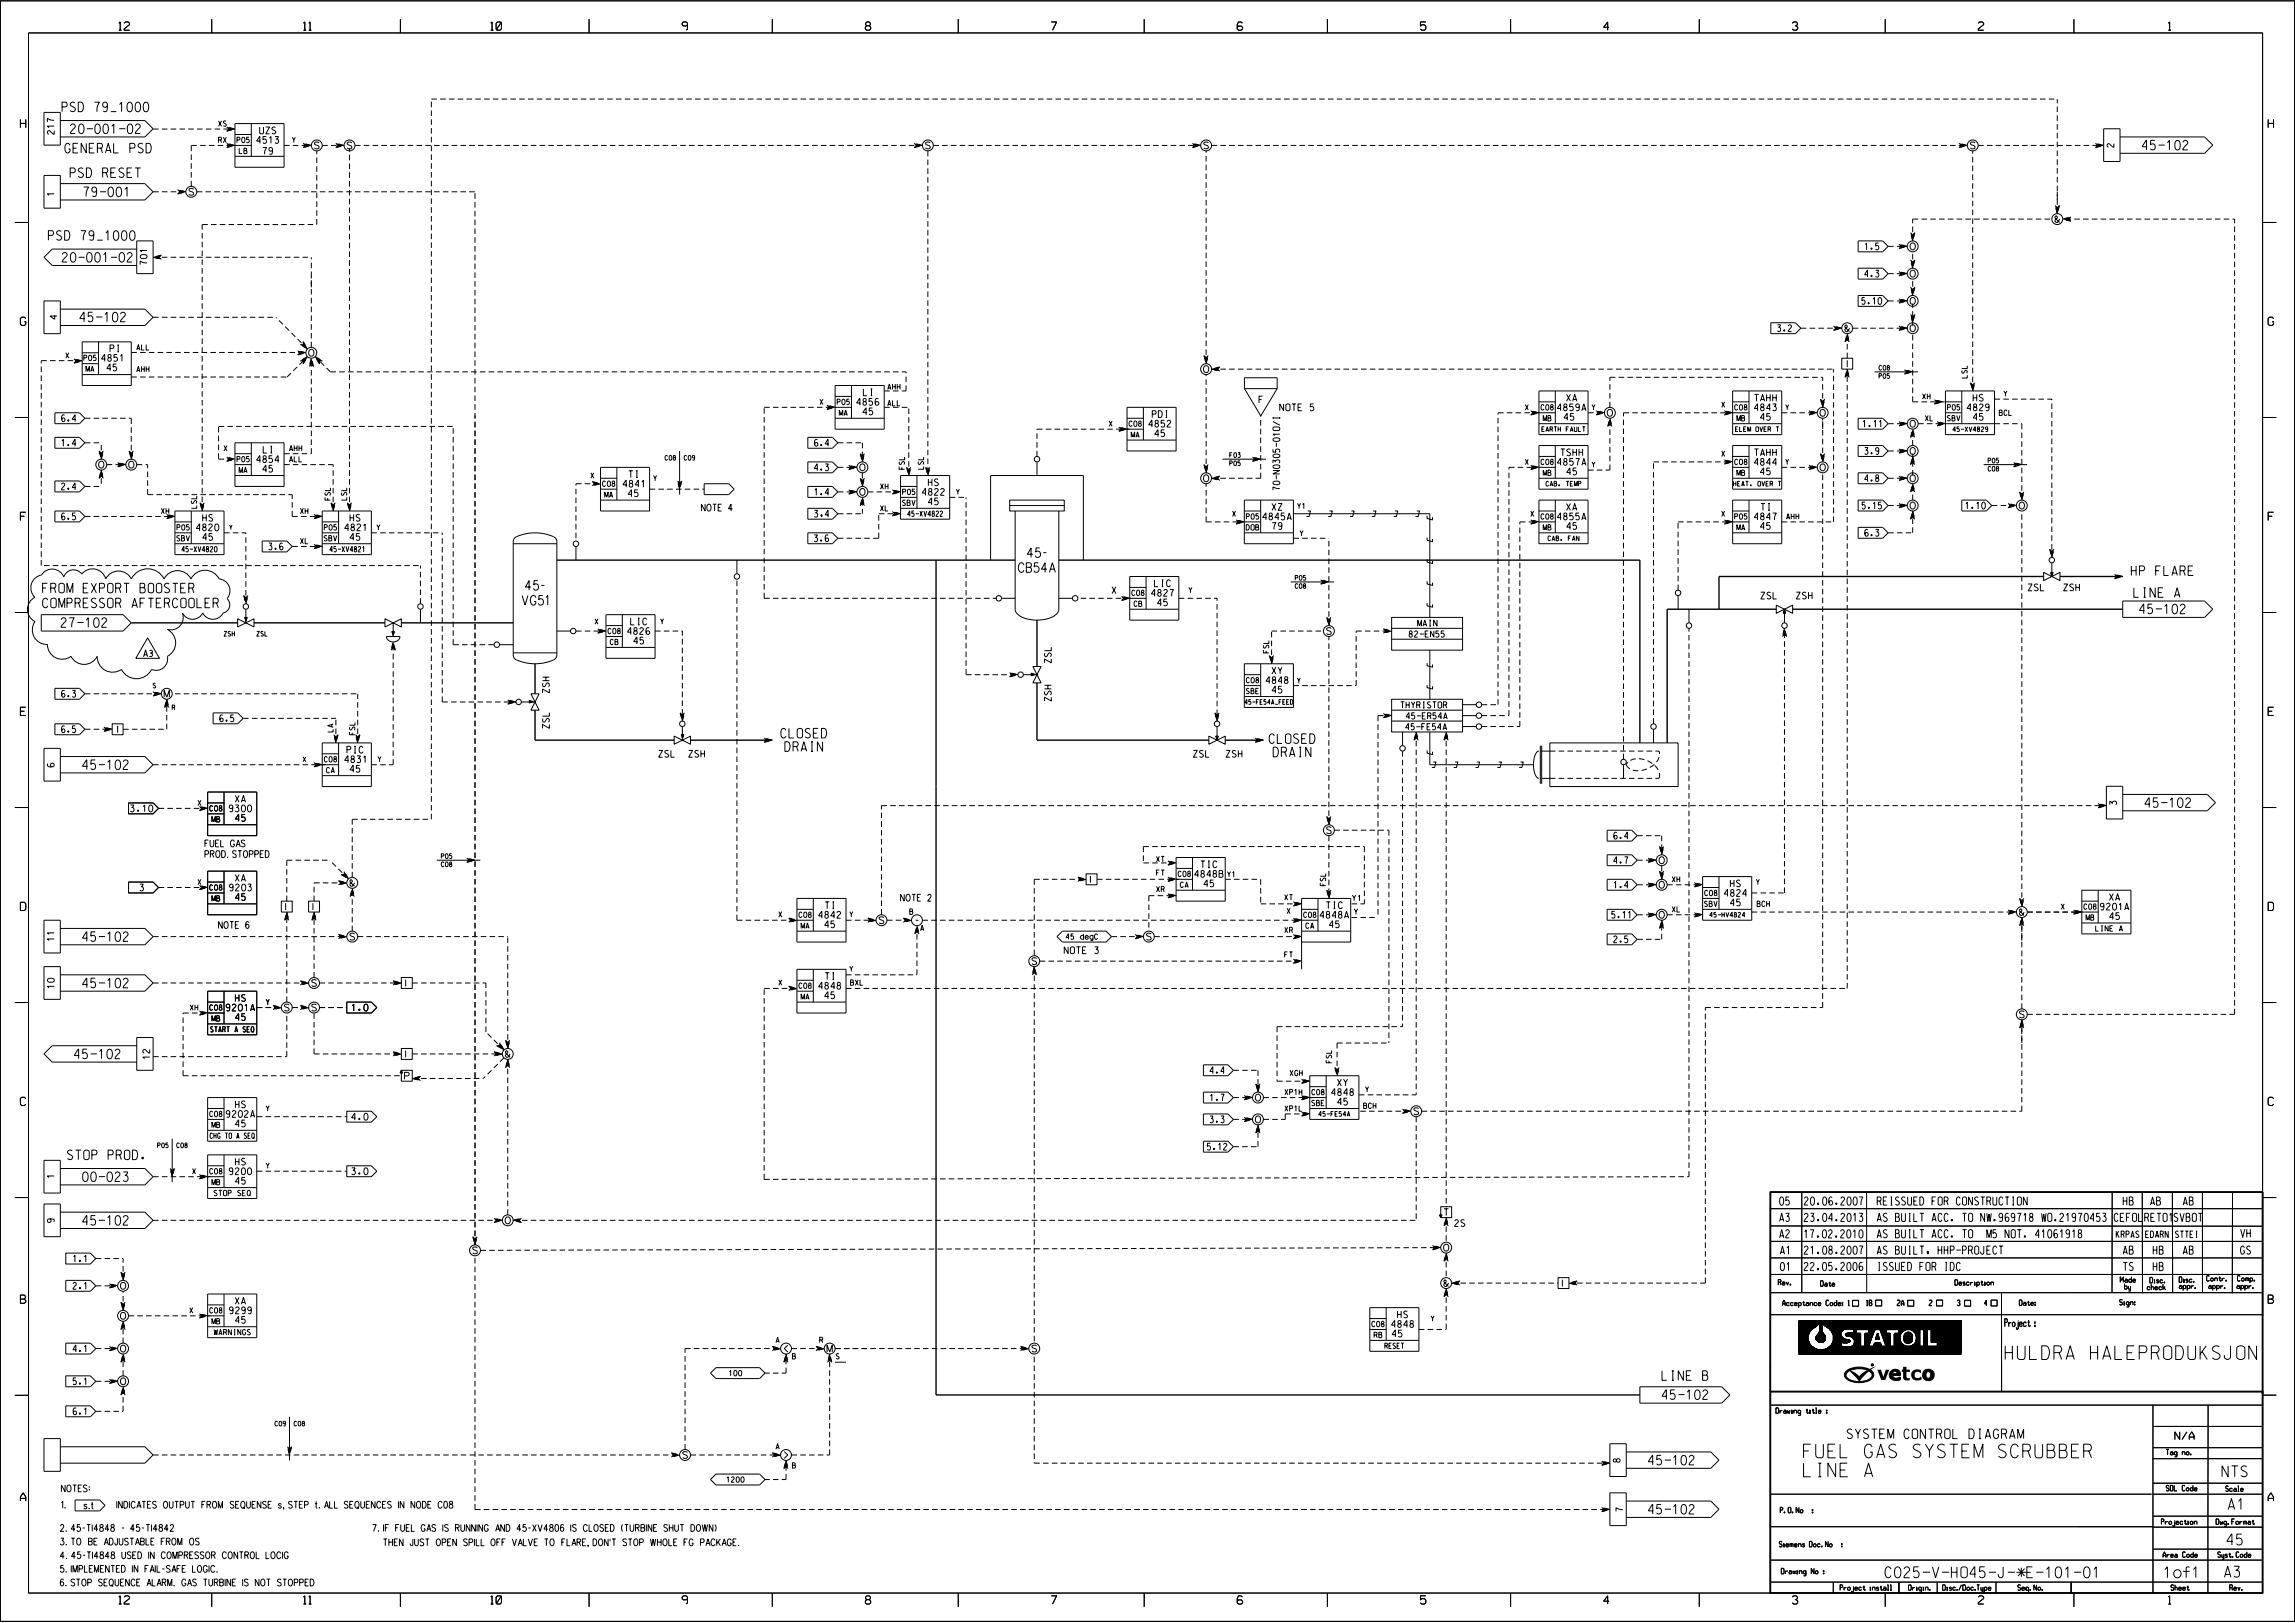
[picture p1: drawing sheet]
<svg xmlns="http://www.w3.org/2000/svg" width="420mm" height="297mm" viewBox="0 0 420 297" stroke-linecap="round" stroke-linejoin="round" font-family="sans-serif">
<defs><g id="words">
<g font-size="2.5">
<text x="367" y="248.8">HULDRA HALEPRODUKSJON</text>
<text x="330.1" y="266.8">FUEL GAS SYSTEM SCRUBBER</text>
<text x="330.1" y="270.2">LINE A</text>
</g>
<g font-size="2">
<text x="406.7" y="270.2">NTS</text>
<text x="407.8" y="276.2">A1</text>
<text x="407.6" y="282.7">45</text>
<text x="345" y="288.7">C025-V-HO45-J-*E-101-01</text>
<text x="396.1" y="288.7">1of1</text>
<text x="407.1" y="288.6">A3</text>
</g>
<g font-size="1.7">
<text x="11.4" y="20.4">PSD 79_1000</text>
<text x="11.9" y="28">GENERAL PSD</text>
<text x="12.9" y="24.4">20-001-02</text>
<text x="392.1" y="27.4">45-102</text>
<text x="12.8" y="32.5">PSD RESET</text>
<text x="15.3" y="36">79-001</text>
<text x="8.9" y="44">PSD 79_1000</text>
<text x="11.4" y="48">20-001-02</text>
<text x="14.6" y="58.9">45-102</text>
<text x="96.2" y="108">45-</text>
<text x="186.4" y="104.7">CB54A</text>
<text x="188" y="102">45-</text>
<text x="390" y="105.3">HP FLARE</text>
<text x="7.8" y="111.2">COMPRESSOR AFTERCOOLER</text>
<text x="7.8" y="108.5">FROM EXPORT BOOSTER</text>
<text x="95.6" y="110.7">VG51</text>
<text x="390.5" y="109.3">LINE A</text>
<text x="391.6" y="112.3">45-102</text>
<text x="11.2" y="114.8">27-102</text>
<text x="142.9" y="135">CLOSED</text>
<text x="143.6" y="137.5">DRAIN</text>
<text x="232.3" y="136">CLOSED</text>
<text x="15.1" y="140.8">45-102</text>
<text x="233" y="138.5">DRAIN</text>
<text x="392.6" y="147.7">45-102</text>
<text x="15.1" y="172.3">45-102</text>
<text x="15.1" y="180.8">45-102</text>
<text x="13.6" y="193.7">45-102</text>
<text x="12.4" y="212.2">STOP PROD.</text>
<text x="15.1" y="216.2">00-023</text>
<text x="15.1" y="224.2">45-102</text>
<text x="304.2" y="252.6">LINE B</text>
<text x="304.2" y="256.1">45-102</text>
<text x="338.1" y="263.3">SYSTEM CONTROL DIAGRAM</text>
<text x="301.7" y="268.1">45-102</text>
<text x="301.7" y="277.1">45-102</text>
</g>
<g font-size="1.5">
<text x="21.8" y="5.5">12</text>
<text x="55.5" y="5.5">11</text>
<text x="89.8" y="5.5">10</text>
<text x="124.8" y="5.5">9</text>
<text x="158.4" y="5.5">8</text>
<text x="192.4" y="5.5">7</text>
<text x="226.4" y="5.5">6</text>
<text x="259.9" y="5.5">5</text>
<text x="293.5" y="5.5">4</text>
<text x="328" y="5.5">3</text>
<text x="362" y="5.5">2</text>
<text x="396.8" y="5.5">1</text>
<text x="3.7" y="23.4">H</text>
<text x="415.1" y="23.4">H</text>
<text x="3.7" y="59.6">G</text>
<text x="415.1" y="59.6">G</text>
<text x="3.7" y="95.2">F</text>
<text x="415.1" y="95.2">F</text>
<text x="3.7" y="130.9">E</text>
<text x="415.1" y="130.9">E</text>
<text x="3.7" y="166.6">D</text>
<text x="415.1" y="166.6">D</text>
<text x="3.7" y="202.3">C</text>
<text x="415.1" y="202.3">C</text>
<text x="325.7" y="220.5">05</text>
<text x="330.2" y="220.5">20.06.2007</text>
<text x="343.5" y="220.5">REISSUED FOR CONSTRUCTION</text>
<text x="388.6" y="220.5">HB</text>
<text x="393.6" y="220.5">AB</text>
<text x="399.5" y="220.5">AB</text>
<text x="325.7" y="226.5">A2</text>
<text x="325.7" y="223.5">A3</text>
<text x="330.2" y="226.5">17.02.2010</text>
<text x="330.2" y="223.5">23.04.2013</text>
<text x="343.5" y="226.5">AS BUILT ACC. TO</text>
<text x="343.5" y="223.5">AS BUILT ACC. TO NW.969718 WO.21970453</text>
<text x="363.5" y="226.5">M5 NOT. 41061918</text>
<text x="386.9" y="223.5">CEFOLRETO1SVBOT</text>
<text x="410.1" y="226.4">VH</text>
<text x="325.8" y="232.5">01</text>
<text x="325.8" y="229.5">A1</text>
<text x="330.2" y="232.5">22.05.2006</text>
<text x="330.2" y="229.5">21.08.2007</text>
<text x="343.5" y="232.5">ISSUED FOR IDC</text>
<text x="343.5" y="229.5">AS BUILT, HHP-PROJECT</text>
<text x="388.6" y="229.5">AB</text>
<text x="388.6" y="232.5">TS</text>
<text x="394.1" y="232.5">HB</text>
<text x="394.1" y="229.5">HB</text>
<text x="399.5" y="229.5">AB</text>
<text x="410" y="229.5">GS</text>
<text x="3.7" y="238.5">B</text>
<text x="415.1" y="238.5">B</text>
<text x="3.7" y="274.7">A</text>
<text x="415.1" y="274.7">A</text>
<text x="21.8" y="293.5">12</text>
<text x="55.5" y="293.5">11</text>
<text x="89.8" y="293.5">10</text>
<text x="124.8" y="293.5">9</text>
<text x="158.4" y="293.5">8</text>
<text x="192.4" y="293.5">7</text>
<text x="226.4" y="293.5">6</text>
<text x="259.9" y="293.5">5</text>
<text x="293.5" y="293.5">4</text>
<text x="328" y="293.5">3</text>
<text x="362" y="293.5">2</text>
<text x="396.8" y="293.5">1</text>
</g>
<g font-size="1.4">
<text x="366.9" y="242.8">Project :</text>
<text x="398" y="263.4">N/A</text>
</g>
<g font-size="1.2">
<text x="47" y="26.2">4513</text>
<text x="47.5" y="24.5">UZS</text>
<text x="48.1" y="28.2">79</text>
<text x="57.6" y="27.2">S</text>
<text x="63.5" y="27.2">S</text>
<text x="169.4" y="27.2">S</text>
<text x="220.3" y="27.2">S</text>
<text x="360.6" y="27.2">S</text>
<text x="34.6" y="35.7">S</text>
<text x="376.1" y="40.7">&amp;</text>
<text x="341.3" y="45.7">1.5</text>
<text x="349.6" y="45.7">O</text>
<text x="341.3" y="50.7">4.3</text>
<text x="349.6" y="50.7">O</text>
<text x="340.7" y="55.7">5.10</text>
<text x="349.6" y="55.7">O</text>
<text x="20.1" y="64.4">PI</text>
<text x="56.5" y="65.2">O</text>
<text x="325.3" y="60.7">3.2</text>
<text x="337.6" y="60.7">&amp;</text>
<text x="349.6" y="60.7">O</text>
<text x="18.6" y="66.1">4851</text>
<text x="19.6" y="67.9">45</text>
<text x="220.3" y="68.2">O</text>
<text x="338.1" y="67.2">I</text>
<text x="11.3" y="77.2">6.4</text>
<text x="156.8" y="74.2">4856</text>
<text x="157.9" y="75.9">45</text>
<text x="158" y="72.4">LI</text>
<text x="210.9" y="76.4">PDI</text>
<text x="230.4" y="73.7">F</text>
<text x="234.2" y="75.2">NOTE 5</text>
<text x="285" y="75.2">4859A</text>
<text x="286.2" y="76.9">45</text>
<text x="286.7" y="73.4">XA</text>
<text x="294.1" y="76.2">O</text>
<text x="321.1" y="73.4">TAHH</text>
<text x="321.1" y="75.2">4843</text>
<text x="322.2" y="76.9">45</text>
<text x="333.1" y="76.2">O</text>
<text x="360" y="75.2">4829</text>
<text x="361.1" y="73.4">HS</text>
<text x="361.1" y="76.9">45</text>
<text x="11.3" y="81.7">1.4</text>
<text x="48.2" y="82.9">LI</text>
<text x="149.1" y="81.7">6.4</text>
<text x="210.2" y="78.2">4852</text>
<text x="211.4" y="79.9">45</text>
<text x="285.6" y="83.4">TSHH</text>
<text x="321.1" y="83.4">TAHH</text>
<text x="340.9" y="78.2">1.11</text>
<text x="341.3" y="83.2">3.9</text>
<text x="349.6" y="78.2">O</text>
<text x="349.6" y="83.2">O</text>
<text x="11.3" y="89.6">2.4</text>
<text x="18.1" y="85.6">O</text>
<text x="23.5" y="85.6">O</text>
<text x="47" y="84.6">4854</text>
<text x="48.1" y="86.4">45</text>
<text x="114" y="89.1">4841</text>
<text x="115.1" y="87.4">TI</text>
<text x="149.1" y="86.1">4.3</text>
<text x="157.3" y="86.1">O</text>
<text x="169.9" y="88.9">HS</text>
<text x="220.3" y="88.1">O</text>
<text x="285" y="85.1">4857A</text>
<text x="286.7" y="86.9">45</text>
<text x="321.1" y="85.1">4844</text>
<text x="322.2" y="86.9">45</text>
<text x="333.1" y="86.1">O</text>
<text x="341.3" y="88.1">4.8</text>
<text x="349.6" y="88.1">O</text>
<text x="11.3" y="95.1">6.5</text>
<text x="37.1" y="95.4">HS</text>
<text x="64.1" y="95.4">HS</text>
<text x="115" y="90.9">45</text>
<text x="128.4" y="93.5">NOTE 4</text>
<text x="149.1" y="94.6">3,4</text>
<text x="149.1" y="90.6">1.4</text>
<text x="157.3" y="90.6">O</text>
<text x="168.8" y="90.6">4822</text>
<text x="169.9" y="92.4">45</text>
<text x="231.1" y="95.1">4845A</text>
<text x="232.8" y="93.4">XZ</text>
<text x="285" y="95.1">4855A</text>
<text x="286.7" y="93.4">XA</text>
<text x="321.1" y="95.1">4847</text>
<text x="322.3" y="93.4">TI</text>
<text x="340.8" y="93.1">5.15</text>
<text x="349.6" y="93.1">O</text>
<text x="359.7" y="93.1">1.10</text>
<text x="369.5" y="93.1">O</text>
<text x="36" y="97.1">4820</text>
<text x="37.1" y="98.9">45</text>
<text x="49.2" y="100.6">3.6</text>
<text x="63.1" y="97.1">4821</text>
<text x="64.1" y="98.9">45</text>
<text x="149" y="99.1">3.6</text>
<text x="232.8" y="96.9">79</text>
<text x="286.7" y="96.9">45</text>
<text x="322.2" y="96.9">45</text>
<text x="341.3" y="98.1">6.3</text>
<text x="211.3" y="107.4">LIC</text>
<text x="203.5" y="108.6">X</text>
<text x="210.7" y="109.1">4827</text>
<text x="211.9" y="110.9">45</text>
<text x="322.2" y="109.6">ZSL</text>
<text x="328.7" y="109.6">ZSH</text>
<text x="371.2" y="108.1">ZSL</text>
<text x="377.7" y="108.1">ZSH</text>
<text x="114.9" y="116.1">4826</text>
<text x="115.4" y="114.4">LIC</text>
<text x="116" y="117.9">45</text>
<text x="242.8" y="116.1">S</text>
<text x="26.2" y="120.2">A3</text>
<text x="231.7" y="125.1">4848</text>
<text x="232.8" y="123.3">XY</text>
<text x="11.3" y="127.6">6.3</text>
<text x="30" y="127.6">M</text>
<text x="232.8" y="126.8">45</text>
<text x="11.3" y="134.1">6.5</text>
<text x="21.5" y="134.1">I</text>
<text x="40.2" y="132.1">6.5</text>
<text x="63.5" y="137.8">PIC</text>
<text x="63.1" y="139.6">4831</text>
<text x="64.1" y="141.3">45</text>
<text x="120.5" y="138.6">ZSL</text>
<text x="126" y="138.6">ZSH</text>
<text x="218.4" y="138.6">ZSL</text>
<text x="224.4" y="138.6">ZSH</text>
<text x="23.9" y="148.6">3.10</text>
<text x="42" y="148.6">9300</text>
<text x="43.1" y="146.8">XA</text>
<text x="37.5" y="155">FUEL GAS</text>
<text x="43.1" y="150.3">45</text>
<text x="242.8" y="152.5">S</text>
<text x="295.3" y="153.5">6.4</text>
<text x="37.5" y="156.9">PROD. STOPPED</text>
<text x="43.1" y="161.3">XA</text>
<text x="199.6" y="161.5">I</text>
<text x="218.6" y="160.5">4848B</text>
<text x="219.8" y="158.8">TIC</text>
<text x="295.3" y="158">4.7</text>
<text x="303.6" y="158">O</text>
<text x="25.6" y="163">3</text>
<text x="42" y="163">9203</text>
<text x="43.1" y="164.8">45</text>
<text x="52.3" y="166.5">I</text>
<text x="57.3" y="166.5">I</text>
<text x="64" y="162.2">&amp;</text>
<text x="151" y="166.3">TI</text>
<text x="164.8" y="164.9">NOTE 2</text>
<text x="220.3" y="162.3">45</text>
<text x="242.7" y="166.3">TIC</text>
<text x="295.3" y="162.5">1.4</text>
<text x="303.6" y="162.5">O</text>
<text x="315.6" y="164">4824</text>
<text x="316.7" y="162.3">HS</text>
<text x="316.7" y="165.8">45</text>
<text x="369.6" y="167.5">&amp;</text>
<text x="384.4" y="166.5">9201A</text>
<text x="386" y="164.8">XA</text>
<text x="40" y="169.9">NOTE 6</text>
<text x="64" y="172">S</text>
<text x="149.8" y="168">4842</text>
<text x="150.9" y="169.8">45</text>
<text x="160.9" y="169">S</text>
<text x="167.5" y="169">-</text>
<text x="209.8" y="172">S</text>
<text x="241.6" y="168">4848A</text>
<text x="243.3" y="169.8">45</text>
<text x="295" y="168">5.11</text>
<text x="295.3" y="172.5">2.5</text>
<text x="303.6" y="168">O</text>
<text x="386.1" y="168.3">45</text>
<text x="151" y="179.3">TI</text>
<text x="188.9" y="176.5">S</text>
<text x="194.8" y="174.5">NOTE 3</text>
<text x="41.4" y="185">9201A</text>
<text x="43.1" y="183.3">HS</text>
<text x="52.1" y="185">S</text>
<text x="57.1" y="185">S</text>
<text x="57.1" y="180.5">S</text>
<text x="64.4" y="185">1.0</text>
<text x="74.2" y="180.5">I</text>
<text x="149.8" y="181">4848</text>
<text x="150.9" y="182.8">45</text>
<text x="43.1" y="186.7">45</text>
<text x="369.6" y="186.2">S</text>
<text x="74" y="197.5">P</text>
<text x="74.2" y="193.5">I</text>
<text x="92.5" y="193.5">&amp;</text>
<text x="221.4" y="196.5">4.4</text>
<text x="43.1" y="202.7">HS</text>
<text x="221.4" y="201.5">1.7</text>
<text x="229.7" y="201.5">O</text>
<text x="243.7" y="200.5">4848</text>
<text x="244.8" y="198.7">XY</text>
<text x="244.8" y="202.2">45</text>
<text x="258.8" y="204">S</text>
<text x="41.4" y="204.5">9202A</text>
<text x="43.1" y="206.2">45</text>
<text x="64.4" y="205">4.0</text>
<text x="221.4" y="205.5">3.3</text>
<text x="229.7" y="205.5">O</text>
<text x="42" y="215">9200</text>
<text x="43.1" y="213.2">HS</text>
<text x="64.4" y="215">3.0</text>
<text x="220.9" y="210.5">5.12</text>
<text x="43.1" y="216.7">45</text>
<text x="92.4" y="223.9">O</text>
<text x="264.2" y="222.4">T</text>
<text x="266.2" y="224.4">2S</text>
<text x="387.3" y="226.5">KRPAS</text>
<text x="392.7" y="226.5">EDARN</text>
<text x="398.1" y="226.5">STTEI</text>
<text x="13.4" y="230.9">1.1</text>
<text x="86.5" y="229.4">S</text>
<text x="264.2" y="228.9">O</text>
<text x="13.4" y="235.9">2.1</text>
<text x="22" y="235.9">O</text>
<text x="43.1" y="238.7">XA</text>
<text x="264.2" y="235.4">&amp;</text>
<text x="285.9" y="235.4">I</text>
<text x="22" y="241.4">O</text>
<text x="42" y="240.4">9299</text>
<text x="43.1" y="242.2">45</text>
<text x="254.7" y="242.9">4848</text>
<text x="254.8" y="244.7">45</text>
<text x="255.8" y="241.2">HS</text>
<text x="13.4" y="247.4">4.1</text>
<text x="22" y="247.4">O</text>
<text x="151.4" y="247.4">M</text>
<text x="188.9" y="247.4">S</text>
<text x="13.4" y="253.4">5.1</text>
<text x="22" y="253.4">O</text>
<text x="13.4" y="258.9">6.1</text>
<text x="125" y="266.9">S</text>
<text x="11.2" y="273">NOTES:</text>
<text x="11.2" y="276">1.</text>
<text x="20.3" y="276">INDICATES OUTPUT FROM SEQUENSE s, STEP t. ALL SEQUENCES IN NODE C08</text>
<text x="11" y="280.2">2. 45-TI4848 - 45-TI4842</text>
<text x="15.4" y="276.1">s.t</text>
<text x="68.2" y="280.2">7. IF FUEL GAS IS RUNNING AND 45-XV4806 IS CLOSED (TURBINE SHUT DOWN)</text>
<text x="11" y="282.7">3. TO BE ADJUSTABLE FROM OS</text>
<text x="11" y="287.7">5. IMPLEMENTED IN FAIL-SAFE LOGIC.</text>
<text x="11" y="285.2">4. 45-TI4848 USED IN COMPRESSOR CONTROL LOCIG</text>
<text x="70.2" y="282.9">THEN JUST OPEN SPILL OFF VALVE TO FLARE, DON'T STOP WHOLE FG PACKAGE.</text>
<text x="11" y="290.2">6. STOP SEQUENCE ALARM. GAS TURBINE IS NOT STOPPED</text>
</g>
<g font-size="1.1">
<text x="257.9" y="116.6">82-EN55</text>
<text x="259.4" y="114.6">MAIN</text>
<text x="256.3" y="129.6">THYRISTOR</text>
<text x="257.4" y="131.6">45-ER54A</text>
<text x="257.3" y="133.6">45-FE54A</text>
</g>
<g font-size="1">
<text x="40" y="23.1">XS</text>
<text x="40" y="26.1">RX</text>
<text x="43.4" y="26.1">P05</text>
<text x="43.8" y="28.1">LB</text>
<text x="53.5" y="26.1">Y</text>
<text x="12" y="65.6">X</text>
<text x="15.3" y="66">P05</text>
<text x="25" y="64.1">ALL</text>
<text x="15.7" y="68">MA</text>
<text x="25" y="68">AHH</text>
<text x="162.5" y="71.3">AHH</text>
<text x="150.1" y="74">X</text>
<text x="153.2" y="74">P05</text>
<text x="153.6" y="76">MA</text>
<text x="162.5" y="74.3">ALL</text>
<text x="279.1" y="75">X</text>
<text x="282" y="75">C08</text>
<text x="282.4" y="77">MB</text>
<text x="291.3" y="75">Y</text>
<text x="315.1" y="74.5">X</text>
<text x="317.5" y="75">C08</text>
<text x="317.9" y="77">MB</text>
<text x="326.8" y="75">Y</text>
<text x="351.8" y="73">XH</text>
<text x="352.3" y="77">XL</text>
<text x="356.4" y="77">SBV</text>
<text x="356.4" y="75">P05</text>
<text x="365.9" y="76">BCL</text>
<text x="366.7" y="72.5">Y</text>
<text x="41" y="82.5">X</text>
<text x="53" y="82.5">AHH</text>
<text x="203" y="78">X</text>
<text x="206.6" y="78">C08</text>
<text x="207" y="80">MA</text>
<text x="315.1" y="83.5">X</text>
<text x="43.4" y="84.5">P05</text>
<text x="43.8" y="86.5">MA</text>
<text x="53" y="84.5">ALL</text>
<text x="108.1" y="87.5">X</text>
<text x="110.3" y="89">C08</text>
<text x="119.6" y="88">Y</text>
<text x="161.1" y="89.5">XH</text>
<text x="279.1" y="85">X</text>
<text x="282" y="85">C08</text>
<text x="282.4" y="87">MB</text>
<text x="291.3" y="85.5">Y</text>
<text x="317.5" y="85">C08</text>
<text x="317.9" y="87">MB</text>
<text x="326.8" y="85">Y</text>
<text x="29.5" y="94">XH</text>
<text x="55" y="94">XH</text>
<text x="110.7" y="91">MA</text>
<text x="161.1" y="93.5">XL</text>
<text x="165.2" y="92.5">SBV</text>
<text x="165.2" y="90.5">P05</text>
<text x="166.1" y="94.5">45-XV4822</text>
<text x="175" y="90.5">Y</text>
<text x="225.6" y="94.5">X</text>
<text x="228.1" y="95">P05</text>
<text x="237.5" y="93.1">Y1</text>
<text x="280.1" y="94.5">X</text>
<text x="282" y="95">C08</text>
<text x="315.1" y="94.5">X</text>
<text x="317.5" y="95">P05</text>
<text x="326.9" y="95">AHH</text>
<text x="32.4" y="99">SBV</text>
<text x="32.4" y="97">P05</text>
<text x="33.3" y="101">45-XV4820</text>
<text x="55" y="99.5">XL</text>
<text x="59.3" y="99">SBV</text>
<text x="59.3" y="97">P05</text>
<text x="60.4" y="101">45-XV4821</text>
<text x="69" y="97">Y</text>
<text x="228.1" y="97">DOB</text>
<text x="237.9" y="98.1">Y</text>
<text x="282.4" y="97">MB</text>
<text x="317.9" y="97">MA</text>
<text x="207.1" y="109">C08</text>
<text x="207.5" y="111">CB</text>
<text x="217.6" y="108.5">Y</text>
<text x="108.9" y="114.2">X</text>
<text x="111.3" y="116">C08</text>
<text x="111.7" y="118">CB</text>
<text x="120.9" y="114.2">Y</text>
<text x="228.1" y="125">C08</text>
<text x="237.4" y="125.1">Y</text>
<text x="228.1" y="127">SBE</text>
<text x="59.3" y="139.4">C08</text>
<text x="59.7" y="141.4">CA</text>
<text x="69.2" y="139.4">Y</text>
<text x="36.2" y="147.4">X</text>
<text x="38.4" y="148.4">C08</text>
<text x="38.8" y="150.4">MB</text>
<text x="36.2" y="161.9">X</text>
<text x="211.6" y="157.7">XT</text>
<text x="211.6" y="160.2">FT</text>
<text x="215.6" y="160.4">C08</text>
<text x="224.6" y="160.5">Y1</text>
<text x="306" y="161.4">XH</text>
<text x="321.4" y="161.9">Y</text>
<text x="38.4" y="162.9">C08</text>
<text x="38.8" y="164.9">MB</text>
<text x="142.5" y="167.8">X</text>
<text x="146.2" y="167.9">C08</text>
<text x="155.5" y="167.8">Y</text>
<text x="166.5" y="167.3">B</text>
<text x="211.6" y="163.2">XR</text>
<text x="216" y="162.4">CA</text>
<text x="235.1" y="164.7">XT</text>
<text x="235.6" y="167.2">X</text>
<text x="238.6" y="167.9">C08</text>
<text x="247.5" y="164.9">Y1</text>
<text x="247.8" y="167.3">Y</text>
<text x="306" y="166.9">XL</text>
<text x="311.9" y="165.9">SBV</text>
<text x="312" y="163.9">C08</text>
<text x="321.6" y="165.9">BCH</text>
<text x="377.2" y="166.4">X</text>
<text x="381.4" y="166.4">C08</text>
<text x="146.6" y="169.9">MA</text>
<text x="168.5" y="170.3">A</text>
<text x="195.1" y="171.9">45 degC</text>
<text x="235.1" y="170.7">XR</text>
<text x="239" y="169.9">CA</text>
<text x="381.8" y="168.4">MB</text>
<text x="383.5" y="170.4">LINE A</text>
<text x="155.5" y="177.8">Y</text>
<text x="235.1" y="175.2">FT</text>
<text x="34.8" y="184.9">XH</text>
<text x="38.4" y="184.9">C08</text>
<text x="48.7" y="183.9">Y</text>
<text x="142.5" y="180.3">X</text>
<text x="146.2" y="180.9">C08</text>
<text x="146.6" y="182.9">MA</text>
<text x="155.7" y="180.3">BXL</text>
<text x="38.5" y="188.9">START A SEQ</text>
<text x="38.8" y="186.9">MB</text>
<text x="236.1" y="196.9">XGH</text>
<text x="48.7" y="203.3">Y</text>
<text x="235.1" y="200.4">XP1H</text>
<text x="235.1" y="203.3">XP1L</text>
<text x="240.1" y="202.3">SBE</text>
<text x="240.1" y="200.4">C08</text>
<text x="249.6" y="202.8">BCH</text>
<text x="249.9" y="199.9">Y</text>
<text x="38.4" y="204.3">C08</text>
<text x="38.4" y="208.3">CHG TO A SEQ</text>
<text x="38.8" y="206.3">MB</text>
<text x="35.2" y="214.8">X</text>
<text x="38.4" y="214.8">C08</text>
<text x="48.7" y="213.8">Y</text>
<text x="38.8" y="216.8">MB</text>
<text x="39.2" y="218.8">STOP SEQ</text>
<text x="325.4" y="235.2">Rev.</text>
<text x="326.2" y="238.9">Acceptance Code:</text>
<text x="333.2" y="235.4">Date</text>
<text x="341.3" y="238.9">1</text>
<text x="357.8" y="235.2">Description</text>
<text x="359.6" y="238.9">3</text>
<text x="363.4" y="238.9">4</text>
<text x="369.6" y="238.9">Date:</text>
<text x="387.9" y="238.8">Sign:</text>
<text x="388" y="234.7">Made</text>
<text x="388.8" y="235.9">by</text>
<text x="393" y="236">check</text>
<text x="393.4" y="234.8">Disc.</text>
<text x="398.8" y="234.7">Disc.</text>
<text x="398.8" y="235.8">appr.</text>
<text x="403.8" y="234.4">Contr.</text>
<text x="404.2" y="235.8">appr.</text>
<text x="409.4" y="235.8">appr.</text>
<text x="409.5" y="234.4">Comp.</text>
<text x="34.7" y="240.3">X</text>
<text x="38.4" y="240.3">C08</text>
<text x="38.8" y="242.3">MB</text>
<text x="39.2" y="244.3">WARNINGS</text>
<text x="142" y="245.7">A</text>
<text x="150" y="245.7">R</text>
<text x="251.1" y="242.8">C08</text>
<text x="251.5" y="244.8">RB</text>
<text x="261.9" y="241.8">Y</text>
<text x="133.4" y="251.8">100</text>
<text x="145" y="248.7">B</text>
<text x="153" y="248.7">S</text>
<text x="253.4" y="246.8">RESET</text>
<text x="325" y="258.6">Drawing title :</text>
<text x="142" y="265.2">A</text>
<text x="145" y="268.7">B</text>
<text x="396.4" y="266.2">Tag no.</text>
<text x="133" y="271.2">1200</text>
<text x="396.4" y="272.8">SDL Code</text>
<text x="407.3" y="272.9">Scale</text>
<text x="325.8" y="276.8">P. O. No</text>
<text x="395.6" y="279">Projection</text>
<text x="405.6" y="279">Dwg. Format</text>
<text x="325.6" y="283.1">Siemens Doc. No</text>
<text x="395.8" y="285">Area Code</text>
<text x="405.9" y="285">Syst. Code</text>
<text x="326" y="288">Drawing No :</text>
<text x="336.8" y="291">Project install</text>
<text x="349.3" y="291">Origin.</text>
<text x="355.5" y="291">Disc./Doc.Type</text>
<text x="369.3" y="291">Seq. No.</text>
<text x="397.3" y="291">Sheet</text>
<text x="408.1" y="291">Rev.</text>
</g>
<g font-size=".9">
<text x="343.9" y="67.7">C08</text>
<text x="343.9" y="69.2">P05</text>
<text x="225.1" y="83.7">F03</text>
<text x="282.2" y="79">EARTH FAULT</text>
<text x="317.6" y="79">ELEM OVER T</text>
<text x="357.4" y="79">45-XV4829</text>
<text x="121.7" y="84.2">C08</text>
<text x="125.2" y="84.2">C09</text>
<text x="225.1" y="85.2">P05</text>
<text x="282.9" y="89">CAB. TEMP</text>
<text x="317.2" y="89">HEAT. OVER T</text>
<text x="363.8" y="84.7">P05</text>
<text x="363.8" y="86.2">C08</text>
<text x="42" y="96.9">Y</text>
<text x="283.3" y="98.9">CAB. FAN</text>
<text x="237" y="106.2">P05</text>
<text x="237" y="107.7">C08</text>
<text x="41" y="116.4">ZSH</text>
<text x="47" y="116.4">ZSL</text>
<text x="28" y="125.9">S</text>
<text x="31.5" y="129.9">R</text>
<text x="227.8" y="128.9">45-FE54A_FEED</text>
<text x="55.5" y="139.4">X</text>
<text x="80.8" y="157.1">P05</text>
<text x="80.8" y="158.6">C08</text>
<text x="312.9" y="167.8">45-HV4824</text>
<text x="241.3" y="204.3">45-FE54A</text>
<text x="28.8" y="210">P05</text>
<text x="32.3" y="210">C08</text>
<text x="50.3" y="260.9">C09</text>
<text x="53.8" y="260.9">C08</text>
</g>
</g></defs>
<g fill="none" stroke="#000" stroke-width=".18">
<path d="M.1 .2h419.8v296.5h-419.8zM38.7 3.5v2.5M73.3 3.5v2.5M107.8 3.5v2.5M141.3 3.5v2.5M175.4 3.5v2.5M209.4 3.5v2.5M242.9 3.5v2.5M276.5 3.5v2.5M311 3.5v2.5M345 3.5v2.5M379.5 3.5v2.5"/>
<path d="M8 20.6h3v6h-3zM8 32.1h3v6h-3zM9.9 22h-.6l-.6-.3v.6M9.9 23.1h-1.2l.3 .3M9.9 35.5h-1.2l.3 .2M9.9 23.9v.7a.95 .95 0 0 1-.8-.6 .33 .33 0 0 0-.4 .1 .33 .33 0 0 0 .2 .5M11 22.1h15.5l1.5 1.5-1.5 1.5h-15.5M11 33.6h15.5l1.5 1.5-1.5 1.5h-15.5M43 22.6h9v8h-9zM43 24.6h3M43 26.6h3M43 28.6h9"/>
<path d="M46 22.6v6M385 23.6h3v6h-3zM386.9 26.3v.6a.92 .92 0 0 1-.8-.6 .32 .32 0 0 0-.5 .2 .32 .32 0 0 0 .3 .4M388 25.1h15.5l1.5 1.5-1.5 1.5h-15.5M2.7 40.7h2.5M8 55.1h3v6h-3zM10 57.7v.7l-.8-.5 1.2-.1M11 56.6h15.5l1.5 1.5-1.5 1.5h-15.5M25 44.1h3v6h-3zM25 45.6h-15.5l-1.5 1.5 1.5 1.5h15.5M25.7 46.8l.5-.2a.54 .54 0 0 1 .7 .4 .71 .71 0 0 1-1.2-.1zM26.9 48.1h-.6l-.7-.3v.6"/>
<path d="M26.9 45.8h-1.3l.4 .3M324.1 59.1h4.5l1 1-1 1h-4.5zM340 44.1h4.5l1 1-1 1h-4.5zM340 49.1h4.5l1 1-1 1h-4.5zM340 54.1h4.5l1 1-1 1h-4.5zM414.1 40.7h2.5M2.7 76.4h2.5M10 75.5h4.5l1 1-1 1h-4.5zM15 68.5h9M15 62.6h9v7.9h-9zM15 64.6h3M15 66.6h3"/>
<path d="M18 62.6v5.9M152.8 74.5h3M152.8 70.5h9v8h-9zM152.8 72.5h3M152.8 76.5h9M155.8 70.5v6M206.3 74.5h8.9v8h-8.9zM206.3 76.5h2.9M206.3 78.5h2.9M209.2 74.5v6M227.7 71.1h6M227.7 71.1l3 5 3-5"/>
<path d="M233 76.4v.2M233 76.5h1.2M233 77.1l1.2 .7M233.1 78.2l.9-.1a.34 .34 0 0 1 .2 .4 .34 .34 0 0 1-.2 .3h-.9l-.1-.3zM233.7 71.1v-2h-6v2M234.2 79.5h-1.2l.3 .2M234.2 76.4v.2M281.6 77.5h9M281.6 71.5h9v8h-9zM281.6 73.5h3M281.6 75.5h3M284.6 71.5v6"/>
<path d="M317.1 77.5h9M317.1 71.5h9v8h-9zM317.1 73.5h3M317.1 75.5h3M320.1 71.5v6M337.1 65.6h2v1.9h-2zM340 76.5h4.5l1 1-1 1h-4.5zM343 68.1h8M356 71.5h9v8h-9zM356 73.5h3M356 75.5h3M356 77.5h9"/>
<path d="M359 71.5v6M359.1 67.8l-.1 .3 .2 .2 .4-.5h.3l.1 .3-.1 .2M360 68.7v.5h-1M360 66.9v.5h-1M414.1 76.4h2.5M10 93.5h4.5l1 1-1 1h-4.5zM10 80h4.5l1 1-1 1h-4.5zM10 88h4.5l1 1-1 1h-4.5zM32 93.5h9v8h-9zM32 95.5h3M32 97.5h3M32 99.5h9"/>
<path d="M35 93.5v6M35.1 91.6l-.1 .3 .2 .2 .4-.4h.3l.1 .2-.1 .2M36 92.5v.5h-1M36 90.8v.5h-1M43 81h9v8h-9zM43 83h3M43 85h3M43 87h9M46 81v6M48 99h4.5l1 1-1 1h-4.5zM59 99.5h9M59 93.5h9v8h-9z"/>
<path d="M59 95.5h3M59 97.5h3M59.5 91v.5h1M59.5 90.1v.3l.2 .2 .4-.4h.3l.1 .2-.2 .2M60 91.2v.3M60.5 89.3v.5h-1M62 93.5v6M62.5 90.1v.3l.2 .2 .3-.4h.4l.1 .2-.2 .2M63.5 91v.5h-1M63.5 89.3v.5h-1M93.9 99.5h8M94.3 98.4a8.1 8.1 0 0 1 7.3 0l.3 .7v20.7a1 1 0 0 1-.6 1 8.3 8.3 0 0 1-7-.2l-.4-.8v-20.7z"/>
<path d="M109.9 91.5h9M109.9 85.5h9v8h-9zM109.9 87.5h3M109.9 89.5h3M112.9 85.5v6M124.4 82.6v7.9M128.9 88.5h4.5l1 1-1 1h-4.5zM147.8 97.5h4.5l1 1-1 1h-4.5zM147.8 89h4.5l1 1-1 1h-4.5zM147.8 93h4.5l1 1-1 1h-4.5zM147.8 84.5h4.5l1 1-1 1h-4.5zM147.8 80h4.5l1 1-1 1h-4.5z"/>
<path d="M164.5 85.4v.5h1M164.6 84.5l-.1 .3 .2 .2 .4-.5h.4v.3l-.1 .2M164.8 87h9v8h-9zM164.8 89h3M164.8 91h3M164.8 93h9M165 85.5v.4M165.5 83.6v.5h-1M167.8 87v6M168.1 84.5l-.1 .3 .2 .2 .4-.5h.4v.3l-.1 .2M169 85.4v.5h-1M169 83.6v.5h-1"/>
<path d="M184.8 91.5h10v2h-10zM184.8 92.5h10M189.8 84.5v2.5M193.8 93.5v18a2.57 2.57 0 0 1-2.4 1.8 5.8 5.8 0 0 1-5.4-1.1l-.2-.7v-18M206.3 80.5h8.9M223.7 84h8M227.7 97.5h9M227.7 91.5h9v8h-9zM227.7 93.5h3M227.7 95.5h3M230.7 91.5v6M233 84.7v-.5l.4 .3a.36 .36 0 0 1 .5-.3 .36 .36 0 0 1 .2 .5"/>
<path d="M233 82.2v.5l.5 .1-.1-.2a.36 .36 0 0 1 .5-.4 .36 .36 0 0 1 .2 .6M233 86.1h1.2l-1.2 .6h1.2M233 88.2l.5-.2a.55 .55 0 0 1 .7 .4 .74 .74 0 0 1-1.2-.1zM233 85.2l.5-.1a.55 .55 0 0 1 .7 .3 .74 .74 0 0 1-1.2 0zM233 83.3l.5-.2a.55 .55 0 0 1 .7 .4 .74 .74 0 0 1-1.2-.1zM233 80.3l.5-.2a.55 .55 0 0 1 .7 .4 .74 .74 0 0 1-1.2-.1zM233.6 81v.8M233.6 87v.7M234.2 89.4h-.6l-.6-.3v.6M236.7 94h25v19M239.3 93.5h.5l-.2 1h-.5M243.3 93.5h.5l-.2 1h-.5"/>
<path d="M247.3 93.5h.5l-.2 1h-.5M251.3 93.5h.5l-.2 1h-.5M255.3 93.5h.5l-.2 1h-.5M259.3 93.5h.5l-.3 1h-.5M261.2 98.4v.5l1 .2v-.5M261.2 94.4v.5l1 .2v-.5M281.6 97.5h9M281.6 87.5h9M281.6 91.5h9v8h-9zM281.6 93.5h3M281.6 95.5h3M281.6 81.5h9v8h-9z"/>
<path d="M281.6 83.5h3M281.6 85.5h3M284.6 81.5v6M284.6 91.5v6M317.1 97.5h9M317.1 87.5h9M317.1 91.5h9v8h-9zM317.1 93.5h3M317.1 95.5h3M317.1 81.5h9v8h-9zM317.1 83.5h3M317.1 85.5h3"/>
<path d="M320.1 81.5v6M320.1 91.5v6M340 91.5h4.5l1 1-1 1h-4.5zM340 81.5h4.5l1 1-1 1h-4.5zM340 86.5h4.5l1 1-1 1h-4.5zM340 96.5h4.5l1 1-1 1h-4.5zM359 91.5h4.5l1 1-1 1h-4.5zM363 85h8M2.7 112.1h2.5M6.2 106l.9-.6 .5-.2a2.29 2.29 0 0 1 2.1-1.1 2.29 2.29 0 0 1 2 1.5 1.87 1.87 0 0 1 1.5-1.3 1.87 1.87 0 0 1 1.8 .8 2.5 2.5 0 0 1 2.4-1 2.5 2.5 0 0 1 1.9 1.8 2.61 2.61 0 0 1 2.4-1.4 2.61 2.61 0 0 1 2.3 1.4 3.4 3.4 0 0 1 3-1.8 3.4 3.4 0 0 1 3 1.8 2.75 2.75 0 0 1 2.5-1.5 2.75 2.75 0 0 1 2.4 1.5 2.88 2.88 0 0 1 2.6-1.6 2.88 2.88 0 0 1 2.6 1.6 2.17 2.17 0 0 1 1.8 1.4 2.17 2.17 0 0 1-.4 2.2 1.53 1.53 0 0 1 .5 1.6 1.53 1.53 0 0 1-1.2 1.1 2.08 2.08 0 0 1-1.8 1.1 2.08 2.08 0 0 1-1.9-1.1 2.08 2.08 0 0 1-1.9 1.1 2.08 2.08 0 0 1-1.8-1.1 2.28 2.28 0 0 1-.5 2.3 2.28 2.28 0 0 1-2.3 .7 2.75 2.75 0 0 1 1.5 2.4 2.75 2.75 0 0 1-1.5 2.5 2.1 2.1 0 0 1-.7 2.1 2.1 2.1 0 0 1-2.2 .3 3.1 3.1 0 0 1-2.7 1.7 3.1 3.1 0 0 1-2.8-1.7 2.82 2.82 0 0 1-2.9 .2 2.82 2.82 0 0 1-1.5-2.6 2.69 2.69 0 0 1-2.4 1.5 2.69 2.69 0 0 1-2.4-1.5 2.7 2.7 0 0 1-2.8 .3 2.7 2.7 0 0 1-1.5-2.5 2.67 2.67 0 0 1-2.5-1.4 2.67 2.67 0 0 1 .2-2.8 2.48 2.48 0 0 1-1.4-2.2 2.48 2.48 0 0 1 1.4-2.2 2.38 2.38 0 0 1-.2-3.3zM7.5 112.5h15l1.5 1.5-1.5 1.5h-15zM27 116.7l2.2 3.8h-4.3z"/>
<path d="M43.5 113.2v1.5l3-1.5v1.5zM44.8 113h.5l-.3 .7zM45 111.5v2.5M45 113.2v-.1v.3l.1-.3h-.2l.1 .4 .2-.5h-.4l.2 .6M70.5 113.2v1.5l2.9-1.5v1.5zM70.7 116.5h2.5a1.28 1.28 0 0 1-1.2 1 1.28 1.28 0 0 1-1.3-1zM71.7 115.5h.5l-.3 .8zM71.8 115.6h.2v.4v-.3M72 114v2.5M72 116.1l.1-.5h-.3l.2 .6M76.9 111.5v2.5M91.4 118h2.5"/>
<path d="M93.9 119.5h8M101.9 115.5h2.5M105.4 100v2.5M110.9 116.5h3M110.9 112.5h9v8h-9zM110.9 114.5h3M110.9 118.5h9M113.9 112.5v6M134.9 102.5v2.5M181.3 102.5v-15.5h17v15.5M183.3 109.5h2.5M191.2 119.5v.1a.37 .37 0 0 0 .3 .6l.4-.6 .2-.1a.4 .4 0 0 1 .3 .3 .4 .4 0 0 1-.2 .4"/>
<path d="M192.4 118.4v.7h-1.3M193.8 109.5h2.5M206.7 109.5h3M206.7 105.5h9v8h-9zM206.7 107.5h3M206.7 111.5h9M209.7 105.5v6M231.2 119v.5h1M231.3 118.1l-.1 .3 .2 .2 .4-.5h.3l.1 .3-.1 .2M231.7 119.1v.4M232.2 117.2v.5h-1M236.2 106.5h8"/>
<path d="M254.7 113h13v6h-13zM254.7 117h13M254.7 115h13M261.2 110.4v.5l1 .2v-.5M261.2 106.4v.5l1 .2v-.5M261.2 102.4v.5l1 .2v-.5M261.7 119v9M307.1 109v2.5M309.1 111.5v2.5M325.1 110.7l3 1.5v-1.5l-3 1.5zM326.5 111.6l.2 .6h-.3l.1-.5 .2 .5h-.2v-.4l.1 .3-.1-.1M326.6 111.5l.2 .7h-.5z"/>
<path d="M326.6 111.5v2.5M374 104.7l3 1.5v-1.5l-3 1.5zM375.2 104.7h.5l-.2 .8zM375.5 103v2.5M375.5 105l-.1-.1 .1 .2 .1-.3h-.2l.1 .5 .2-.5h-.4l.2 .6M388.5 110h15l1.5 1.5-1.5 1.5h-15zM414.1 112.1h2.5M8 136.9h3v6h-3zM8.8 139.7l-.1 .1a.6 .6 0 0 0 .4 .6 .6 .6 0 0 0 .6-.1l.2-.3v-.2a.34 .34 0 0 0-.6 0 .34 .34 0 0 0 .3 .5M10 132.5h4.5l1 1-1 1h-4.5zM10 126h4.5l1 1-1 1h-4.5zM11 138.4h15.5l1.5 1.5-1.5 1.5h-15.5"/>
<path d="M20.5 132.5h2v2h-2zM39 130.5h4.5l1 1-1 1h-4.5zM59 135.9h9v8h-9zM59 137.9h3M59 139.9h3M60.7 132.6v.4M61 133.4v.5h-1M61 132.5l-1 .3 1 .3M62 135.9v6M64 133.9v.6h1M64 133.1v.3l.2 .2 .3-.5h.4l.1 .3-.2 .2M64.5 134.1v.4"/>
<path d="M65 132.2v.5h-1M95.4 128.5h2.5M96.9 128.2l.7 .2-.7 .3zM97.1 128.4l-.1 .1 .3-.1-.4-.1v.2l.5-.1-.5-.2v.4l.6-.2M97.2 127h1.5l-1.5 3h1.5zM99.3 124.6h1.2M99.3 123.9h1.2M99.4 125l-.1 .1a.37 .37 0 0 0 .3 .6l.4-.6 .3-.1a.4 .4 0 0 1 .2 .3 .4 .4 0 0 1-.1 .4M99.4 131.5l-.1 .1a.37 .37 0 0 0 .3 .6l.4-.6 .3-.1a.4 .4 0 0 1 .2 .3 .4 .4 0 0 1-.1 .4M99.9 123.9v.7M100.5 126.1v.7l-1.2-.7v.7M100.5 132.6v.7l-1.2-.7v.7"/>
<path d="M100.5 130.4v.7h-1.2M123.4 134.7l3 1.5v-1.5l-3 1.5zM124.7 134.4h.5l-.3 .7zM124.9 133v2.4M124.9 134.7v-.2v.3l.1-.3h-.2l.1 .4 .2-.5h-.4l.2 .6M187.3 123.5h2.5M188.7 123.2l.8 .2-.8 .3zM188.8 123.4h.2M189 122h1.5l-1.5 3h1.5zM189.3 123.4l-.5 .2v-.4l.4 .2-.4 .1v-.2l.3 .1-.3 .1M191.1 126.1h1.3M191.1 125.4h1.3"/>
<path d="M191.2 126.5v.1a.37 .37 0 0 0 .3 .6l.4-.6 .2-.1a.4 .4 0 0 1 .3 .3 .4 .4 0 0 1-.2 .4M191.8 125.4v.7M192.4 120.6v.7l-1.3-.7v.7M192.4 127.6v.7l-1.3-.7v.7M221.2 134.7l3 1.5v-1.5l-3 1.5zM222.5 134.7h.5l-.3 .7zM222.7 133v2.4M222.7 135v-.2v.3l.1-.3h-.2l.1 .4 .2-.5h-.4l.2 .6M227.7 127.5h9M227.7 123.5h3M227.7 121.5h9v8h-9zM227.7 125.5h3"/>
<path d="M230.7 121.5v6M254.7 128h13v5.9h-13zM254.7 132h13M254.7 130h13M256.7 133.9v2.5M261.2 137.3v.5l1 .3v-.5M261.2 125.3v.5l1 .3v-.5M261.2 121.3v.5l1 .3v-.5M261.7 133.9v6h18.9M262.3 139.4h.5l-.3 1h-.5M266.3 139.4h.5l-.3 1h-.5M267.7 129h2.5"/>
<path d="M267.7 131h2.5M267.7 133h2.5M270.3 139.4h.5l-.3 1h-.5M274.3 139.4h.5l-.3 1h-.5M278.3 139.4h.5l-.3 1h-.5M281.6 137.4a2.23 2.23 0 0 0-1 2.3l.1 .8a2.1 2.1 0 0 0 .9 1.9M281.9 136.4v7M282.1 136.4v7M282.1 137.4h1.5M283.6 135.9h23.5v8h-23.5zM297.1 139.9v2.5M302.6 133.5v2.4"/>
<path d="M2.7 147.8h2.5M23.5 146.9h4.5l1 1-1 1h-4.5zM38 150.9h9M38 144.9h9v8h-9zM38 159.4h9v8h-9zM38 146.9h3M38 148.9h3M41 144.9v6M41 159.4v6M59 141.9h9M79.9 157.4h8M198.8 159.9h2v2h-2z"/>
<path d="M215.2 156.9h9v8h-9zM215.2 158.9h3M218.2 156.9v6M242.6 159.8v.5h-1M282.1 142.4h1.5M294.1 156.4h4.5l1 1-1 1h-4.5zM294.1 151.9h4.5l1 1-1 1h-4.5zM385.5 143.9h3v6h-3zM386.1 147.3v-.6l.5 .3a.38 .38 0 0 1 .5-.4 .38 .38 0 0 1 .1 .7M388.5 145.4h15.5l1.5 1.5-1.5 1.5h-15.5M414.1 147.8h2.5M8 168.4h3v6h-3z"/>
<path d="M8 176.9h3v6h-3zM8.7 179.2l.5-.2a.54 .54 0 0 1 .7 .4 .71 .71 0 0 1-1.2-.1zM9.9 171.8h-1.2l.3 .3M9.9 170.7h-1.2l.3 .3M11 178.4h15.5l1.5 1.5-1.5 1.5h-15.5M11 169.9h15.5l1.5 1.5-1.5 1.5h-15.5M23.5 161.4h4.5l1 1-1 1h-4.5zM38 165.4h9M38 161.4h3M38 163.4h3M51.5 164.9h2v2h-2zM56.5 164.9h2v2h-2z"/>
<path d="M73.4 178.9h2v2h-2zM145.8 164.4h9v8h-9zM145.8 177.4h9v8h-9zM145.8 166.4h3M145.8 168.4h3M145.8 179.4h3M145.8 170.4h9M148.8 164.4v6M148.8 177.4v6M194.4 170.4h8l1 1-1 1h-8l-1-1zM215.2 160.9h3M215.2 162.9h9"/>
<path d="M238.2 172.4h9v-8h-9v13M238.2 166.4h3M238.2 168.4h3M238.2 170.4h9M241.2 164.4v6M241.6 161.6v.5h1M241.7 160.7l-.1 .3 .2 .2 .4-.5h.3l.1 .3-.1 .2M242.1 161.7v.4M294.1 166.4h4.5l1 1-1 1h-4.5zM294.1 160.9h4.5l1 1-1 1h-4.5zM294.1 170.9h4.5l1 1-1 1h-4.5zM311.6 166.4h9"/>
<path d="M311.6 164.4h3M311.6 160.4h9v8h-9zM311.6 162.4h3M314.6 160.4v6M381 168.9h9M381 162.9h9v8h-9zM381 164.9h3M381 166.9h3M384 162.9v6M2.7 183.5h2.5M9.9 180.5h-1.2l.3 .3M25 191.4h-15.5l-1.5 1.5 1.5 1.5h15.5"/>
<path d="M25 189.9h3v6h-3zM27.4 193.4h-1.3l.4 .3M27.4 192v.7a.92 .92 0 0 1-.8-.6 .33 .33 0 0 0-.5 .2 .33 .33 0 0 0 .3 .4M38 187.4h9M38 183.4h3M38 181.4h9v8h-9zM38 185.4h3M41 181.4v6M63.5 183.4h4.5l1 1-1 1h-4.5zM73.4 196.3h.1v-.2l-.2 .2h.3l-.1-.3-.2 .3M73.4 191.9h2v2h-2zM73.4 195.9h2v2h-2z"/>
<path d="M73.4 195.9l.3 .5h-.5zM145.8 181.4h3M145.8 183.4h9M220.2 194.9h4.5l1 1-1 1h-4.5zM220.2 199.9h4.5l1 1-1 .9h-4.5zM239.7 196.9h9v7.9h-9zM239.7 198.9h3M242.7 194v.5h1M242.7 196.9v5.9M242.8 193.1l-.1 .3 .2 .2 .4-.5h.3l.1 .3-.1 .2M243.2 194.1v.4M243.7 192.2v.6h-1"/>
<path d="M414.1 183.5h2.5M2.7 219.1h2.5M8 212.3h3v6h-3zM9.9 215.2h-1.2l.3 .3M11 213.8h15.5l1.5 1.5-1.5 1.5h-15.5M31.5 208.4v7.9M38 206.8h9M38 217.3h9M38 202.8h3M38 200.9h9v7.9h-9zM38 204.8h3M38 211.3h9v8h-9z"/>
<path d="M38 213.3h3M38 215.3h3M41 200.9v5.9M41 211.3v6M63.5 203.3h4.5l1 1-1 1h-4.5zM63.5 213.3h4.5l1 1-1 1h-4.5zM220.2 208.8h4.5l1 1-1 1h-4.5zM220.2 203.8h4.5l1 1-1 1h-4.5zM239.7 202.8h9M239.7 200.9h3M329.7 218.1v18.5M341.6 218.1v18.5"/>
<path d="M386.5 218.1v18.5M392 218.1l.1 18.5M397.6 218.1v18.5M403.1 218.1v18.3M408.6 218.1l-.1 18.6M414.1 219.1h2.5M414.1 218.1h-90.1v36.6M8 220.3h3v6h-3zM9.1 223l.2 .2a.33 .33 0 0 1-.1 .5 .33 .33 0 0 1-.5-.2 .33 .33 0 0 1 .3-.5l.8 .1 .1 .2-.1 .3M11 221.8h15.5l1.5 1.5-1.5 1.5h-15.5M12 229.3h4.5l1 1-1 1h-4.5zM12 234.3h4.5l1 1-1 1h-4.5z"/>
<path d="M38 236.8h9v8h-9zM38 238.8h3M41 236.8v6M250.7 239.3h9v8h-9zM253.7 239.3v6M263.4 222.3h.5l-.2 .5zM263.5 222.4l.2 .3 .1-.3h-.2l.1 .2 .1-.2h-.2M263.7 220.8h2v2h-2zM285.1 233.8h2v2h-2zM324 230.2h90.1M324 233.2h90.1M324 221.2h90.1"/>
<path d="M324 227.2h90.1M324 224.3l90.1 .1M342.1 237.9h.3l.1 .2-.1 .3 .2 .4-.2 .1h-.3zM342.1 238.4h.3M343.2 237.9h1.2v1.1h-1.2zM347.2 238.1l.1-.2h.3l.1 .2v.1l-.5 .6v.1h.5M347.9 238.9v-.5l.3-.5 .2 .5v.5M347.9 238.6h.5M349.1 237.9h1.1v1.1h-1.1zM353.1 238.1l.1-.2h.2l.2 .2v.1l-.5 .6v.1h.5M354.4 237.9h1.1v1.1h-1.1zM358.2 238.1l.1-.2h.2l.2 .2-.2 .3 .2 .2-.1 .3h-.3l-.1-.1"/>
<path d="M358.4 238.4h.1M364.4 237.9h1.1v1.1h-1.1zM366.3 236.7v18M414.1 236.6h-90.1M2.7 255.3h2.5M12 251.8h4.5l1 1-1 1h-4.5zM12 245.8h4.5l1 1-1 1h-4.5zM12 257.3h4.5l1 1-1 1h-4.5zM38 242.8h9M38 240.8h3M53 259.3v8M130 251.3l1-1h8l1 1-1 1h-8z"/>
<path d="M144.2 246.2l-.7 .6 .7 .6M152.8 249.3h2M250.7 243.3h3M250.7 241.3h3M250.7 245.3h9M300.1 253.8h15l1.5 1.5-1.5 1.5h-15zM323.9 240.6h90.2M324 254.7h90.1v36.8h-90.1zM324 257.1h90.1M329.2 241.7h.1v6.1h-.1zM329.3 247v.1h29.6M329.3 241.9h3.7v.1h-3.7z"/>
<path d="M329.3 242h3.7v.1h-3.7zM329.3 242.1h3.6v.1h-3.6zM329.3 242.1h3.5v.1h-3.5zM329.3 242.2h3.5v.1h-3.5zM329.3 242.3h3.4v.1h-3.4zM329.3 242.4h3.3v.1h-3.3zM329.3 242.5h3.2v.1h-3.2zM329.3 242.6h3.1v.1h-3.1zM329.3 242.7h3v.1h-3zM329.3 242.7h2.9v.1h-2.9zM329.3 242.8h2.8v.1h-2.8zM329.3 242.9h2.6v.1h-2.6z"/>
<path d="M329.3 243h2.5v.1h-2.5zM329.3 243.1h2.4v.1h-2.4zM329.3 243.2h2.2v.1h-2.2zM329.3 243.3h2.1v.1h-2.1zM329.3 243.4h2v.1h-2zM329.3 243.5h1.9v.1h-1.9zM329.3 243.6h1.9v.1h-1.9zM329.3 243.7h1.8v.1h-1.8zM329.3 243.8h1.8v.1h-1.8zM329.3 243.8h1.7v.1h-1.7zM329.3 243.9h1.7v.1h-1.7zM329.3 244h1.7v.1h-1.7z"/>
<path d="M329.3 244.1h1.7v.1h-1.7zM329.3 244.2h1.6v.1h-1.6zM329.3 244.3h1.6v.1h-1.6zM329.3 244.4h1.6v.1h-1.6zM329.3 244.5h1.6v.1h-1.6zM329.3 244.6h1.6v.1h-1.6zM329.3 244.7h1.5v.1h-1.5zM329.3 244.8h1.5v.1h-1.5zM329.3 244.9h1.5v.1h-1.5zM329.3 245h1.6v.1h-1.6zM329.3 245.1h1.6v.1h-1.6zM329.3 245.2h1.6v.1h-1.6z"/>
<path d="M329.3 245.3h1.6v.1h-1.6zM329.3 245.4h1.6v.1h-1.6zM329.3 245.5h1.6v.1h-1.6zM329.3 245.5h1.7v.1h-1.7zM329.3 245.6h1.7v.1h-1.7zM329.3 245.7h1.7v.1h-1.7zM329.3 245.8h1.8v.1h-1.8zM329.3 245.9h1.8h-1.8zM329.3 245.9h1.9v.1h-1.9zM329.3 246h2v.1h-2zM329.3 246.1h2v.1h-2zM329.3 246.2h2.1v.1h-2.1z"/>
<path d="M329.3 246.3h2.2v.1h-2.2zM329.3 246.4h2.4v.1h-2.4zM329.3 246.5h2.5v.1h-2.5zM329.3 246.5h2.6v.1h-2.6zM329.3 246.6h2.7v.1h-2.7zM329.3 246.7h2.9v.1h-2.9zM329.3 246.8h3v.1h-3zM329.3 246.9h3.3v.1h-3.3zM329.3 247h3.7v.1h-3.7zM330.7 244.7l.1 .1zM330.7 244.8l.1 .1zM330.7 244.9l.1 .1z"/>
<path d="M330.7 245l.1 .1zM330.8 244.6l.1-.1-.1 .2zM330.8 244.2l.1 .1zM330.8 244.3l.1 .1zM330.8 244.4l.1 .1zM330.8 244.5l.1 .1zM330.8 245l.1 .1zM330.8 245.1l.1 .1zM330.8 245.2l.1 .1zM330.8 245.3l.1 .1zM330.8 245.4l.1 .1zM330.9 244.1l.1-.1-.1 .2z"/>
<path d="M330.9 244l.1 .1zM330.9 244.5v.1zM330.9 245.4v.1zM330.9 245.4l.1 .2zM330.9 245.6l.1 .1zM330.9 245.7l.1 .1zM331 243.8l.1 .1zM331 244v.1zM331 245.7l.1 .2zM331 245.9h.1zM331 243.9l.1-.1-.1 .2zM331.1 243.7l.1-.1-.1 .2z"/>
<path d="M331.1 243.6l.1 .1zM331.1 243.7v.1zM331.1 245.8v.1zM331.1 245.9l.1 .1zM331.1 246l.1 .1zM331.2 243.5l.1 .1zM331.2 246l.1 .1zM331.2 246.1l.1 .1zM331.3 246.1l.1 .2zM331.3 243.4l.1-.1-.1 .2zM331.4 243.3l.1-.1-.1 .2zM331.4 243.2l.1 .1z"/>
<path d="M331.4 243.3v.1zM331.4 246.2v.1zM331.4 246.2l.1 .2zM331.5 243.1l.2 .1zM331.5 246.3v.1zM331.5 246.3l.2 .2zM331.7 243.1l.1-.1-.1 .2zM331.7 246.4l.1 .1zM331.7 246.5l.1 .1zM331.8 243v.1zM331.8 246.5l.1 .1zM331.8 243l.1-.1-.1 .2z"/>
<path d="M331.9 242.9l.1 .1zM331.9 242.9v.1zM331.9 246.5l.1 .2zM332 242.9l.1-.1-.1 .2zM332 246.6v.1zM332 246.6l.1 .2zM332.1 242.8l.1 .1zM332.1 246.7l.1 .1zM332.2 242.7l.1 .1zM332.2 246.7l.1 .2zM332.3 242.7l.1-.1-.1 .2zM332.3 246.8v.1z"/>
<path d="M332.3 246.8l.1 .1zM332.3 245l.1 .1zM332.3 244.9l.1 .1zM332.3 244.8l.1 .1zM332.3 244.7l.1 .1zM332.4 242.6l.1-.1-.1 .2zM332.4 245l.1 .2zM332.4 246.8l.1 .2zM332.4 245.2l.1 .1zM332.4 245v.1zM332.4 244.9v.1zM332.4 244.8v.1z"/>
<path d="M332.4 244.7v.1zM332.4 244.6v.1zM332.4 244.6l.1-.1-.1 .2zM332.4 244.5l.1 .1zM332.4 244.6h1.6v.1h-1.6zM332.4 244.7h1.6v.1h-1.6zM332.4 244.8h1.6v.1h-1.6zM332.4 244.9h1.6v.1h-1.6zM332.5 242.5v.1zM332.5 246.9l.1 .1zM332.5 245.2v.1zM332.5 245.1v.1z"/>
<path d="M332.5 244.5v.1zM332.5 244.4v.1zM332.5 244.4l.1-.1-.1 .2zM332.5 244.4h1.4v.1h-1.4zM332.5 244.4h1.5v.1h-1.5zM332.5 244.5h1.5v.1h-1.5zM332.5 245h1.5v.1h-1.5zM332.5 245.1h1.5v.1h-1.5zM332.5 245.2h1.4v.1h-1.4zM332.5 242.5l.1-.1-.1 .2zM332.5 245.2l.1 .2zM332.6 242.4l.1-.1-.1 .2z"/>
<path d="M332.6 245.3l.1 .2zM332.6 246.9l.1 .1zM332.6 245.3v.1zM332.6 244.3v.1zM332.6 244.3l.1-.1-.1 .2zM332.6 244.3h1.3v.1h-1.3zM332.6 245.3h1.3v.1h-1.3zM332.7 242.3l.1-.1-.1 .2zM332.7 245.4l.1 .2zM332.7 242.2l.1 .1zM332.7 242.3v.1zM332.7 246.9v.1z"/>
<path d="M332.7 246.9l.1 .1zM332.7 245.4v.1zM332.7 244.2v.1zM332.7 244.2l.1-.1-.1 .2zM332.7 244.1l.1 .1zM332.7 244.2h1.1v.1h-1.1zM332.7 245.4h1.1v.1h-1.1zM332.8 246.9l.1 .2zM332.8 245.5v.1zM332.8 244.1v.1zM332.8 244l.1 .1zM332.8 243.9l.1 .1z"/>
<path d="M332.8 244h.8v.1h-.8zM332.8 244.1h.9v.1h-.9zM332.8 245.5h.9v.1h-.9zM332.8 242.1l.1 .1zM332.8 245.5l.1 .1zM332.9 242.1l.1-.1-.1 .2zM332.9 245.5l.1 .2zM332.9 242l.1 .1zM332.9 247l.1 .1zM332.9 245.5v.1zM332.9 243.8l.1 .1zM332.9 243.7l.1 .1z"/>
<path d="M332.9 243.8h.6v.1h-.6zM332.9 243.9h.7v.1h-.7zM332.9 245.5h.7v.1h-.7zM333 241.9l.1-.1-.1 .2zM333 245.6l.1 .1zM333 247l.1 .1zM333 245.6v.1zM333 243.7v.1zM333 243.6l.1-.1-.1 .2zM333 241.9h.1v1.7h-.1zM333 243.6h.4v.1h-.4zM333 243.7h.5v.1h-.5z"/>
<path d="M333 243.8h.5v.1h-.5zM333.1 245.6l.1 .1zM333.1 247v.1zM333.1 247l.1 .1zM333.1 245.6v.1zM333.1 243.5v.1zM333.1 241.9l.3 .1zM333.1 242h.3v.1h-.3zM333.1 242.1h.3v.1h-.3zM333.1 242.2h.3v.1h-.3zM333.1 242.3l.3 .1zM333.1 242.4h.3v.1h-.3z"/>
<path d="M333.1 242.5h.3v.1h-.3zM333.1 242.6l.3 .1zM333.1 242.7h.3v.1h-.3zM333.1 242.8h.3v.1h-.3zM333.1 242.9h.3v.1h-.3zM333.1 243l.3 .1zM333.1 243.1h.3v.1h-.3zM333.1 243.2h.3v.1h-.3zM333.1 243.3l.3 .1zM333.1 243.4h.3v.1h-.3zM333.1 243.5h.3v.1h-.3zM333.2 247l.1 .1z"/>
<path d="M333.2 245.6v.1zM333.2 245.6l.1 .1zM333.3 245.6l.1 .1zM333.3 247l.1 .1zM333.3 241.9l.1 .1zM333.3 241.9h.1v1.7h-.1zM333.3 243.6l.1 .1zM333.3 245.6v.1zM333.4 241.9l.1 .2zM333.4 245.6l.1 .1zM333.4 247l.1 .1zM333.4 243.5v.1z"/>
<path d="M333.4 243.6l.1 .2zM333.4 243.8l.1 .1zM333.4 245.6v.1zM333.5 242v.1h25.4h-25.3M333.5 247v.1h25.4M333.5 242l.1 .2zM333.5 245.5l.1 .1zM333.5 247l.1 .1zM333.5 243.7v.1zM333.5 243.8v.1zM333.5 243.8l.1 .2zM333.5 244l.1 .1z"/>
<path d="M333.5 245.6v.1zM333.6 246.9l.1 .1zM333.6 242.3l.1 .1zM333.6 242.1v.1zM333.6 244v.1zM333.6 244l.1 .2zM333.6 245.5l.1 .1zM333.6 245.5v.1zM333.6 242.1v.1h25.3h-25.2M333.6 242.1l.1 .2zM333.7 242.2v.1h25.2h-25.1M333.7 242.3l.1 .1z"/>
<path d="M333.7 245.4l.1 .1zM333.7 246.9l.1 .1zM333.7 244.1v.1zM333.7 244.1l.1 .2zM333.7 244.3l.1 .1zM333.7 245.5v.1zM333.8 242.3v.1h25.1h-25M333.8 242.3l.1 .2zM333.8 245.3l.1 .1zM333.8 246.9l.1 .1zM333.8 242.5l.1 .1zM333.8 244.2v.1z"/>
<path d="M333.8 244.3l.1 .1zM333.8 244.4l.1 .1zM333.8 245.4v.1zM333.9 242.4v.1h25h-24.9M333.9 246.9v.1h25h-29.6M333.9 246.9l.1 .1zM333.9 244.3v.1zM333.9 244.4v.1zM333.9 244.4l.1 .1zM333.9 244.5l.1 .1zM333.9 244.6l.1 .1zM333.9 244.7l.1 .1z"/>
<path d="M333.9 244.8l.1 .1zM333.9 244.9l.1 .1zM333.9 245l.1 .1zM333.9 245.1l.1 .1zM333.9 245.2v.1zM333.9 245.3v.1zM333.9 242.5l.1 .1zM333.9 245.2l.1-.1-.1 .2zM334 242.5v.1h24.9h-24.8M334 242.5l.1 .2zM334 246.9l.1-.1-.1 .2zM334 244.5v.1z"/>
<path d="M334 244.6v.1zM334 244.7v.1zM334 244.8v.1zM334 244.9v.1zM334 245v.1zM334 245.1v.1zM334.1 242.6v.1h24.8h-24.6M334.1 246.8v.1h24.8h-25M334.1 242.6l.2 .2zM334.1 246.8v.1zM334.1 246.8l.2 .1zM334.3 242.7v.1h24.6"/>
<path d="M334.3 246.8l.1-.1-.1 .2zM334.3 242.7v.1zM334.3 242.7l.1 .2zM334.4 242.7v.1h24.5M334.4 246.7v.1h24.5h-24.8M334.4 242.8l.1 .1zM334.4 246.7l.1 .1zM334.5 242.8v.1h24.4h-24.3M334.5 246.6v.1h24.4h-24.5M334.5 242.8l.1 .2zM334.5 246.6l.1 .1zM334.5 242.8h24.4"/>
<path d="M334.5 246.6h24.4M334.6 242.9v.1h24.3h-24.1M334.6 242.9l.1 .1zM334.6 246.6l.1-.1-.1 .2zM334.6 243l.1 .1zM334.6 242.9v.1zM334.7 246.5v.1h24.2M334.7 246.5v.1zM334.7 246.5l.1-.1-.1 .2zM334.7 243l.1 .1zM334.8 243v.1h24.1h-20.3M334.8 246.5v.1h24.1"/>
<path d="M334.8 243l.1 .2zM334.8 246.4l.1 .1zM334.9 243.1l.1 .2zM334.9 246.3l.1 .1zM334.9 243.3l.1 .1zM334.9 243.1v.1zM334.9 243.1h2.8v.1h-2.8zM334.9 243.2h2.6v.1h-2.6zM334.9 246.4h2.5v.1h-2.5zM335 243.3l.1 .1zM335 246.2l.1 .1zM335 243.4l.1 .1z"/>
<path d="M335 243.3h2.4v.1h-2.4zM335 246.2h2v.1h-2zM335 246.3h2v.1h-2zM335.1 246.1l.1-.1-.1 .2zM335.1 243.3h2.2v.1h-2.2zM335.1 246.1h1.9v.1h-1.9zM335.1 243.4l.1 .2zM335.2 243.5l.1 .2zM335.2 246v.1zM335.2 246l.1-.1-.1 .2zM335.2 245.9l.1 .1zM335.2 243.7l.1 .1z"/>
<path d="M335.2 243.5v.1zM335.2 243.4h2v.1h-2zM335.2 243.5h1.9v.1h-1.9zM335.2 245.9h1.8v.1h-1.8zM335.2 246h1.8v.1h-1.8zM335.3 243.7l.1 .1zM335.3 245.9l.1-.1-.1 .1zM335.3 245.8l.1 .1zM335.3 243.9l.1 .1zM335.3 243.8l.1 .1zM335.3 243.6h1.8v.1h-1.8zM335.3 243.7h1.7v.1h-1.7z"/>
<path d="M335.3 245.9h1.7h-1.7zM335.3 245.9h1.7v.1h-1.7zM335.4 245.8v.1zM335.4 245.7l.1-.1-.1 .2zM335.4 245.6l.1 .1zM335.4 245.5l.1 .1zM335.4 244.2l.1 .1zM335.4 244.1l.1 .1zM335.4 243.8h1.6v.1h-1.6zM335.4 245.7h1.6v.1h-1.6zM335.4 245.8h1.6v.1h-1.6zM335.4 243.9l.1 .2z"/>
<path d="M335.5 244.2l.1 .2zM335.5 245.4v.1zM335.5 245.4l.1-.1-.1 .2zM335.5 245.3l.1 .1zM335.5 245.2l.1 .1zM335.5 245.1l.1 .1zM335.5 245l.1 .1zM335.5 244.9l.1 .1zM335.5 244.8l.1 .1zM335.5 244.7l.1 .1zM335.5 244.6l.1 .1zM335.5 244.5l.1 .1z"/>
<path d="M335.5 244.4l.1 .1zM335.5 244v.1zM335.5 243.9h1.4v.1h-1.4zM335.5 244h1.4v.1h-1.4zM335.5 244.1h1.4v.1h-1.4zM335.5 244.2h1.4v.1h-1.4zM335.5 245.4h3v.1h-3zM335.5 245.5h3v.1h-3zM335.5 245.6h1.5v.1h-1.5zM335.6 245v.1zM335.6 244.5v.1zM335.6 244.3h1.3v.1h-1.3z"/>
<path d="M335.6 244.4h1.4v.1h-1.4zM335.6 244.5h1.4v.1h-1.4zM335.6 244.6h1.5v.1h-1.5zM335.6 244.7h1.5v.1h-1.5zM335.6 244.8h1.6v.1h-1.6zM335.6 244.9h1.7v.1h-1.7zM335.6 244.9h1.8v.1h-1.8zM335.6 245h1.9v.1h-1.9zM335.6 245.1h2.2v.1h-2.2zM335.6 245.2h2.7v.1h-2.7zM335.6 245.3h2.9v.1h-2.9zM336.8 244l.1 .1z"/>
<path d="M336.8 244.1l.1 .1zM336.8 244.2l.1 .1zM336.8 244.3l.1 .1zM336.9 243.9l.1-.1-.1 .2zM336.9 243.7l.1 .1zM336.9 243.8l.1 .1zM336.9 243.9v.1zM336.9 244.1v.1zM336.9 244.2v.1zM336.9 244.3l.1 .1zM336.9 244.4l.1 .1zM336.9 244.5l.1 .1z"/>
<path d="M336.9 245.7h.1v.7h-.1zM337 246.3l.2 .1zM337 243.6l.1 .1zM337 243.7v.1zM337 243.8v.1zM337 244.4v.1zM337 244.5v.1zM337 244.5l.1 .2zM337 244.7l.1 .1zM337 245.6l.1 .1zM337.1 243.5l.1-.1-.1 .2zM337.1 245.6l.1 .1z"/>
<path d="M337.1 243.5v.1zM337.1 244.6v.1zM337.1 244.7v.1zM337.1 244.7l.1 .2zM337.1 245.6h1.2v.1h-1.2zM337.2 243.4l.1-.1-.1 .2zM337.2 245.6l.1 .2zM337.2 246.3l.1 .2zM337.2 243.4v.1zM337.2 244.8v.1zM337.2 244.8l.1 .1zM337.2 244.9l.1 .1z"/>
<path d="M337.3 246.4l.2 .1zM337.3 243.3v.1zM337.3 244.9v.1zM337.3 244.9l.1 .1zM337.3 245l.1 .1zM337.3 243.3l.1-.1-.1 .2zM337.3 245.7l.1 .1zM337.4 243.2l.1 .1zM337.4 245.7l.1 .1zM337.4 243.2v.1zM337.4 245l.1 .1zM337.4 245.7v.1z"/>
<path d="M337.5 243.2l.1-.1-.1 .2zM337.5 245.7l.1 .1zM337.5 246.4l.1 .1zM337.5 243.2v.1zM337.5 245v.1zM337.5 245l.1 .2zM337.6 243.1l.1 .1zM337.6 245.7l.1 .1zM337.6 246.4l.1 .1zM337.6 243.1v.1zM337.6 245.1v.1zM337.6 245.1l.1 .1z"/>
<path d="M337.7 246.4l.2 .1zM337.7 244.2l.1 .1zM337.7 243.1v.1zM337.7 245.1v.1zM337.7 245.1l.1 .1zM337.7 243.1l.1 .1zM337.7 245.7l.1 .1zM337.7 251.1a4 4 0 0 1 5 0 1 1 0 0 1-.6 1.5 4.1 4.1 0 0 1-4.4-.5 .83 .83 0 0 1 0-1zM337.8 244.2l.1 .2zM337.8 243.1l.1 .1zM337.8 245.7l.1 .1zM337.8 244.4l.1 .1z"/>
<path d="M337.8 244.2v.1zM337.8 244.1v.1zM337.8 244.1l.1 .1zM337.8 245.1v.1zM337.8 245.1l.5 .1v.1zM337.8 245.7v.1zM337.8 244.2h2.7v.1h-2.7zM337.9 244.4l.1 .1zM337.9 243.1l.1 .1zM337.9 245.7l.1 .1zM337.9 246.4l.1 .1zM337.9 244.3v.1z"/>
<path d="M337.9 244.1v.1zM337.9 244v.1zM337.9 244l.1 .1zM337.9 244h2.6v.1h-2.6zM337.9 244.1h2.6v.1h-2.6zM337.9 244.3h2.6v.1h-2.6zM337.9 244.4h2.6v.1h-2.6zM338 246.4l.2 .1zM338 244.4v.1zM338 244v.1zM338 244l.1 .1zM338 243.1l.2 .1z"/>
<path d="M338 244.4l.5 .1v.1zM338 245.7l.1 .1zM338 251.2a3.7 3.7 0 0 1 4.4 0 .81 .81 0 0 1-.5 1.3 3.8 3.8 0 0 1-3.9-.4 .65 .65 0 0 1 0-.9zM338.1 245.7l.1-.1-.1 .2zM338.1 244l.1-.1-.1 .2zM338.2 243.1l.1 .1zM338.2 245.6l.1 .1zM338.2 246.4l.1 .1zM338.2 243.9l.1 .1zM338.2 243.9h.9v.1h-.9zM338.3 246.4l.1 .1zM338.3 243.9v.1z"/>
<path d="M338.3 243.9l.1 .1zM338.3 245.2l.1 .1zM338.3 245.6v.1zM338.3 243.1l.2 .1zM338.3 245.6l.1 .1zM338.4 245.6l.1-.1-.1 .2zM338.4 246.4l.2 .1zM338.4 243.9l.1 .1zM338.4 245.2v.1zM338.4 245.2l.1 .2zM338.4 245.4l.1 .1zM338.4 245.5l.1 .1z"/>
<path d="M338.4 245.6v.1zM338.4 244.4h2.1v.1h-2.1zM338.5 244.5l.1 .1zM338.5 243.1l.1 .1zM338.5 243.9l.1 .1zM338.5 245.3v.1zM338.5 245.4v.1zM338.5 245.5v.1zM338.6 243.1v.1h20.3h-5.4M338.6 244.5l.1 .1zM338.6 246.4v.1zM338.6 246.4l.1 .1z"/>
<path d="M338.6 244.5v.1zM338.6 243.9l.1 .1zM338.6 243.1l.2 .1zM338.7 246.4v.1h20.2h-24.2M338.7 246.4v.1zM338.7 246.4l.1-.1-.1 .2zM338.7 244.6l.1 .1zM338.7 244.5v.1zM338.7 243.9v.1zM338.7 243.9l.1 .1zM338.7 244.5h1.8v.1h-1.8zM338.7 244.5l.1 .1z"/>
<path d="M338.8 244.6l.1 .1zM338.8 243.1l.1 .1zM338.8 246.3v.1zM338.8 246.3l.1 .1zM338.8 243.9l.1 .1zM338.9 244.6l.1 .1zM338.9 243.1l.1 .1zM338.9 246.3v.1zM338.9 246.3l.1-.1-.1 .2zM338.9 244.7l.1 .1zM338.9 244.6v.1zM338.9 243.9l.1 .1z"/>
<path d="M338.9 244.6h1.6v.1h-1.6zM338.9 246.3h1.6v.1h-1.6zM339 244.7l.1 .1zM339 246.2v.1zM339 246.2l.1 .1zM339 244.8l.1 .1zM339 243.9l.1 .1zM339 244.7h1.5v.1h-1.5zM339 246.2h1.5v.1h-1.5zM339 243.1l.2 .1zM339.1 246.1l.1 .1zM339.1 244.9l.1 .1z"/>
<path d="M339.1 244.7v.1zM339.1 243.9l.1 .1zM339.1 244l.1 .1zM339.1 244.8h1.4v.1h-1.4zM339.1 246.1h1.4v.1h-1.4zM339.1 244.8l.1 .1zM339.2 244.9l.2 .1zM339.2 243.1l.2 .2zM339.2 246v.1zM339.2 246l.2-.1-.2 .2zM339.2 245.9l.2 .1zM339.2 245.1l.2 .1z"/>
<path d="M339.2 245l.2 .1zM339.2 244.9v.1zM339.2 244l.2 .1zM339.2 243.3h.2v.8h-.2zM339.2 244.9h1.3v.1h-1.3zM339.2 246h1.3v.1h-1.3zM339.4 245.1l.1 .2zM339.4 245.9v.1zM339.4 245.9h.1M339.4 245.9l.1-.1-.1 .1zM339.4 245.8l.1 .1zM339.4 245.7l.1 .1z"/>
<path d="M339.4 245.6l.1 .1zM339.4 245.5l.1 .1zM339.4 245.4l.1 .1zM339.4 245.3l.1 .1zM339.4 245.1v.1zM339.4 245v.1zM339.4 243.2h.3v.1h-.3zM339.4 243.3l.3 .1zM339.4 243.4h.3v.1h-.3zM339.4 243.5h.3v.1h-.3zM339.4 243.6h.3v.1h-.3zM339.4 243.7l.3 .1z"/>
<path d="M339.4 243.8h.3v.1h-.3zM339.4 243.9h.3v.1h-.3zM339.4 244.9h1.1v.1h-1.1zM339.4 245h1.1v.1h-1.1zM339.4 245.1h1.1v.1h-1.1zM339.4 245.9h1.1h-1.1zM339.4 245.9h1.1v.1h-1.1zM339.5 245.8v.1zM339.5 245.7v.1zM339.5 245.6v.1zM339.5 245.5v.1zM339.5 245.4v.1z"/>
<path d="M339.5 245.3v.1zM339.5 245.2v.1zM339.5 245.2h1v.1h-1zM339.5 245.3h1v.1h-1zM339.5 245.4h1v.1h-1zM339.5 245.5h1v.1h-1zM339.5 245.6h1v.1h-1zM339.5 245.7h1v.1h-1zM339.5 245.8h1v.1h-1zM339.6 243.3h.1v.8h-.1zM339.7 243.2h2.4v.1h-2.4zM339.7 244h.8v.1h-.8z"/>
<path d="M340.4 244.1h.1v2.3h-.1zM340.5 246.3h.8v.1h-.8zM341.2 244.1h.1v2.3h-.1zM341.3 244h.8v.1h-.8zM341.3 244h1.5v.1h-1.5zM341.3 244.1h1.5v.1h-1.5zM341.3 244.2h1.5v.1h-1.5zM341.3 244.3h1.4v.1h-1.4zM341.3 244.4h1.4v.1h-1.4zM341.3 244.5h1.3v.1h-1.3zM341.3 244.6h1.3v.1h-1.3zM341.3 244.7h1.3v.1h-1.3z"/>
<path d="M341.3 244.8h1.2v.1h-1.2zM341.3 244.9h1.2v.1h-1.2zM341.3 245h1.2v.1h-1.2zM341.3 245.1h1.1v.1h-1.1zM341.3 245.2h1.1v.1h-1.1zM341.3 245.3h1.1v.1h-1.1zM341.3 245.4h1v.1h-1zM341.3 245.5h1v.1h-1zM341.3 245.6h.9v.1h-.9zM341.3 245.7h.9v.1h-.9zM341.3 245.8h.9v.1h-.9zM341.3 245.9h.9h-.9z"/>
<path d="M341.3 245.9h.8v.1h-.8zM341.3 246h.8v.1h-.8zM341.3 246.1h.7v.1h-.7zM341.3 246.2h.7v.1h-.7zM341.3 246.3h.7v.1h-.7zM342 246.3h.9v.1h-.9zM342 243.3h.1v.8h-.1zM342.1 243.2h1v.1h-1zM342.1 243.3h1v.1h-1zM342.1 243.4h.9v.1h-.9zM342.1 243.5h.9v.1h-.9zM342.1 243.6h.9v.1h-.9z"/>
<path d="M342.1 243.7h.8v.1h-.8zM342.1 243.8h.8v.1h-.8zM342.1 243.9h.7v.1h-.7zM342.9 246.1h1.4v.1h-1.4zM342.9 246.2h1.4v.1h-1.4zM342.9 246.3h1.4v.1h-1.4zM343 245.9h.1l-.2 .5h-.1zM343 245.9h1.2v.1h-1.2zM343 246h1.2v.1h-1.2zM343 243.3h.1l-1.1 3.1h-.2zM343.1 243.2h1v.1h-1zM343.1 245.8h1v.1h-1z"/>
<path d="M343.1 245.9h1h-1zM343.3 245h.6v.1h-.6zM343.3 244.9h.6v.1h-.6zM343.4 244.5h.4v.1h-.4zM343.4 244.6h.4v.1h-.4zM343.4 244.7h.4v.1h-.4zM343.4 244.8h.5v.1h-.5zM343.5 244.1h.1l-.3 1h-.1zM343.5 244.2l.2 .1zM343.5 244.3l.2 .1zM343.5 244.4l.2 .1zM343.5 244.1h.1l.3 1h-.1z"/>
<path d="M343.6 250.7h.1M343.6 244l.1 .1zM343.6 244.1l.1 .1zM344 245.9l.3 .5zM344 243.3h.1l1.2 3.1h-.1zM344.1 243.2h1.1v.1h-1.1zM344.1 243.3h1.1v.1h-1.1zM344.2 243.3h1v.1h-1zM344.2 243.4h1v.1h-1zM344.2 243.5h1v.1h-1zM344.2 243.6h1v.1h-1zM344.3 246.3h1v.1h-1z"/>
<path d="M344.3 243.7h.9v.1h-.9zM344.3 243.8h.9v.1h-.9zM344.4 243.9h.8v.1h-.8zM344.4 244h1.5v.1h-1.5zM344.4 244.1h1.5v.1h-1.5zM344.6 244.2h1.3v.1h-1.3zM344.6 244.3h1.3v.1h-1.3zM344.6 244.4h1.3v.1h-1.3zM344.7 244.5h1.2v.1h-1.2zM344.7 244.6h1.2v.1h-1.2zM344.7 244.7h1.2v.1h-1.2zM344.8 244.8h1.1v.1h-1.1z"/>
<path d="M344.8 244.9h1.1v.1h-1.1zM344.9 245h1v.1h-1zM344.9 245.1h1v.1h-1zM344.9 245.2h1v.1h-1zM344.9 245.3h1v.1h-1zM345 245.4h.9v.1h-.9zM345 245.5h.9v.1h-.9zM345.1 243.3h.1v.8h-.1zM345.1 245.6h.8v.1h-.8zM345.1 245.7h.8v.1h-.8zM345.1 245.8h.8v.1h-.8zM345.1 245.9h.8h-.8z"/>
<path d="M345.2 243.2h2.4v.1h-2.4zM345.2 245.9h.7v.1h-.7zM345.2 246h.7v.1h-.7zM345.2 244h.7v.1h-.7zM345.3 246.1h.6v.1h-.6zM345.3 246.2h.6v.1h-.6zM345.3 246.3h.6v.1h-.6zM345.8 244.1h.1v2.3h-.1zM345.9 246.3h.8v.1h-.8zM346.1 250.9a1 1 0 0 1 1.2-.3 1 1 0 0 1 .5 1.1h-1.4a.77 .77 0 0 0 1.3 .3l.1 .5a1.31 1.31 0 0 1-2-1zM346.4 251.4h.1M346.4 251.4h.8"/>
<path d="M346.6 244.1h.1v2.3h-.1zM346.7 244h.9v.1h-.9zM346.7 244h1.2v.1h-1.2zM346.7 244.1h1.1v.1h-1.1zM346.7 244.2h1.1v.1h-1.1zM346.7 244.3h1.1v.1h-1.1zM346.7 244.4h1.1v.1h-1.1zM346.7 244.4h1v.1h-1zM346.7 244.5h1v.1h-1zM346.7 244.6h1v.1h-1zM346.7 244.7h1v.1h-1zM346.7 244.8h1v.1h-1z"/>
<path d="M346.7 244.9h1v.1h-1zM346.7 245h1v.1h-1zM346.7 245.1h1v.1h-1zM346.7 245.2h1v.1h-1zM346.7 245.3h1.1v.1h-1.1zM346.7 245.4h1.1v.1h-1.1zM346.7 245.5h1.1v.1h-1.1zM346.7 245.6h1.2v.1h-1.2zM346.7 245.7h1.2v.1h-1.2zM346.7 245.8h1.3v.1h-1.3zM346.7 245.9h1.4h-1.4zM346.7 245.9h1.4v.1h-1.4z"/>
<path d="M346.7 245.9h1.5v.1h-1.5zM346.7 246h1.6v.1h-1.6zM346.7 246.1h1.7v.1h-1.7zM346.7 246.2h1.9v.1h-1.9zM346.7 246.3h2.2v.1h-2.2zM347.2 251.4h.1M347.2 251.4l-.1-.4a.46 .46 0 0 0-.7 .2v.2M347.5 243.3h.1v.8h-.1zM347.6 244.6l.1 .1zM347.6 244.5l.1 .1zM347.6 245.2l.1 .1zM347.6 245.1l.1 .1z"/>
<path d="M347.6 244.7h.1v.4h-.1zM347.6 243.2h1.4v.1h-1.4zM347.6 243.3h1.1v.1h-1.1zM347.6 243.3h.9v.1h-.9zM347.6 243.4h.8v.1h-.8zM347.6 243.5h.6v.1h-.6zM347.6 243.6h.6v.1h-.6zM347.6 243.7h.5v.1h-.5zM347.6 243.8h.4v.1h-.4zM347.6 243.9h.3v.1h-.3zM347.7 245.2l.1 .2zM347.7 244.6v.1z"/>
<path d="M347.7 244.4v.1zM347.7 244.4l.1-.1-.1 .2zM347.7 244.3l.1 .1zM347.7 244.2l.1 .1zM347.7 245.5l.1 .1zM347.7 245.4l.1 .1zM347.7 245.1v.1zM347.7 245v.1zM347.8 245.5l.1 .2zM347.8 244.3v.1zM347.8 244.1v.1zM347.8 244.1l.1-.1-.1 .2z"/>
<path d="M347.8 244l.1 .1zM347.8 245.7l.1 .1zM347.8 245.4v.1zM347.8 245.3v.1zM347.9 245.7l.1 .2zM347.9 244v.1zM347.9 243.9v.1zM347.9 243.9l.1-.1-.1 .2zM347.9 243.8l.1 .1zM347.9 245.9h.1zM347.9 245.7v.1zM347.9 245.6v.1z"/>
<path d="M348 243.8v.1zM348 243.7l.1 .1zM348 245.9l.1 .1zM348 245.8v.1zM348 245.9h.1zM348.1 245.9l.1 .1zM348.1 243.6l.1 .1zM348.2 245.9l.1 .2zM348.2 243.5l.1 .1zM348.2 245.9v.1zM348.3 246l.1 .2zM348.3 243.5v.1z"/>
<path d="M348.3 243.5l.1-.1-.1 .2zM348.3 246v.1zM348.4 244.6h.1v.6h-.1zM348.4 244.5l.1 .1zM348.4 245.2l.1 .1zM348.4 243.4v.1zM348.4 243.4l.1 .1zM348.4 246.2l.1 .1zM348.4 246.1v.1zM348.4 246.1l.1 .1zM348.5 245.2l.1 .1zM348.5 246.2l.1 .1z"/>
<path d="M348.5 244.4v.1zM348.5 244.4l.1-.1-.1 .2zM348.5 244.3l.1 .1zM348.5 244.2l.1 .1zM348.5 245.5l.1 .1zM348.5 245.4l.1 .1zM348.5 245.3l.1 .1zM348.5 245.2v.1zM348.5 243.3l.1 .1zM348.5 244.4h1.5v.1h-1.5zM348.5 244.5h1.5v.1h-1.5zM348.5 244.6h1.5v.1h-1.5z"/>
<path d="M348.5 244.7h1.5v.1h-1.5zM348.5 244.8h1.5v.1h-1.5zM348.5 244.9h1.5v.1h-1.5zM348.5 245h1.5v.1h-1.5zM348.5 245.1h1.5v.1h-1.5zM348.5 245.2h1.4v.1h-1.4zM348.6 245.5l.1 .1zM348.6 246.2l.1 .1zM348.6 244.3v.1zM348.6 244.2v.1zM348.6 244.1v.1zM348.6 244.1l.1 .1z"/>
<path d="M348.6 245.6l.1 .1zM348.6 245.4v.1zM348.6 245.3v.1zM348.6 243.3v.1zM348.6 243.3l.1-.1-.1 .2zM348.6 246.3l.1 .1zM348.6 246.2v.1zM348.6 244.2h1.3v.1h-1.3zM348.6 244.3h1.3v.1h-1.3zM348.6 245.3h1.3v.1h-1.3zM348.6 245.4h1.3v.1h-1.3zM348.7 244v.1z"/>
<path d="M348.7 244l.1 .1zM348.7 245.7l.1 .1zM348.7 245.5v.1zM348.7 243.2v.1zM348.7 243.2l.1 .1zM348.7 244h1.1v.1h-1.1zM348.7 244.1h1.1v.1h-1.1zM348.7 245.5h1.1v.1h-1.1zM348.7 251.9h.1M348.7 245.6l.1 .1zM348.7 246.3l.1 .1zM348.8 245.7l.1 .1z"/>
<path d="M348.8 246.3l.1 .1zM348.8 244v.1zM348.8 243.9v.1zM348.8 243.9l.1 .1zM348.8 245.6v.1zM348.8 243.2l.1 .1zM348.8 243.9h.7v.1h-.7zM348.8 245.6h.8v.1h-.8zM348.9 245.7l.1 .1zM348.9 246.3l.1 .1zM348.9 243.9v.1zM348.9 243.9l.1 .1z"/>
<path d="M348.9 245.7v.1zM348.9 243.2v.1zM348.9 243.2l.1 .1zM348.9 246.3v.1zM348.9 245.7h.6v.1h-.6zM349 245.7l.1 .2zM349 246.3l.1 .1zM349 243.8v.1zM349 243.8l.1 .1zM349 245.7v.1zM349 243.2v.1zM349 243.2l.1 .1z"/>
<path d="M349 246.3v.1zM349 243.8h.3v.1h-.3zM349.1 243.8v.1zM349.1 243.8l.1 .1zM349.1 245.8v.1zM349.1 243.2l.1 .1zM349.1 245.8l.1 .1zM349.1 246.3l.1 .1zM349.2 245.8l.1 .1zM349.2 246.3l.1 .1zM349.2 243.8v.1zM349.2 243.8l.1 .1z"/>
<path d="M349.2 245.8v.1zM349.2 243.2v.1zM349.2 243.2l.1 .1zM349.2 246.3v.1zM349.3 245.8l.1-.1-.1 .2zM349.3 246.3l.1 .1zM349.3 243.8v.1zM349.3 243.8l.1 .1zM349.3 243.9l.1 .1zM349.3 245.8v.1zM349.3 243.2l.1 .1zM349.4 243.8v.1z"/>
<path d="M349.4 243.9l.1 .1zM349.4 245.7v.1zM349.4 243.2v.1zM349.4 243.2l.1 .1zM349.4 246.3v.1zM349.4 243.2h1.9v.1h-1.9zM349.4 245.7l.1 .1zM349.4 246.3l.1 .1zM349.5 245.7l.1-.1-.1 .2zM349.5 246.3l.1 .1zM349.5 243.9v.1zM349.5 243.9l.1 .1z"/>
<path d="M349.5 244l.1 .1zM349.5 245.7v.1zM349.5 243.2v.1zM349.5 243.2l.1 .1zM349.5 246.3v.1zM349.5 246.3h1.8v.1h-1.8zM349.6 245.6l.2 .1zM349.6 246.3l.2 .1zM349.6 244v.1zM349.6 244l.2 .1zM349.6 244.1l.2 .1zM349.6 245.6v.1z"/>
<path d="M349.6 243.2l.2 .1zM349.8 245.5l.1 .1zM349.8 246.2l.1 .1zM349.8 244v.1zM349.8 244.1l.1 .1zM349.8 244.2l.1 .1zM349.8 244.3l.1 .1zM349.8 244.4l.1 .1zM349.8 245.3l.1 .1zM349.8 245.4l.1 .1zM349.8 245.5v.1zM349.8 243.2v.1z"/>
<path d="M349.8 243.2l.1 .2zM349.8 243.3h1.5v.1h-1.5zM349.9 244.1v.1zM349.9 244.2v.1zM349.9 244.3v.1zM349.9 244.4l.1 .1zM349.9 244.5l.1 .1zM349.9 244.6h.1v.6h-.1zM349.9 245.2l.1 .1zM349.9 245.2v.1zM349.9 245.3v.1zM349.9 245.4v.1z"/>
<path d="M349.9 243.3v.1zM349.9 243.3l.1 .1zM349.9 243.4l.1 .1zM349.9 246.2l.1 .1zM349.9 246.2v.1zM349.9 246.2h1.4v.1h-1.4zM350 246.1l.1 .1zM350 243.4l.1 .1zM350 243.3h1.3v.1h-1.3zM350 246.1h1.3v.1h-1.3zM350.1 246.1l.1-.1-.1 .2zM350.1 243.4v.1z"/>
<path d="M350.1 243.4l.1 .2zM350.1 246.1v.1zM350.1 243.4h1.2v.1h-1.2zM350.2 243.5v.1zM350.2 243.5l.1 .1zM350.2 243.6l.1 .1zM350.2 246v.1zM350.2 246h1.1v.1h-1.1zM350.2 246l.1-.1-.1 .2zM350.3 245.9l.1 .1zM350.3 243.6l.1 .1zM350.3 243.7l.1 .1z"/>
<path d="M350.3 245.9v.1zM350.3 243.5h1v.1h-1zM350.3 243.6h1v.1h-1zM350.3 245.9h1v.1h-1zM350.4 245.9h.1zM350.4 243.7l.1 .1zM350.4 243.8l.1 .1zM350.4 243.7h.9v.1h-.9zM350.4 245.9h.9h-.9zM350.4 245.9h.9v.1h-.9zM350.5 245.8l.1-.1-.1 .2zM350.5 243.8v.1z"/>
<path d="M350.5 243.8l.1 .2zM350.5 244l.1 .1zM350.5 245.7l.1 .1zM350.5 245.8v.1zM350.5 243.8h.8v.1h-.8zM350.5 245.8h.8v.1h-.8zM350.6 243.9v.1zM350.6 244v.1zM350.6 244l.1 .2zM350.6 244.2l.1 .1zM350.6 244.3l.1 .1zM350.6 244.4l.1 .1z"/>
<path d="M350.6 245.3l.1 .1zM350.6 245.4l.1 .1zM350.6 245.5l.1 .1zM350.6 245.6v.1zM350.6 245.7v.1zM350.6 243.9h.7v.1h-.7zM350.6 244h.7v.1h-.7zM350.6 245.5h.7v.1h-.7zM350.6 245.6h.7v.1h-.7zM350.6 245.7h.7v.1h-.7zM350.6 245.6l.1-.1-.1 .2zM350.7 245.2l.1-.1-.1 .2z"/>
<path d="M350.7 244.1v.1zM350.7 244.3v.1zM350.7 244.4l.1 .1zM350.7 244.5l.1 .1zM350.7 244.6l.1 .1zM350.7 244.7h.1v.4h-.1zM350.7 245.1l.1 .1zM350.7 245.3v.1zM350.7 245.4v.1zM350.7 244.1h.6v.1h-.6zM350.7 244.2h.6v.1h-.6zM350.7 244.3h.6v.1h-.6z"/>
<path d="M350.7 244.4h.6v.1h-.6zM350.7 245.2h.6v.1h-.6zM350.7 245.3h.6v.1h-.6zM350.7 245.4h.6v.1h-.6zM350.7 245.5h.6v.1h-.6zM350.8 244.6v.1zM350.8 245v.1zM350.8 245.1v.1zM350.8 244.4h.5v.1h-.5zM350.8 244.5h.5v.1h-.5zM350.8 244.6h.5v.1h-.5zM350.8 244.7h.5v.1h-.5z"/>
<path d="M350.8 244.8h.5v.1h-.5zM350.8 244.9h.5v.1h-.5zM350.8 245h.5v.1h-.5zM350.8 245.1h.5v.1h-.5zM351.2 243.3h.1v3.1h-.1zM351.3 246.3h.8v.1h-.8zM351.3 243.2h.8v.1h-.8zM351.6 252v.5M352 251.1h.1M352 243.3h.1v3.1h-.1zM352.1 243.2h.6v.1h-.6zM352.1 243.3h.6v.1h-.6z"/>
<path d="M352.1 243.4h.6v.1h-.6zM352.1 243.5h.6v.1h-.6zM352.1 243.6h.6v.1h-.6zM352.1 243.7h.6v.1h-.6zM352.1 243.8h.6v.1h-.6zM352.1 243.9h.6v.1h-.6zM352.1 244h.6v.1h-.6zM352.1 244.1h.6v.1h-.6zM352.1 244.2h.6v.1h-.6zM352.1 244.3h.6v.1h-.6zM352.1 244.4h.6v.1h-.6zM352.1 244.5h.6v.1h-.6z"/>
<path d="M352.1 244.6h.6v.1h-.6zM352.1 244.7h.6v.1h-.6zM352.1 244.8h.6v.1h-.6zM352.1 244.9h.6v.1h-.6zM352.1 245h.6v.1h-.6zM352.1 245.1h.6v.1h-.6zM352.1 245.2h.6v.1h-.6zM352.1 245.3h.6v.1h-.6zM352.1 245.4h.6v.1h-.6zM352.1 245.5h.6v.1h-.6zM352.1 245.6h.6v.1h-.6zM352.1 245.7h.6v.1h-.6z"/>
<path d="M352.1 245.8h.6v.1h-.6zM352.1 245.9h.6h-.6zM352.1 245.9h.6v.1h-.6zM352.1 246h.6v.1h-.6zM352.1 246.1h.6v.1h-.6zM352.1 246.2h.6v.1h-.6zM352.1 246.3h.6v.1h-.6zM352.6 251.2l.1-.2a.58 .58 0 0 1 .7 .6 .58 .58 0 0 1-.6 .6 .73 .73 0 0 1-.2-1zM352.6 243.3h.1v3.1h-.1zM352.7 243.2h.8v.1h-.8zM352.7 246.3h1.9v.1h-1.9zM352.7 250.6h-.3l-.4 .5"/>
<path d="M352.7 250.6a1.07 1.07 0 0 1 1.2 1.2 1.07 1.07 0 0 1-1.4 .9 1.07 1.07 0 0 1-.5-1.6M352.7 250.6h.1M353.4 243.3h.1v2.4h-.1zM353.5 243.2v.1h5.4h-5.4v.1h5.4h-5.4v.1h5.4h-5.4v.1h5.4h-5.4v.1h5.4h-5.4v.1h5.4h-5.4v.1h5.4h-5.4v.1h5.4h-5.4v.1h5.4h-5.4v.1h5.4h-5.4v.1h5.4h-5.4v.1h5.4h-5.4v.1h5.4h-5.4v.1h5.4h-5.4v.1h5.4h-5.4v.1h5.4h-5.4v.1h5.4h-5.4v.1h5.4h-5.4v.1h5.4h-5.4v.1h5.4h-5.4v.1h5.4h-5.4v.1h5.4h-5.4v.1h5.4h-5.4v.1h5.4h-4.3M353.5 245.6h1.1v.1h-1.1zM354.5 245.7h.1v.7h-.1zM354.6 245.6v.1h4.3h-4.3v.1h4.3h-4.3v.1h4.3h-4.3h4.3h-4.3v.1h4.3h-4.3v.1h4.3h-4.3v.1h4.3h-4.3v.1h4.3h-4.3v.1h4.3h-20.2M358.9 247.1h-29.6v.1h29.6h-29.6v.1h29.6h-29.6v.1h29.6h-29.6v.1h29.6h-29.6v.1h29.6h-29.6v.1h29.6h-29.6v.1h29.6M358.9 241.6h-29.6v.1h29.6h-29.6v.1h29.6h-29.6v.1h29.6h-25.5v.1h25.5h-25.4M394 257.1v34.4M404.1 257.1v34.4M414.1 255.3h2.5"/>
<path d="M414.1 255.1v-249.1h-408.9v285.5h318.8M8 263.3h3v5.9h-3zM11 264.8h15.5l1.5 1.5-1.5 1.5h-15.5M13.7 274.5h4.5l1 1-1 1h-4.5zM16.7 275.3h.4M16.9 274.9v1v.2h.2M130 270.7l1-1h8l1 1-1 1h-8zM143.5 265.6l.7 .6-.7 .7M294.6 264.2h3v6h-3zM294.6 273.2h3v6h-3zM295.8 267.2a.34 .34 0 0 1 .5-.2 .34 .34 0 0 1 0 .5 .34 .34 0 0 1-.5-.2M297 276.2h-.6l-.7-.3v.7"/>
<path d="M297.6 274.7h15.5l1.5 1.5-1.5 1.5h-15.5M297.6 265.7h15.5l1.5 1.5-1.5 1.5h-15.5M324 273.4h69.7M324.1 279.4h70M331.6 276.2h.2v.2h-.2zM331.6 276.7h.2v.1h-.2zM394 261h20.1M394.1 279.5h20M394.1 271.4h20M394.1 277.4h20M394.1 273.4h20M394.1 264.9h20"/>
<path d="M414.1 266.9h-20.1M38.7 291.5v2.5M73.3 291.5v2.5M107.8 291.5v2.5M141.3 291.5v2.5M175.4 291.5v2.5M209.4 291.5v2.5M242.9 291.5v2.5M276.5 291.5v2.5M311 291.5v2.5M324 289.5h90.1M324.1 285.5h90"/>
<path d="M335.5 289.5v2M337 282.5h.1v.1h-.1zM337 282.9h.1v.2h-.1zM345 291.5v2.5M347.5 289.5v2M354.5 289.5v2M365.3 289.5v2M379 289.5v2M379.5 291.5v2.5M394.1 283.5h20"/>
<circle cx="35" cy="35.1" r="1"/>
<circle cx="58" cy="26.6" r="1"/>
<circle cx="64" cy="26.6" r="1"/>
<circle cx="169.8" cy="26.6" r="1"/>
<circle cx="220.7" cy="26.6" r="1"/>
<circle cx="361" cy="26.6" r="1"/>
<circle cx="350" cy="45.1" r="1"/>
<circle cx="350" cy="55.1" r="1"/>
<circle cx="350" cy="50.1" r="1"/>
<circle cx="376.5" cy="40.1" r="1"/>
<circle cx="57" cy="64.6" r="1"/>
<circle cx="220.7" cy="67.5" r="1"/>
<circle cx="294.6" cy="75.5" r="1"/>
<circle cx="333.6" cy="75.5" r="1"/>
<circle cx="338.1" cy="60.1" r="1"/>
<circle cx="350" cy="60.1" r="1"/>
<circle cx="350" cy="77.5" r="1"/>
<circle cx="18.5" cy="85" r="1"/>
<circle cx="24" cy="85" r="1"/>
<circle cx="105.4" cy="99.5" r=".5"/>
<circle cx="157.8" cy="90" r="1"/>
<circle cx="157.8" cy="85.5" r="1"/>
<circle cx="189.8" cy="84" r=".5"/>
<circle cx="220.7" cy="87.5" r="1"/>
<circle cx="333.6" cy="85.5" r="1"/>
<circle cx="350" cy="82.5" r="1"/>
<circle cx="350" cy="92.5" r="1"/>
<circle cx="350" cy="87.5" r="1"/>
<circle cx="370" cy="92.5" r="1"/>
<circle cx="45" cy="111" r=".5"/>
<circle cx="76.9" cy="111" r=".5"/>
<circle cx="90.9" cy="118" r=".5"/>
<circle cx="104.9" cy="115.5" r=".5"/>
<circle cx="134.9" cy="105.5" r=".5"/>
<circle cx="182.8" cy="109.5" r=".5"/>
<circle cx="196.8" cy="109.5" r=".5"/>
<circle cx="243.2" cy="115.5" r="1"/>
<circle cx="307.1" cy="108.5" r=".5"/>
<circle cx="309.1" cy="114.5" r=".5"/>
<circle cx="326.6" cy="114.5" r=".5"/>
<circle cx="375.5" cy="102.5" r=".5"/>
<circle cx="30.5" cy="127" r="1"/>
<circle cx="94.9" cy="128.5" r=".5"/>
<circle cx="124.9" cy="132.5" r=".5"/>
<circle cx="186.8" cy="123.5" r=".5"/>
<circle cx="222.7" cy="132.5" r=".5"/>
<circle cx="256.7" cy="136.9" r=".5"/>
<circle cx="270.7" cy="133" r=".5"/>
<circle cx="270.7" cy="131" r=".5"/>
<circle cx="270.7" cy="129" r=".5"/>
<circle cx="297.1" cy="139.4" r=".5"/>
<circle cx="302.6" cy="133" r=".5"/>
<circle cx="243.2" cy="151.9" r="1"/>
<circle cx="304.1" cy="157.4" r="1"/>
<circle cx="57.5" cy="179.9" r="1"/>
<circle cx="64.5" cy="171.4" r="1"/>
<circle cx="64.5" cy="161.6" r="1"/>
<circle cx="161.3" cy="168.4" r="1"/>
<circle cx="167.8" cy="168.4" r="1"/>
<circle cx="189.3" cy="175.9" r="1"/>
<circle cx="210.2" cy="171.4" r="1"/>
<circle cx="304.1" cy="161.9" r="1"/>
<circle cx="304.1" cy="167.4" r="1"/>
<circle cx="370" cy="166.9" r="1"/>
<circle cx="52.5" cy="184.4" r="1"/>
<circle cx="57.5" cy="184.4" r="1"/>
<circle cx="92.9" cy="192.9" r="1"/>
<circle cx="370" cy="185.6" r="1"/>
<circle cx="230.2" cy="200.9" r="1"/>
<circle cx="230.2" cy="204.8" r="1"/>
<circle cx="259.2" cy="203.3" r="1"/>
<circle cx="22.5" cy="235.3" r="1"/>
<circle cx="86.9" cy="228.8" r="1"/>
<circle cx="92.9" cy="223.3" r="1"/>
<circle cx="264.7" cy="228.3" r="1"/>
<circle cx="264.7" cy="234.8" r="1"/>
<circle cx="22.5" cy="240.8" r="1"/>
<circle cx="22.5" cy="246.8" r="1"/>
<circle cx="22.5" cy="252.8" r="1"/>
<circle cx="143.8" cy="246.8" r="1"/>
<circle cx="151.8" cy="246.8" r="1"/>
<circle cx="189.3" cy="246.8" r="1"/>
<circle cx="125.4" cy="266.3" r="1"/>
<circle cx="143.8" cy="266.3" r="1"/>
<circle cx="295.5" cy="267.3" r=".3"/>
</g>
<g fill="#000">
<path d="M338.3 250.7l1.2 .5 .8 .7a6.6 6.6 0 0 1 3.1-1.9l-1.8 1.3-1.3 1.6-.6-.8z" fill-rule="evenodd"/>
<path d="M337.9 250.9a.99 .99 0 0 0 .4 1.7 4.1 4.1 0 0 0 4.4-.5 1.1 1.1 0 0 0-.9-1.6 4.3 4.3 0 0 0-3.9 .4zM338 251.2a3.7 3.7 0 0 1 4.4 0 .81 .81 0 0 1-.5 1.3 3.9 3.9 0 0 1-3.9-.4 .64 .64 0 0 1 0-.9z" fill-rule="evenodd"/>
<path d="M343.6 250.7h.6l.5 1.3 .4-1.3h.6l-.7 1.8h-.7z" fill-rule="evenodd"/>
<path d="M346.1 250.9a1 1 0 0 1 1.2-.3 1 1 0 0 1 .5 1.1h-1.4a.76 .76 0 0 0 .6 .5 .76 .76 0 0 0 .7-.2l.1 .5a1.31 1.31 0 0 1-2-1zM346.4 251.1v.3h.8l-.3-.4z" fill-rule="evenodd"/>
<path d="M348.3 250.1h.6v.5h.6v.4h-.6v1a.4 .4 0 0 0 .6 .1v.5h-.7a.55 .55 0 0 1-.5-.5v-1.1h-.2v-.4h.2z" fill-rule="evenodd"/>
<path d="M350.1 250.8l.7-.2 .6 .1 .2 .1v.5a.64 .64 0 0 0-.7-.3 .64 .64 0 0 0-.5 .5 .65 .65 0 0 0 .4 .7 .65 .65 0 0 0 .8-.2v.5a1.11 1.11 0 0 1-1.6-.2 1.11 1.11 0 0 1 .1-1.5z" fill-rule="evenodd"/>
<path d="M351.8 251.6a1.1 1.1 0 0 1 2.2 0 1.1 1.1 0 0 1-2.2 0zM352.6 251.1a.61 .61 0 0 0-.1 .7 .61 .61 0 0 0 .6 .4 .63 .63 0 0 0 .3-.7 .63 .63 0 0 0-.6-.5z" fill-rule="evenodd"/>
<circle cx="56.3" cy="63.8" r=".04"/>
<circle cx="342.7" cy="249.8" r=".3"/>
</g>
<path d="M324 254.7v-36.6h90.1v37M324 254.7h90.1v36.8h-90.1z" fill="none" stroke="#000" stroke-width=".34"/>
<g fill="none" stroke="#000" stroke-width=".25">
<path d="M24 114h19.5M46.5 114h24M73.4 114h20.5M101.9 102.5h83.9M171.3 102.5v152.8h128.8M189.8 113.5v8.5M193.8 102.5h106.3v33.4M325.1 111.5h-20v24.4M328.1 111.5h60.4M374 105.5h-59.4v6M377 105.5h11.5M97.9 121.5v5.5"/>
<path d="M97.9 130v5.4h25.5M126.4 135.4h14.9M189.8 125v10.4h31.4M224.2 135.4h7"/>
</g>
<g fill="none" stroke="#000" stroke-width=".18" stroke-dasharray="1 .6" stroke-linecap="butt">
<path d="M78.9 18.1h297.6M28 23.6h15M28 35.1h6M32.5 34.7l.4 .4M32.5 35.5l1.5-.4M32.7 34.8l.3 .3M32.7 35.4l1.1-.3M32.9 35.1l-.4 .4M32.9 34.9l.2 .2M32.9 35.3l.7-.2M33 35.1l-.3 .3M33.1 35.1l-.2 .2"/>
<path d="M33.1 35l.1 .1M33.1 35.2l.3-.1M33.2 35.1l-.1 .1M33.4 35.1l-.3-.1M33.6 35.1l-.7-.2M33.8 35.1l-1.1-.3M34 35.1l-1.5-.4M35 26.6h8M35 34.1v-7.5M36 35.1h50.9M41.5 26.2l.4 .4M41.5 27l1.5-.4"/>
<path d="M41.5 23.2l.4 .4M41.5 24l1.5-.4M41.7 26.3l.3 .3M41.7 26.9l1.1-.3M41.7 23.3l.3 .3M41.7 23.9l1.1-.3M41.9 26.6l-.4 .4M41.9 26.4l.2 .2M41.9 26.8l.7-.2M41.9 23.6l-.4 .4M41.9 23.4l.2 .2M41.9 23.8l.7-.2"/>
<path d="M42 26.6l-.3 .3M42 23.6l-.3 .3M42.1 26.6l-.2 .2M42.1 26.5l.1 .1M42.1 26.7l.3-.1M42.1 23.6l-.2 .2M42.1 23.5l.1 .1M42.1 23.7l.3-.1M42.2 26.6l-.1 .1M42.2 23.6l-.1 .1M42.4 26.6l-.3-.1M42.4 23.6l-.3-.1"/>
<path d="M42.6 26.6l-.7-.2M42.6 23.6l-.7-.2M42.8 26.6l-1.1-.3M42.8 23.6l-1.1-.3M43 26.6l-1.5-.4M43 23.6l-1.5-.4M52 26.6h5M55.5 26.2l.4 .4M55.5 27l1.5-.4M55.7 26.3l.3 .3M55.7 26.9l1.1-.3M55.9 26.6l-.4 .4"/>
<path d="M55.9 26.4l.2 .2M55.9 26.8l.7-.2M56 26.6l-.3 .3M56.1 26.6l-.2 .2M56.1 26.5l.1 .1M56.1 26.7l.3-.1M56.2 26.6l-.1 .1M56.4 26.6l-.3-.1M56.6 26.6l-.7-.2M56.8 26.6l-1.1-.3M57 26.6l-1.5-.4M59 26.6h4"/>
<path d="M61.5 26.2l.4 .4M61.5 27l1.5-.4M61.7 26.3l.3 .3M61.7 26.9l1.1-.3M61.9 26.6l-.4 .4M61.9 26.4l.2 .2M61.9 26.8l.7-.2M62 26.6l-.3 .3M62.1 26.6l-.2 .2M62.1 26.5l.1 .1M62.1 26.7l.3-.1M62.2 26.6l-.1 .1"/>
<path d="M62.4 26.6l-.3-.1M62.6 26.6l-.7-.2M62.8 26.6l-1.1-.3M63 26.6l-1.5-.4M65 26.6h103.8M167.3 26.2l.4 .4M167.3 27l1.5-.4M167.5 26.3l.3 .3M167.5 26.9l1.1-.3M167.7 26.6l-.4 .4M167.7 26.4l.2 .2M167.7 26.8l.7-.2"/>
<path d="M167.8 26.6l-.3 .3M167.9 26.6l-.2 .2M167.9 26.5l.1 .1M167.9 26.7l.3-.1M168 26.6l-.1 .1M168.2 26.6l-.3-.1M168.4 26.6l-.7-.2M168.6 26.6l-1.1-.3M168.8 26.6l-1.5-.4M170.8 26.6h48.9M218.2 26.2l.4 .4M218.2 27l1.5-.4"/>
<path d="M218.4 26.3l.3 .3M218.4 26.9l1.1-.3M218.6 26.6l-.4 .4M218.6 26.4l.2 .2M218.6 26.8l.7-.2M218.7 26.6l-.3 .3M218.8 26.6l-.2 .2M218.8 26.5l.1 .1M218.8 26.7l.3-.1M218.9 26.6l-.1 .1M219.1 26.6l-.3-.1M219.3 26.6l-.7-.2"/>
<path d="M219.5 26.6l-1.1-.3M219.7 26.6l-1.5-.4M221.7 26.6h138.3M358.5 26.2l.4 .4M358.5 27l1.5-.4M358.7 26.3l.3 .3M358.7 26.9l1.1-.3M358.9 26.6l-.4 .4M358.9 26.4l.2 .2M358.9 26.8l.7-.2M359 26.6l-.3 .3M359.1 26.6l-.2 .2"/>
<path d="M359.1 26.5l.1 .1M359.1 26.7l.3-.1M359.2 26.6l-.1 .1M359.4 26.6l-.3-.1M359.6 26.6l-.7-.2M359.8 26.6l-1.1-.3M360 26.6l-1.5-.4M362 26.6h23M376.1 37.6l.4 .4M376.2 37.8l.3 .3M376.3 38l.2 .2M376.4 38.2l.1 .1"/>
<path d="M376.5 39.1l-.4-1.5M376.5 38l.4-.4M376.5 38.9l-.3-1.1M376.5 38.1l.3-.3M376.5 38.7l-.2-.7M376.5 38.2l.2-.2M376.5 38.5l-.1-.3M376.5 38.3l.1-.1M376.5 36.6v-18.5M376.5 39.1v-4M376.6 38.2l-.1 .3M376.7 38l-.2 .7"/>
<path d="M376.8 37.8l-.3 1.1M376.9 37.6l-.4 1.5M378.4 40l-.1 .1M378.6 39.9l-.2 .2M378.8 39.8l-.3 .3M379 39.7l-.4 .4M383.5 26.2l.4 .4M383.5 27l1.5-.4M383.7 26.3l.3 .3M383.7 26.9l1.1-.3M383.9 26.6l-.4 .4M383.9 26.4l.2 .2"/>
<path d="M383.9 26.8l.7-.2M384 26.6l-.3 .3M384.1 26.6l-.2 .2M384.1 26.5l.1 .1M384.1 26.7l.3-.1M384.2 26.6l-.1 .1M384.4 26.6l-.3-.1M384.6 26.6l-.7-.2M384.8 26.6l-1.1-.3M385 26.6l-1.5-.4M28 58.1h22.5M28 47.1h29"/>
<path d="M28 47.1l1.5 .4M28.2 47.1l1.1 .3M28.4 47.1l.7 .2M28.6 47.1l.3 .1M28.8 47.1l.1-.1M28.9 47.1l.2-.2M28.9 47.2l-.1-.1M28.9 47l-.3 .1M29 47.1l.3-.3M29.1 47.1l.4-.4M29.1 47.3l-.2-.2M29.1 46.9l-.7 .2"/>
<path d="M29.3 47.4l-.3-.3M29.3 46.8l-1.1 .3M29.5 47.5l-.4-.4M29.5 46.7l-1.5 .4M37 41.1h21M57 52.6v-2M58 41.1v-13.5M335.6 59.7l.4 .4M335.8 59.8l.3 .3M336 59.9l.2 .2M336.2 60l.1 .1M345.5 55.1h3.5"/>
<path d="M345.5 50.1h3.5M345.5 45.1h3.5M347.5 49.7l.4 .4M347.5 50.5l1.5-.4M347.5 59.7l.4 .4M347.5 54.7l.4 .4M347.5 55.5l1.5-.4M347.5 44.7l.4 .4M347.5 45.5l1.5-.4M347.7 49.8l.3 .3M347.7 50.4l1.1-.3M347.7 59.8l.3 .3"/>
<path d="M347.7 54.8l.3 .3M347.7 55.4l1.1-.3M347.7 44.8l.3 .3M347.7 45.4l1.1-.3M347.9 50.1l-.4 .4M347.9 49.9l.2 .2M347.9 50.3l.7-.2M347.9 59.9l.2 .2M347.9 55.1l-.4 .4M347.9 54.9l.2 .2M347.9 55.3l.7-.2M347.9 45.1l-.4 .4"/>
<path d="M347.9 44.9l.2 .2M347.9 45.3l.7-.2M348 50.1l-.3 .3M348 55.1l-.3 .3M348 45.1l-.3 .3M348.1 50.1l-.2 .2M348.1 50l.1 .1M348.1 50.2l.3-.1M348.1 60l.1 .1M348.1 55.1l-.2 .2M348.1 55l.1 .1M348.1 55.2l.3-.1"/>
<path d="M348.1 45.1l-.2 .2M348.1 45l.1 .1M348.1 45.2l.3-.1M348.2 50.1l-.1 .1M348.2 55.1l-.1 .1M348.2 45.1l-.1 .1M348.4 50.1l-.3-.1M348.4 55.1l-.3-.1M348.4 45.1l-.3-.1M348.6 50.1l-.7-.2M348.6 55.1l-.7-.2M348.6 45.1l-.7-.2"/>
<path d="M348.8 50.1l-1.1-.3M348.8 55.1l-1.1-.3M348.8 45.1l-1.1-.3M349 50.1l-1.5-.4M349 55.1l-1.5-.4M349 45.1l-1.5-.4M349.6 52.6l.4 .4M349.6 57.6l.4 .4M349.6 47.6l.4 .4M349.6 42.6l.4 .4M349.7 52.8l.3 .3M349.7 57.8l.3 .3"/>
<path d="M349.7 47.8l.3 .3M349.7 42.8l.3 .3M349.8 53l.2 .2M349.8 58l.2 .2M349.8 48l.2 .2M349.8 43l.2 .2M349.9 53.2l.1 .1M349.9 58.2l.1 .1M349.9 48.2l.1 .1M349.9 43.2l.1 .1M350 54.1v-3M350 59.6v-4"/>
<path d="M350 54.1l-.4-1.5M350 53l.4-.4M350 53.9l-.3-1.1M350 53.1l.3-.3M350 53.7l-.2-.7M350 53.2l.2-.2M350 53.5l-.1-.3M350 53.3l.1-.1M350 59.1l-.4-1.5M350 58l.4-.4M350 58.9l-.3-1.1M350 58.1l.3-.3"/>
<path d="M350 58.7l-.2-.7M350 58.2l.2-.2M350 58.5l-.1-.3M350 58.3l.1-.1M350 49.1v-3M350 49.1l-.4-1.5M350 48l.4-.4M350 48.9l-.3-1.1M350 48.1l.3-.3M350 48.7l-.2-.7M350 48.2l.2-.2M350 48.5l-.1-.3"/>
<path d="M350 48.3l.1-.1M350 44.1v-4M350 44.1l-.4-1.5M350 43l.4-.4M350 43.9l-.3-1.1M350 43.1l.3-.3M350 43.7l-.2-.7M350 43.2l.2-.2M350 43.5l-.1-.3M350 43.3l.1-.1M350 40.1h25.5M350.1 53.2l-.1 .3"/>
<path d="M350.1 58.2l-.1 .3M350.1 48.2l-.1 .3M350.1 43.2l-.1 .3M350.2 53l-.2 .7M350.2 58l-.2 .7M350.2 48l-.2 .7M350.2 43l-.2 .7M350.3 52.8l-.3 1.1M350.3 57.8l-.3 1.1M350.3 47.8l-.3 1.1M350.3 42.8l-.3 1.1M350.4 52.6l-.4 1.5"/>
<path d="M350.4 57.6l-.4 1.5M350.4 47.6l-.4 1.5M350.4 42.6l-.4 1.5M377.5 40.1l1.5-.4M377.7 40.1l1.1-.3M377.9 40.1l.7-.2M378 40.1h30.9M378.1 40.1l.3-.1M378.3 40.1l.1 .1M378.4 40.1l.2 .2M378.4 40.2l-.3-.1M378.5 40.1l.3 .3"/>
<path d="M378.6 40.1l.4 .4M378.6 40.3l-.7-.2M378.8 40.4l-1.1-.3M379 40.5l-1.5-.4M7.5 66h7.5M13.5 65.7l.4 .4M13.5 66.5l1.5-.4M13.7 65.8l.3 .3M13.7 66.4l1.1-.3M13.9 66.1l-.4 .4M13.9 65.9l.2 .2M13.9 66.3l.7-.2"/>
<path d="M14 66.1l-.3 .3M14.1 66.1l-.2 .2M14.1 66l.1 .1M14.1 66.2l.3-.1M14.2 66.1l-.1 .1M14.4 66.1l-.3-.1M14.6 66.1l-.7-.2M14.8 66.1l-1.1-.3M15 66.1l-1.5-.4M15.5 76.5h8.5M24 69h28.5M24 64.5h32"/>
<path d="M40 78h42.9M52.5 69l3.8-3.7M54.5 64.2l.4 .4M54.5 65l1.5-.4M54.7 64.3l.3 .3M54.7 64.9l1.1-.3M54.9 64.6l-.4 .4M54.9 64.4l.2 .2M54.9 64.8l.7-.2M54.9 63.1h.6M54.9 66h.6M55 64.6l-.3 .3"/>
<path d="M55.1 64.6l-.2 .2M55.1 64.5l.1 .1M55.1 64.7l.3-.1M55.1 63.1h.5M55.1 66h.5M55.2 64.6l-.1 .1M55.4 63.2h.2M55.4 65.9h.2M55.4 64.6l-.3-.1M55.5 63.1v-.6M55.5 62.5l.8 1.3M55.5 66v.6"/>
<path d="M55.5 66.6l.8-1.3M55.6 63.1v-.4M55.6 62.7l.5 1M55.6 63.3h.1M55.6 66v.4M55.6 66.4l.5-1M55.6 65.8h.1M55.6 64.6l-.7-.2M55.6 63.2v-.3M55.6 62.9l.4 .7M55.6 65.9v.3M55.6 66.2l.4-.7"/>
<path d="M55.7 63.3v-.2M55.7 63.1l.1 .3M55.7 65.8v.2M55.7 66l.1-.3M55.8 64.6l-1.1-.3M55.8 63.4l-.2-.1M55.8 65.7l-.2 .1M56 64.6l-1.5-.4M56 63.6l-.6-.4M56 65.5l-.6 .4M56.1 63.7l-1-.6M56.1 65.4l-1 .6"/>
<path d="M56.3 63.8l-1.4-.7M56.3 65.3l-1.4 .7M56.3 63.9l-5.8-5.8M56.6 67.1l.4-.4M56.7 66.9l.3-.3M56.8 66.7l.2-.2M56.9 66.5l.1-.1M57 65.6l-.4 1.5M57 66.7l.4 .4M57 65.8l-.3 1.1M57 66.6l.3 .3M57 66l-.2 .7"/>
<path d="M57 66.5l.2 .2M57 66.2l-.1 .3M57 66.4l.1 .1M57 73.5v-7.9M57 63.6v-16.5M57.1 66.5l-.1-.3M57.2 66.7l-.2-.7M57.3 66.9l-.3-1.1M57.4 67.1l-.4-1.5M57.7 65.3l1.3 .7M57.8 65.4l1 .6M58 65.5l.6 .4"/>
<path d="M58.1 65.7l.3 .1M58.2 65.8v.2M58.2 66l-.1-.3M58.3 65.9v.3M58.3 66.2l-.3-.7M58.4 66v.4M58.4 66.4l-.6-1M58.4 65.8h-.2M58.5 66.6l-.8-1.3M58.5 66v.6M58.6 65.9h-.3M58.8 66h-.4"/>
<path d="M59 66h-.5M60.5 68.1h105.3M60.5 68.1l-2.8-2.8M139.8 74.5h13M151.3 74.1l.4 .4M151.3 74.9l1.5-.4M151.5 74.2l.3 .3M151.5 74.8l1.1-.3M151.7 74.5l-.4 .4M151.7 74.3l.2 .2M151.7 74.7l.7-.2M151.8 74.5l-.3 .3"/>
<path d="M151.9 74.5l-.2 .2M151.9 74.4l.1 .1M151.9 74.6l.3-.1M152 74.5l-.1 .1M152.2 74.5l-.3-.1M152.4 74.5l-.7-.2M152.6 74.5l-1.1-.3M152.8 74.5l-1.5-.4M161.8 74.5h4.5M161.8 71.5h4M165.8 71.5v-3.4M189.8 78.5h16.9"/>
<path d="M204.8 78.1l.4 .4M204.8 78.9l1.5-.4M205 78.2l.3 .3M205 78.8l1.1-.3M205.2 78.5l-.4 .4M205.2 78.3l.2 .2M205.2 78.7l.6-.2M205.3 78.5l-.3 .3M205.4 78.5l-.2 .2M205.4 78.4l.1 .1M205.4 78.6l.3-.1M205.5 78.5l-.1 .1"/>
<path d="M205.7 78.5l-.3-.1M205.8 78.5l-.6-.2M206.1 78.5l-1.1-.3M206.3 78.5l-1.5-.4M220.3 65.1l.4 1.5M220.4 65.3l.3 1.1M220.5 65.5l.2 .7M220.6 65.7l.1 .3M220.7 66.6v-39M220.7 66.6l.4-1.5M220.7 65.5l-.4-.4M220.7 66.4l.3-1.1"/>
<path d="M220.7 65.6l-.3-.3M220.7 66.2l.2-.7M220.7 65.7l-.2-.2M220.7 66l.1-.3M220.7 65.8l-.1-.1M220.8 65.7l-.1 .1M220.9 65.5l-.2 .2M221 65.3l-.3 .3M221.1 65.1l-.4 .4M221.7 67.5h113.9M221.7 67.5l1.5 .4M221.9 67.5l1.1 .3"/>
<path d="M222.1 67.5l.7 .3M222.3 67.5l.3 .1M222.5 67.5h.1M222.6 67.5l.2-.1M222.6 67.6l-.1-.1M222.6 67.5h-.3M222.7 67.5l.3-.2M222.8 67.5l.4-.3M222.8 67.8l-.2-.3M222.8 67.4l-.7 .1M223 67.8l-.3-.3M223 67.3l-1.1 .2"/>
<path d="M223.2 67.9l-.4-.4M223.2 67.2l-1.5 .3M274.1 75.5h7.5M280.1 75.1l.4 .4M280.1 75.9l1.5-.4M280.3 75.2l.3 .3M280.3 75.8l1.1-.3M280.5 75.5l-.4 .4M280.5 75.3l.2 .2M280.5 75.7l.7-.2M280.6 75.5l-.3 .3M280.7 75.5l-.2 .2"/>
<path d="M280.7 75.4l.1 .1M280.7 75.6l.3-.1M280.8 75.5l-.1 .1M281 75.5l-.3-.1M281.2 75.5l-.7-.2M281.4 75.5l-1.1-.3M281.6 75.5l-1.5-.4M290.6 75.5h3M292.1 75.1l.4 .4M292.1 75.9l1.5-.4M292.3 75.2l.3 .3M292.3 75.8l1.1-.3"/>
<path d="M292.5 75.5l-.4 .4M292.5 75.3l.2 .2M292.5 75.7l.7-.2M292.6 75.5l-.3 .3M292.7 75.5l-.2 .2M292.7 75.4l.1 .1M292.7 75.6l.3-.1M292.8 75.5l-.1 .1M293 75.5l-.3-.1M293.2 75.5l-.7-.2M293.4 75.5l-1.1-.3M293.6 75.5l-1.5-.4"/>
<path d="M294.2 78l.4-1.5M294.3 77.8l.3-1.1M294.4 77.6l.2-.7M294.5 77.4l.1-.3M294.6 69h39M294.6 74.5v-5.5M294.6 76.5l.4 1.5M294.6 77.6l-.4 .4M294.6 76.7l.3 1.1M294.6 77.5l-.3 .3M294.6 76.9l.2 .7M294.6 77.4l-.2 .2"/>
<path d="M294.6 77.1l.1 .3M294.6 77.3l-.1 .1M294.7 77.4l-.1-.1M294.8 77.6l-.2-.2M294.9 77.8l-.3-.3M295 78l-.4-.4M297.1 75.5h20M315.6 75.1l.4 .4M315.6 75.9l1.5-.4M315.8 75.2l.3 .3M315.8 75.8l1.1-.3M316 75.5l-.4 .4"/>
<path d="M316 75.3l.2 .2M316 75.7l.7-.2M316.1 75.5l-.3 .3M316.2 75.5l-.2 .2M316.2 75.4l.1 .1M316.2 75.6l.3-.1M316.3 75.5l-.1 .1M316.5 75.5l-.3-.1M316.7 75.5l-.7-.2M316.9 75.5l-1.1-.3M317.1 75.5l-1.5-.4M326.1 75.5h6.5"/>
<path d="M329.6 60.1h7.5M331.1 75.1l.4 .4M331.1 75.9l1.5-.4M331.3 75.2l.3 .3M331.3 75.8l1.1-.3M331.5 75.5l-.4 .4M331.5 75.3l.2 .2M331.5 75.7l.7-.2M331.6 75.5l-.3 .3M331.7 75.5l-.2 .2M331.7 75.4l.1 .1M331.7 75.6l.3-.1"/>
<path d="M331.8 75.5l-.1 .1M332 75.5l-.3-.1M332.2 75.5l-.7-.2M332.4 75.5l-1.1-.3M332.6 75.5l-1.5-.4M333.2 73l.4 1.5M333.3 73.2l.3 1.1M333.4 73.4l.2 .7M333.5 73.6l.1 .3M333.6 74.5v-5.5M333.6 74.5l.4-1.5M333.6 73.4l-.4-.4"/>
<path d="M333.6 74.3l.3-1.1M333.6 73.5l-.3-.3M333.6 74.1l.2-.7M333.6 73.6l-.2-.2M333.6 73.9l.1-.3M333.6 73.7l-.1-.1M333.6 78.5v-2M333.6 74.5v-1.5M333.7 73.6l-.1 .1M333.8 73.4l-.2 .2M333.9 73.2l-.3 .3M334 73l-.4 .4"/>
<path d="M335.6 60.5l1.5-.4M335.8 60.4l1.1-.3M336 60.1l-.4 .4M336 60.3l.7-.2M336.1 60.1l-.3 .3M336.2 60.1l-.2 .2M336.2 60.2l.3-.1M336.3 60.1l-.1 .1M336.5 60.1l-.3-.1M336.7 60.1l-.7-.2M336.9 60.1l-1.1-.3M337.1 60.1l-1.5-.4"/>
<path d="M337.7 62.6l.4-1.5M337.7 69l.4-1.5M337.8 62.4l.3-1.1M337.8 68.8l.3-1M337.9 62.2l.2-.7M337.9 68.6l.2-.7M338 62l.1-.3M338 68.4l.1-.3M338.1 61.1l.4 1.5M338.1 62.2l-.4 .4M338.1 61.3l.3 1.1M338.1 62.1l-.3 .3"/>
<path d="M338.1 61.5l.2 .7M338.1 62l-.2 .2M338.1 61.7l.1 .3M338.1 61.9l-.1 .1M338.1 65.6v-3.5M338.1 67.5l.4 1.5M338.1 68.6l-.4 .4M338.1 67.8l.3 1M338.1 68.5l-.3 .3M338.1 67.9l.2 .7M338.1 68.4l-.2 .2M338.1 68.1l.1 .3"/>
<path d="M338.1 68.4h-.1M338.2 62l-.1-.1M338.2 68.4h-.1M338.3 62.2l-.2-.2M338.3 68.6l-.2-.2M338.4 62.4l-.3-.3M338.4 68.8l-.3-.3M338.5 62.6l-.4-.4M338.5 69l-.4-.4M339.1 60.1h9.9M345.5 77.5h3.5M347.5 77.1l.4 .4"/>
<path d="M347.5 77.9l1.5-.4M347.5 60.5l1.5-.4M347.7 77.2l.3 .3M347.7 77.8l1.1-.3M347.7 60.4l1.1-.3M347.9 77.5l-.4 .4M347.9 77.3l.2 .2M347.9 77.7l.7-.2M347.9 60.1l-.4 .4M347.9 60.3l.7-.2M348 77.5l-.3 .3M348 60.1l-.3 .3"/>
<path d="M348.1 77.5l-.2 .2M348.1 77.4l.1 .1M348.1 77.6l.3-.1M348.1 60.1l-.2 .2M348.1 60.2l.3-.1M348.2 77.5l-.1 .1M348.2 60.1l-.1 .1M348.4 77.5l-.3-.1M348.4 60.1l-.3-.1M348.5 67.6l.4 .5M348.5 68.4l1.5-.3M348.6 77.5l-.7-.2"/>
<path d="M348.6 60.1l-.7-.2M348.7 67.8l.3 .3M348.7 68.4l1.1-.3M348.8 77.5l-1.1-.3M348.8 60.1l-1.1-.3M348.9 68.1l-.4 .3M348.9 67.8l.2 .3M348.9 68.2l.7-.1M349 77.5l-1.5-.4M349 60.1l-1.5-.4M349 68.1l-.3 .3M349.1 68.1l-.2 .1"/>
<path d="M349.1 67.9l.1 .2M349.1 68.1h.3M349.2 68.1h-.1M349.4 68.1l-.3-.2M349.6 68.1l-.7-.3M349.7 79.8l.3-1.1M349.8 79.6l.2-.7M349.8 68.1l-1.1-.3M349.9 79.4l.1-.3M350 78.5l.4 1.5M350 79.6l-.4 .4M350 78.7l.3 1.1"/>
<path d="M350 79.5l-.3 .3M350 78.9l.2 .7M350 79.4l-.2 .2M350 79.1l.1 .3M350 79.3l-.1 .1M350 73.5h6M350 73.5v-12.4M350 68.1l-1.5-.5M350.1 79.4l-.1-.1M350.2 79.6l-.2-.2M350.3 79.8l-.3-.3M351 77.5h5"/>
<path d="M354 73.1l.4 .4M354 73.9l1.5-.4M354.2 73.2l.3 .3M354.2 73.8l1.1-.3M354.4 73.5l-.4 .4M354.4 73.3l.2 .2M354.4 73.7l.7-.2M354.5 77.1l.4 .4M354.5 77.9l1.5-.4M354.5 73.5l-.3 .3M354.6 73.5l-.2 .2M354.6 73.4l.1 .1"/>
<path d="M354.6 73.6l.3-.1M354.7 77.2l.3 .3M354.7 77.8l1.1-.3M354.7 73.5l-.1 .1M354.9 77.5l-.4 .4M354.9 77.3l.2 .2M354.9 77.7l.7-.2M354.9 73.5l-.3-.1M355 77.5l-.3 .3M355.1 77.5l-.2 .2M355.1 77.4l.1 .1M355.1 77.6l.3-.1"/>
<path d="M355.1 73.5l-.7-.2M355.2 77.5l-.1 .1M355.3 73.5l-1.1-.3M355.4 77.5l-.3-.1M355.5 73.5l-1.5-.4M355.6 77.5l-.7-.2M355.8 77.5l-1.1-.3M356 77.5l-1.5-.4M360.6 70l.4 1.5M360.7 70.2l.3 1.1M360.8 70.4l.2 .7M360.9 70.6l.1 .3"/>
<path d="M361 71.5v-43.9M361 71.5l.4-1.5M361 70.4l-.4-.4M361 71.3l.3-1.1M361 70.5l-.3-.3M361 71.1l.2-.7M361 70.6l-.2-.2M361 70.9l.1-.3M361 70.7l-.1-.1M361.1 70.6l-.1 .1M361.2 70.4l-.2 .2M361.3 70.2l-.3 .3"/>
<path d="M361.4 70l-.4 .4M365 73h10.5v29M365 77.5h5M370 77.5v14M15.5 89h3M15.5 81h3M15.5 94.5h16.5M18.1 87.5l.4-1.5M18.1 82.5l.4 1.5M18.2 87.3l.3-1.1M18.2 82.7l.3 1.1M18.3 87.1l.2-.7"/>
<path d="M18.3 82.9l.2 .7M18.4 86.9l.1-.3M18.4 83.1l.1 .3M18.5 86l.4 1.5M18.5 87.1l-.4 .4M18.5 86.2l.3 1.1M18.5 87l-.3 .3M18.5 86.4l.2 .7M18.5 86.9l-.2 .2M18.5 86.6l.1 .3M18.5 86.8l-.1 .1M18.5 88.5v-2.5"/>
<path d="M18.5 84v-3M18.5 84l.4-1.5M18.5 82.9l-.4-.4M18.5 83.8l.3-1.1M18.5 83l-.3-.3M18.5 83.6l.2-.7M18.5 83.1l-.2-.2M18.5 83.4l.1-.3M18.5 83.2l-.1-.1M18.6 86.9l-.1-.1M18.6 83.1l-.1 .1M18.7 87.1l-.2-.2"/>
<path d="M18.7 82.9l-.2 .2M18.8 87.3l-.3-.3M18.8 82.7l-.3 .3M18.9 87.5l-.4-.4M18.9 82.5l-.4 .4M19.5 85h3.5M21.5 84.6l.4 .4M21.5 85.4l1.5-.4M21.7 84.7l.3 .3M21.7 85.3l1.1-.3M21.9 85l-.4 .4M21.9 84.8l.2 .2"/>
<path d="M21.9 85.2l.7-.2M22 85l-.3 .3M22.1 85l-.2 .2M22.1 84.9l.1 .1M22.1 85.1l.3-.1M22.2 85l-.1 .1M22.4 85l-.3-.1M22.6 85l-.7-.2M22.8 85l-1.1-.3M23 85l-1.5-.4M23.6 82.5l.4 1.5M23.7 82.7l.3 1.1"/>
<path d="M23.8 82.9l.2 .7M23.9 83.1l.1 .3M24 84v-7.5M24 84l.4-1.5M24 82.9l-.4-.4M24 83.8l.3-1.1M24 83l-.3-.3M24 83.6l.2-.7M24 83.1l-.2-.2M24 83.4l.1-.3M24 83.2l-.1-.1M24.1 83.1l-.1 .1"/>
<path d="M24.2 82.9l-.2 .2M24.3 82.7l-.3 .3M24.4 82.5l-.4 .4M25 85h2M27 90.5h26.5M27 90.5v-5.5M30.5 94.1l.4 .4M30.5 94.9l1.5-.4M30.7 94.2l.3 .3M30.7 94.8l1.1-.3M30.9 94.5l-.4 .4M30.9 94.3l.2 .2"/>
<path d="M30.9 94.7l.7-.2M31 94.5l-.3 .3M31.1 94.5l-.2 .2M31.1 94.4l.1 .1M31.1 94.6l.3-.1M31.2 94.5l-.1 .1M31.4 94.5l-.3-.1M31.6 94.5l-.7-.2M31.8 94.5l-1.1-.3M32 94.5l-1.5-.4M36.6 92l.4 1.5M36.7 92.2l.3 1.1"/>
<path d="M36.8 92.4l.2 .7M36.9 92.6l.1 .3M37 93.5l.4-1.5M37 92.4l-.4-.4M37 93.3l.3-1.1M37 92.5l-.3-.3M37 93.1l.2-.7M37 92.6l-.2-.2M37 92.9l.1-.3M37 92.7l-.1-.1M37 93.5v-52.4M37.1 92.6l-.1 .1"/>
<path d="M37.2 92.4l-.2 .2M37.3 92.2l-.3 .3M37.4 92l-.4 .4M40 84h3M40 84v-6M41 97.5h4M41.5 83.6l.4 .4M41.5 84.4l1.5-.4M41.7 83.7l.3 .3M41.7 84.3l1.1-.3M41.9 84l-.4 .4M41.9 83.8l.2 .2"/>
<path d="M41.9 84.2l.7-.2M42 84l-.3 .3M42.1 84l-.2 .2M42.1 83.9l.1 .1M42.1 84.1l.3-.1M42.2 84l-.1 .1M42.4 84l-.3-.1M42.6 84l-.7-.2M42.8 84l-1.1-.3M43 84l-1.5-.4M52 85h9M52 83h5"/>
<path d="M53.5 94.5h5.5M53.5 94.5v-4M57 83v-9.5M57.5 99.6l.4 .4M57.5 94.1l.4 .4M57.5 94.9l1.5-.4M57.7 99.7l.3 .3M57.7 94.2l.3 .3M57.7 94.8l1.1-.3M57.9 99.8l.2 .2M57.9 94.5l-.4 .4M57.9 94.3l.2 .2"/>
<path d="M57.9 94.7l.7-.2M58 94.5l-.3 .3M58.1 99.9l.1 .1M58.1 94.5l-.2 .2M58.1 94.4l.1 .1M58.1 94.6l.3-.1M58.2 94.5l-.1 .1M58.4 94.5l-.3-.1M58.6 94.5l-.7-.2M58.8 94.5l-1.1-.3M59 94.5l-1.5-.4M60.6 92l.4 1.5"/>
<path d="M60.7 92.2l.3 1.1M60.8 92.4l.2 .7M60.9 92.6l.1 .3M61 93.5v-8.5M61 93.5l.4-1.5M61 92.4l-.4-.4M61 93.3l.3-1.1M61 92.5l-.3-.3M61 93.1l.2-.7M61 92.6l-.2-.2M61 92.9l.1-.3M61 92.7l-.1-.1"/>
<path d="M61.1 92.6l-.1 .1M61.2 92.4l-.2 .2M61.3 92.2l-.3 .3M61.4 92l-.4 .4M63.6 92l.4 1.5M63.7 92.2l.3 1.1M63.8 92.4l.2 .7M63.9 92.6l.1 .3M64 93.5l.4-1.5M64 92.4l-.4-.4M64 93.3l.3-1.1M64 92.5l-.3-.3"/>
<path d="M64 93.1l.2-.7M64 92.6l-.2-.2M64 92.9l.1-.3M64 92.7l-.1-.1M64 93.5v-9.5M64 84v-56.9M64.1 92.6l-.1 .1M64.2 92.4l-.2 .2M64.3 92.2l-.3 .3M64.4 92l-.4 .4M68 97.5h12.9M105.4 98.5v-10"/>
<path d="M105.4 88.5h4.5M108.4 88.9l.4-.4M108.4 88.1l1.5 .4M108.6 88.8l.3-.3M108.6 88.2l1.1 .3M108.8 88.5l-.4-.4M108.8 88.7l.2-.2M108.8 88.3l.7 .2M108.9 88.5l-.3-.3M109 88.5l-.2-.2M109 88.6l.1-.1M109 88.4l.3 .1"/>
<path d="M109.1 88.5l-.1-.1M109.3 88.5l-.3 .1M109.5 88.5l-.7 .2M109.7 88.5l-1.1 .3M109.9 88.5l-1.5 .4M118.9 89.5h10M124 88l.4 .4M124.1 88.2l.3 .3M124.2 88.4l.2 .2M124.3 88.6l.1 .1M124.4 89.5l-.4-1.5M124.4 88.4l.4-.4"/>
<path d="M124.4 89.3l-.3-1.1M124.4 88.5l.3-.3M124.4 89.1l-.2-.7M124.4 88.6l.2-.2M124.4 88.9l-.1-.3M124.4 88.7l.1-.1M124.5 88.6l-.1 .3M124.6 88.4l-.2 .7M124.7 88.2l-.3 1.1M124.8 88l-.4 1.5M153.3 85.5h3.5M153.3 90h3.5"/>
<path d="M153.3 81h4.5M153.3 98.5h7.5M153.3 94h4.5M155.3 89.6l.4 .4M155.3 90.4l1.5-.4M155.3 85.1l.4 .4M155.3 85.9l1.5-.4M155.5 89.7l.3 .3M155.5 90.3l1.1-.3M155.5 85.2l.3 .3M155.5 85.8l1.1-.3M155.7 90l-.4 .4"/>
<path d="M155.7 89.8l.2 .2M155.7 90.2l.7-.2M155.7 85.5l-.4 .4M155.7 85.3l.2 .2M155.7 85.7l.7-.2M155.8 90l-.3 .3M155.8 85.5l-.3 .3M155.9 90l-.2 .2M155.9 89.9l.1 .1M155.9 90.1l.3-.1M155.9 85.5l-.2 .2M155.9 85.4l.1 .1"/>
<path d="M155.9 85.6l.3-.1M156 90l-.1 .1M156 85.5l-.1 .1M156.2 90l-.3-.1M156.2 85.5l-.3-.1M156.4 90l-.7-.2M156.4 85.5l-.7-.2M156.6 90l-1.1-.3M156.6 85.5l-1.1-.3M156.8 90l-1.5-.4M156.8 85.5l-1.5-.4M157.4 87.5l.4 1.5"/>
<path d="M157.4 83l.4 1.5M157.4 92.5l.4-1.5M157.5 87.7l.3 1.1M157.5 83.2l.3 1.1M157.5 92.3l.3-1.1M157.6 87.9l.2 .7M157.6 83.4l.2 .7M157.6 92.1l.2-.7M157.7 88.1l.1 .3M157.7 83.6l.1 .3M157.7 91.9l.1-.3M157.8 89l.4-1.5"/>
<path d="M157.8 87.9l-.4-.4M157.8 88.8l.3-1.1M157.8 88l-.3-.3M157.8 88.6l.2-.7M157.8 88.1l-.2-.2M157.8 88.4l.1-.3M157.8 88.2l-.1-.1M157.8 84.5l.4-1.5M157.8 83.4l-.4-.4M157.8 84.3l.3-1.1M157.8 83.5l-.3-.3M157.8 84.1l.2-.7"/>
<path d="M157.8 83.6l-.2-.2M157.8 83.9l.1-.3M157.8 83.7l-.1-.1M157.8 81v3.5M157.8 86.5v2.5M157.8 91.5v2.5M157.8 91l.4 1.5M157.8 92.1l-.4 .4M157.8 91.2l.3 1.1M157.8 92l-.3 .3M157.8 91.4l.2 .7M157.8 91.9l-.2 .2"/>
<path d="M157.8 91.6l.1 .3M157.8 91.8l-.1 .1M157.9 88.1l-.1 .1M157.9 83.6l-.1 .1M157.9 91.9l-.1-.1M158 87.9l-.2 .2M158 83.4l-.2 .2M158 92.1l-.2-.2M158.1 87.7l-.3 .3M158.1 83.2l-.3 .3M158.1 92.3l-.3-.3M158.2 87.5l-.4 .4"/>
<path d="M158.2 83l-.4 .4M158.2 92.5l-.4-.4M158.8 90h6M160.8 98.5v-4.5M160.8 94h4M163.3 89.6l.4 .4M163.3 90.4l1.5-.4M163.3 93.6l.4 .4M163.3 94.4l1.5-.4M163.5 89.7l.3 .3M163.5 90.3l1.1-.3M163.5 93.7l.3 .3"/>
<path d="M163.5 94.3l1.1-.3M163.7 90l-.4 .4M163.7 89.8l.2 .2M163.7 90.2l.7-.2M163.7 94l-.4 .4M163.7 93.8l.2 .2M163.7 94.2l.7-.2M163.8 90l-.3 .3M163.8 94l-.3 .3M163.9 90l-.2 .2M163.9 89.9l.1 .1M163.9 90.1l.3-.1"/>
<path d="M163.9 94l-.2 .2M163.9 93.9l.1 .1M163.9 94.1l.3-.1M164 90l-.1 .1M164 94l-.1 .1M164.2 90l-.3-.1M164.2 94l-.3-.1M164.4 90l-.7-.2M164.4 94l-.7-.2M164.6 90l-1.1-.3M164.6 94l-1.1-.3M164.8 90l-1.5-.4"/>
<path d="M164.8 94l-1.5-.4M165.9 85.5l.4 1.5M166 85.7l.3 1.1M166.1 85.9l.2 .7M166.2 86.1l.1 .3M166.3 87v-12.5M166.3 87l.4-1.5M166.3 85.9l-.4-.4M166.3 86.8l.3-1.1M166.3 86l-.3-.3M166.3 86.6l.2-.7M166.3 86.1l-.2-.2"/>
<path d="M166.3 86.4l.1-.3M166.3 86.2l-.1-.1M166.4 86.1l-.1 .1M166.5 85.9l-.2 .2M166.6 85.7l-.3 .3M166.7 85.5l-.4 .4M169.4 85.5l.4 1.5M169.5 85.7l.3 1.1M169.6 85.9l.2 .7M169.7 86.1l.1 .3M169.8 86.5v-58.9M169.8 87l.4-1.5"/>
<path d="M169.8 85.9l-.4-.4M169.8 86.8l.3-1.1M169.8 86l-.3-.3M169.8 86.6l.2-.7M169.8 86.1l-.2-.2M169.8 86.4l.1-.3M169.8 86.2l-.1-.1M169.9 86.1l-.1 .1M170 85.9l-.2 .2M170.1 85.7l-.3 .3M170.2 85.5l-.4 .4M173.8 91h3"/>
<path d="M189.8 83.5v-5M220.3 85l.4 1.5M220.4 85.2l.3 1.1M220.5 85.4l.2 .7M220.6 85.6l.1 .3M220.7 95.5h7M220.7 86.5l.4-1.5M220.7 85.4l-.4-.4M220.7 86.3l.3-1.1M220.7 85.5l-.3-.3M220.7 86.1l.2-.7M220.7 85.6l-.2-.2"/>
<path d="M220.7 85.9l.1-.3M220.7 85.7l-.1-.1M220.7 95.5v-7M220.7 86.5v-18M220.8 85.6l-.1 .1M220.9 85.4l-.2 .2M221 85.2l-.3 .3M221.1 85l-.4 .4M221.7 87.5l1.5 .4M221.7 87.5h9M221.9 87.5l1.1 .3M222.1 87.5l.7 .2"/>
<path d="M222.3 87.5l.3 .1M222.5 87.5l.1-.1M222.6 87.5l.2-.2M222.6 87.6l-.1-.1M222.6 87.4l-.3 .1M222.7 87.5l.3-.3M222.8 87.5l.4-.4M222.8 87.7l-.2-.2M222.8 87.3l-.7 .2M223 87.8l-.3-.3M223 87.2l-1.1 .3M223.2 87.9l-.4-.4"/>
<path d="M223.2 87.1l-1.5 .4M226.2 95.1l.4 .4M226.2 95.9l1.5-.4M226.4 95.2l.3 .3M226.4 95.8l1.1-.3M226.6 95.5l-.4 .4M226.6 95.3l.2 .2M226.6 95.7l.7-.2M226.7 95.5l-.3 .3M226.8 95.5l-.2 .2M226.8 95.4l.1 .1M226.8 95.6l.3-.1"/>
<path d="M226.9 95.5l-.1 .1M227.1 95.5l-.3-.1M227.3 95.5l-.7-.2M227.5 95.5l-1.1-.3M227.7 95.5l-1.5-.4M229.2 83.6l.4 .4M229.2 84.4l1.5-.4M229.4 83.7l.3 .3M229.4 84.3l1.1-.3M229.6 84l-.4 .4M229.6 83.8l.2 .2M229.6 84.2l.7-.2"/>
<path d="M229.7 84l-.3 .3M229.8 84l-.2 .2M229.8 83.9l.1 .1M229.8 84.1l.3-.1M229.9 84l-.1 .1M230.1 84l-.3-.1M230.3 84l-.7-.2M230.5 84l-1.1-.3M230.7 84l-1.5-.4M230.7 87.5v-11.5M236.7 98.5h6.5M276.1 85.5h5"/>
<path d="M278.1 95.5h3M280.1 95.1l.4 .4M280.1 95.9l1.5-.4M280.1 85.1l.4 .4M280.1 85.9l1.5-.4M280.3 95.2l.3 .3M280.3 95.8l1.1-.3M280.3 85.2l.3 .3M280.3 85.8l1.1-.3M280.5 95.5l-.4 .4M280.5 95.3l.2 .2M280.5 95.7l.7-.2"/>
<path d="M280.5 85.5l-.4 .4M280.5 85.3l.2 .2M280.5 85.7l.7-.2M280.6 95.5l-.3 .3M280.6 85.5l-.3 .3M280.7 95.5l-.2 .2M280.7 95.4l.1 .1M280.7 95.6l.3-.1M280.7 85.5l-.2 .2M280.7 85.4l.1 .1M280.7 85.6l.3-.1M280.8 95.5l-.1 .1"/>
<path d="M280.8 85.5l-.1 .1M281 95.5l-.3-.1M281 85.5l-.3-.1M281.2 95.5l-.7-.2M281.2 85.5l-.7-.2M281.4 95.5l-1.1-.3M281.4 85.5l-1.1-.3M281.6 95.5l-1.5-.4M281.6 85.5l-1.5-.4M290.6 86h4M294.6 86v-9.5M302.6 84.5h14.5"/>
<path d="M307.1 95.5h10M315.6 95.1l.4 .4M315.6 95.9l1.5-.4M315.6 84.1l.4 .4M315.6 84.9l1.5-.4M315.8 95.2l.3 .3M315.8 95.8l1.1-.3M315.8 84.2l.3 .3M315.8 84.8l1.1-.3M316 95.5l-.4 .4M316 95.3l.2 .2M316 95.7l.7-.2"/>
<path d="M316 84.5l-.4 .4M316 84.3l.2 .2M316 84.7l.7-.2M316.1 95.5l-.3 .3M316.1 84.5l-.3 .3M316.2 95.5l-.2 .2M316.2 95.4l.1 .1M316.2 95.6l.3-.1M316.2 84.5l-.2 .2M316.2 84.4l.1 .1M316.2 84.6l.3-.1M316.3 95.5l-.1 .1"/>
<path d="M316.3 84.5l-.1 .1M316.5 95.5l-.3-.1M316.5 84.5l-.3-.1M316.7 95.5l-.7-.2M316.7 84.5l-.7-.2M316.9 95.5l-1.1-.3M316.9 84.5l-1.1-.3M317.1 95.5l-1.5-.4M317.1 84.5l-1.5-.4M326.1 95.5h9.5M326.1 85.5h6.5M331.1 85.1l.4 .4"/>
<path d="M331.1 85.9l1.5-.4M331.3 85.2l.3 .3M331.3 85.8l1.1-.3M331.5 85.5l-.4 .4M331.5 85.3l.2 .2M331.5 85.7l.7-.2M331.6 85.5l-.3 .3M331.7 85.5l-.2 .2M331.7 85.4l.1 .1M331.7 85.6l.3-.1M331.8 85.5l-.1 .1M332 85.5l-.3-.1"/>
<path d="M332.2 85.5l-.7-.2M332.4 85.5l-1.1-.3M332.6 85.5l-1.5-.4M333.2 83l.4 1.5M333.3 83.2l.3 1.1M333.4 83.4l.2 .7M333.5 83.6l.1 .3M333.6 84.5l.4-1.5M333.6 83.4l-.4-.4M333.6 84.3l.3-1.1M333.6 83.5l-.3-.3M333.6 84.1l.2-.7"/>
<path d="M333.6 83.6l-.2-.2M333.6 83.9l.1-.3M333.6 83.7l-.1-.1M333.6 84.5v-8M333.7 83.6l-.1 .1M333.8 83.4l-.2 .2M333.9 83.2l-.3 .3M334 83l-.4 .4M335.6 95.5v-28M345.5 82.5h3.5M345.5 92.5h3.5M345.5 87.5h3.5"/>
<path d="M345.5 97.5h4.5M347.5 87.1l.4 .4M347.5 87.9l1.5-.4M347.5 82.1l.4 .4M347.5 82.9l1.5-.4M347.5 92.1l.4 .4M347.5 92.9l1.5-.4M347.7 87.2l.3 .3M347.7 87.8l1.1-.3M347.7 82.2l.3 .3M347.7 82.8l1.1-.3M347.7 92.2l.3 .3"/>
<path d="M347.7 92.8l1.1-.3M347.9 87.5l-.4 .4M347.9 87.3l.2 .2M347.9 87.7l.7-.2M347.9 82.5l-.4 .4M347.9 82.3l.2 .2M347.9 82.7l.7-.2M347.9 92.5l-.4 .4M347.9 92.3l.2 .2M347.9 92.7l.7-.2M348 87.5l-.3 .3M348 82.5l-.3 .3"/>
<path d="M348 92.5l-.3 .3M348.1 87.5l-.2 .2M348.1 87.4l.1 .1M348.1 87.6l.3-.1M348.1 82.5l-.2 .2M348.1 82.4l.1 .1M348.1 82.6l.3-.1M348.1 92.5l-.2 .2M348.1 92.4l.1 .1M348.1 92.6l.3-.1M348.2 87.5l-.1 .1M348.2 82.5l-.1 .1"/>
<path d="M348.2 92.5l-.1 .1M348.4 87.5l-.3-.1M348.4 82.5l-.3-.1M348.4 92.5l-.3-.1M348.6 87.5l-.7-.2M348.6 82.5l-.7-.2M348.6 92.5l-.7-.2M348.8 87.5l-1.1-.3M348.8 82.5l-1.1-.3M348.8 92.5l-1.1-.3M349 87.5l-1.5-.4M349 82.5l-1.5-.4"/>
<path d="M349 92.5l-1.5-.4M349.6 80l.4-1.5M349.6 90l.4-1.5M349.6 85l.4-1.5M349.6 95l.4-1.5M349.7 89.8l.3-1.1M349.7 84.8l.3-1.1M349.7 94.8l.3-1.1M349.8 89.6l.2-.7M349.8 84.6l.2-.7M349.8 94.6l.2-.7M349.9 89.4l.1-.3"/>
<path d="M349.9 84.4l.1-.3M349.9 94.4l.1-.3M350 81.5v-3M350 88.5l.4 1.5M350 89.6l-.4 .4M350 88.7l.3 1.1M350 89.5l-.3 .3M350 88.9l.2 .7M350 89.4l-.2 .2M350 89.1l.1 .3M350 89.3l-.1 .1M350 83.5l.4 1.5"/>
<path d="M350 84.6l-.4 .4M350 83.7l.3 1.1M350 84.5l-.3 .3M350 83.9l.2 .7M350 84.4l-.2 .2M350 84.1l.1 .3M350 84.3l-.1 .1M350 87v-4M350 93.5l.4 1.5M350 94.6l-.4 .4M350 93.7l.3 1.1M350 94.5l-.3 .3"/>
<path d="M350 93.9l.2 .7M350 94.4l-.2 .2M350 94.1l.1 .3M350 94.3l-.1 .1M350 97.5v-4M350 91.5v-3M350.1 89.4l-.1-.1M350.1 84.4l-.1-.1M350.1 94.4l-.1-.1M350.2 89.6l-.2-.2M350.2 84.6l-.2-.2M350.2 94.6l-.2-.2"/>
<path d="M350.3 89.8l-.3-.3M350.3 84.8l-.3-.3M350.3 94.8l-.3-.3M350.4 80l-.4-.4M350.4 90l-.4-.4M350.4 85l-.4-.4M350.4 95l-.4-.4M364.5 92.5h4.5M367.5 92.1l.4 .4M367.5 92.9l1.5-.4M367.7 92.2l.3 .3M367.7 92.8l1.1-.3"/>
<path d="M367.9 92.5l-.4 .4M367.9 92.3l.2 .2M367.9 92.7l.7-.2M368 92.5l-.3 .3M368.1 92.5l-.2 .2M368.1 92.4l.1 .1M368.1 92.6l.3-.1M368.2 92.5l-.1 .1M368.4 92.5l-.3-.1M368.5 84.6l.4 .4M368.5 85.4l1.5-.4M368.6 92.5l-.7-.2"/>
<path d="M368.7 84.7l.3 .3M368.7 85.3l1.1-.3M368.8 92.5l-1.1-.3M368.9 85l-.4 .4M368.9 84.8l.2 .2M368.9 85.2l.7-.2M369 85l-.3 .3M369 92.5l-1.5-.4M369.1 85l-.2 .2M369.1 84.9l.1 .1M369.1 85.1l.3-.1M369.2 85l-.1 .1"/>
<path d="M369.4 85l-.3-.1M369.6 90l.4 1.5M369.6 85l-.7-.2M369.7 90.2l.3 1.1M369.8 90.4l.2 .7M369.8 85l-1.1-.3M369.9 90.6l.1 .3M370 91.5l.4-1.5M370 90.4l-.4-.4M370 91.3l.3-1.1M370 90.5l-.3-.3M370 91.1l.2-.7"/>
<path d="M370 90.6l-.2-.2M370 90.9l.1-.3M370 90.7l-.1-.1M370 85l-1.5-.4M370.1 90.6l-.1 .1M370.2 90.4l-.2 .2M370.3 90.2l-.3 .3M370.4 90l-.4 .4M7.5 103.5v-37.4M8 103.5h68.9M44.6 109l.4 1.5M44.7 109.2l.3 1.1"/>
<path d="M44.8 109.4l.2 .7M44.9 109.6l.1 .3M45 110.5l.4-1.5M45 109.4l-.4-.4M45 110.3l.3-1.1M45 109.5l-.3-.3M45 110.1l.2-.7M45 109.6l-.2-.2M45 109.9l.1-.3M45 109.7l-.1-.1M45 109v-11.5M45.1 109.6l-.1 .1"/>
<path d="M45.2 109.4l-.2 .2M45.3 109.2l-.3 .3M45.4 109l-.4 .4M53.5 100h5.5M57.5 100.4l1.5-.4M57.7 100.3l1.1-.3M57.9 100l-.4 .4M57.9 100.2l.7-.2M58 100l-.3 .3M58.1 100l-.2 .2M58.1 100.1l.3-.1M58.2 100l-.1 .1"/>
<path d="M58.4 100l-.3-.1M58.6 100l-.7-.2M58.8 100l-1.1-.3M59 100l-1.5-.4M71.6 119l.4-.4M71.7 118.8l.3-.3M71.8 118.6l.2-.2M71.9 118.4l.1-.1M72 117.5l-.4 1.5M72 118.6l.4 .4M72 117.7l-.3 1.1M72 118.5l.3 .3"/>
<path d="M72 117.9l-.2 .7M72 118.4l.2 .2M72 118.1l-.1 .3M72 118.3l.1 .1M72.1 118.4l-.1-.3M72.2 118.6l-.2-.7M72.3 118.8l-.3-1.1M72.4 119l-.4-1.5M76.9 110.5v-7M82.9 118h7.5M82.9 118v-40M105.4 115.5h5.5"/>
<path d="M109.4 115.1l.4 .4M109.4 115.9l1.5-.4M109.6 115.2l.3 .3M109.6 115.8l1.1-.3M109.8 115.5l-.4 .4M109.8 115.3l.2 .2M109.8 115.7l.7-.2M109.9 115.5l-.3 .3M110 115.5l-.2 .2M110 115.4l.1 .1M110 115.6l.3-.1M110.1 115.5l-.1 .1"/>
<path d="M110.3 115.5l-.3-.1M110.5 115.5l-.7-.2M110.7 115.5l-1.1-.3M110.9 115.5l-1.5-.4M119.9 115.5h5v16.5M139.8 109.5h42.6M139.8 109.5v-35M197.8 109.5h8.9M205.3 109.1l.4 .4M205.3 109.9l1.4-.4M205.5 109.2l.3 .3M205.5 109.8l1.1-.3"/>
<path d="M205.7 109.5l-.4 .4M205.7 109.3l.1 .2M205.7 109.7l.7-.2M205.8 109.5l-.3 .3M205.8 109.5l-.1 .2M205.8 109.4l.2 .1M205.8 109.6l.3-.1M206 109.5l-.2 .1M206.1 109.5l-.3-.1M206.4 109.5l-.7-.2M206.6 109.5l-1.1-.3M206.7 109.5l-1.4-.4"/>
<path d="M215.7 109.5h7v22.5M232.3 120l.4 1.5M232.7 115.5h9.5M233.1 120l-.4 .4M241.7 106.1l.4 .4M241.7 106.9l1.5-.4M241.9 106.2l.3 .3M241.9 106.8l1.1-.3M242.1 106.5l-.4 .4M242.1 106.3l.2 .2M242.1 106.7l.7-.2M242.2 106.5l-.3 .3"/>
<path d="M242.3 106.5l-.2 .2M242.3 106.4l.1 .1M242.3 106.6l.3-.1M242.4 106.5l-.1 .1M242.6 106.5l-.3-.1M242.8 113l.4 1.5M242.8 106.5l-.7-.2M242.9 113.2l.3 1.1M243 113.4l.2 .7M243 106.5l-1.1-.3M243.1 113.6l.1 .3M243.2 114.5l.4-1.5"/>
<path d="M243.2 113.4l-.4-.4M243.2 114.3l.3-1.1M243.2 113.5l-.3-.3M243.2 114.1l.2-.7M243.2 113.6l-.2-.2M243.2 113.9l.1-.3M243.2 113.7l-.1-.1M243.2 114.5v-16M243.2 106.5l-1.5-.4M243.3 113.6l-.1 .1M243.4 113.4l-.2 .2M243.5 113.2l-.3 .3"/>
<path d="M243.6 113l-.4 .4M248.2 115.5h6.5M253.2 115.9l.4-.4M253.2 115.1l1.5 .4M253.4 115.8l.3-.3M253.4 115.2l1.1 .3M253.6 115.5l-.4-.4M253.6 115.7l.2-.2M253.6 115.3l.7 .2M253.7 115.5l-.3-.3M253.8 115.5l-.2-.2M253.8 115.6l.1-.1"/>
<path d="M253.8 115.4l.3 .1M253.9 115.5l-.1-.1M254.1 115.5l-.3 .1M254.3 115.5l-.7 .2M254.5 115.5l-1.1 .3M254.7 115.5l-1.5 .4M307.1 108v-12.5M326.2 116.5l.4-.4M326.3 116.3l.3-.3M326.4 116.1l.2-.2M326.5 115.9l.1-.1M326.6 115l-.4 1.5"/>
<path d="M326.6 116.1l.4 .4M326.6 115.2l-.3 1.1M326.6 116l.3 .3M326.6 115.4l-.2 .7M326.6 115.9l.2 .2M326.6 115.6l-.1 .3M326.6 115.8l.1 .1M326.7 115.9l-.1-.3M326.8 116.1l-.2-.7M326.9 116.3l-.3-1.1M327 116.5l-.4-1.5M375.1 100.5l.4 1.5"/>
<path d="M375.2 100.7l.3 1.1M375.3 100.9l.2 .7M375.4 101.1l.1 .3M375.5 102l.4-1.5M375.5 100.9l-.4-.4M375.5 101.8l.3-1.1M375.5 101l-.3-.3M375.5 101.6l.2-.7M375.5 101.1l-.2-.2M375.5 101.4l.1-.3M375.5 101.2l-.1-.1M375.6 101.1l-.1 .1"/>
<path d="M375.7 100.9l-.2 .2M375.8 100.7l-.3 .3M375.9 100.5l-.4 .4M387 105.1l.4 .4M387 105.9l1.5-.4M387.2 105.2l.3 .3M387.2 105.8l1.1-.3M387.4 105.5l-.4 .4M387.4 105.3l.2 .2M387.4 105.7l.7-.2M387.5 105.5l-.3 .3M387.6 105.5l-.2 .2"/>
<path d="M387.6 105.4l.1 .1M387.6 105.6l.3-.1M387.7 105.5l-.1 .1M387.9 105.5l-.3-.1M388.1 105.5l-.7-.2M388.3 105.5l-1.1-.3M388.5 105.5l-1.5-.4M15.5 127h14M15.5 133.5h5M19 133.1l.4 .4M19 133.9l1.5-.4M19.2 133.2l.3 .3"/>
<path d="M19.2 133.8l1.1-.3M19.4 133.5l-.4 .4M19.4 133.3l.2 .2M19.4 133.6l.7-.1M19.5 133.5l-.3 .3M19.6 133.5l-.2 .1M19.6 133.3l.1 .2M19.6 133.6l.3-.1M19.7 133.5l-.1 .1M19.9 133.5l-.3-.1M20.1 133.5l-.7-.2M20.3 133.5l-1.1-.3"/>
<path d="M20.5 133.5l-1.5-.4M22.5 133.5h8M28 139.9h31.5M28 126.6l.4 .4M28 127.4l1.5-.4M28.2 126.7l.3 .3M28.2 127.3l1.1-.3M28.4 127l-.4 .4M28.4 126.8l.2 .2M28.4 127.2l.7-.2M28.5 127l-.3 .3M28.6 127l-.2 .2"/>
<path d="M28.6 126.9l.1 .1M28.6 127.1l.3-.1M28.7 127l-.1 .1M28.9 127l-.3-.1M29.1 127l-.7-.2M29.3 127l-1.1-.3M29.5 127l-1.5-.4M30.1 129.5l.4-1.5M30.2 129.3l.3-1.1M30.3 129.1l.2-.7M30.4 128.9l.1-.3M30.5 133.5v-5.5"/>
<path d="M30.5 128l.4 1.5M30.5 129.1l-.4 .4M30.5 128.2l.3 1.1M30.5 129l-.3 .3M30.5 128.4l.2 .7M30.5 128.9l-.2 .2M30.5 128.6l.1 .3M30.5 128.8l-.1 .1M30.6 128.9l-.1-.1M30.7 129.1l-.2-.2M30.8 129.3l-.3-.3M30.9 129.5l-.4-.4"/>
<path d="M32 127h33.5M44.5 131.5h17M57.5 139.5l.4 .4M57.7 139.6l.3 .3M57.9 139.9l-.4 .4M57.9 139.7l.2 .2M58 139.9l-.3 .3M58.1 139.9l-.2 .2M58.1 139.8l.1 .1M58.2 139.9l-.1 .1M58.4 139.9l-.3-.1M58.6 139.9l-.7-.2"/>
<path d="M58.8 139.9l-1.1-.3M59 139.9l-1.5-.4M61.1 134.5l.4 .3M61.2 134.6l.3 .3M61.3 134.8l.2 .2M61.4 135.1h.1M61.5 135.9v-4.4M61.5 135.9l-.4-1.4M61.5 134.8l.4-.3M61.5 135.7l-.3-1.1M61.5 134.9l.3-.3M61.5 135.5l-.2-.7"/>
<path d="M61.5 135l.2-.2M61.5 135.4l-.1-.3M61.5 135.1h.1M61.6 135.1l-.1 .3M61.7 134.8l-.2 .7M61.8 134.6l-.3 1.1M61.9 134.5l-.4 1.4M65.1 134.5l.4 .3M65.2 134.6l.3 .3M65.3 134.8l.2 .2M65.4 135.1h.1M65.5 135.9v-8.9"/>
<path d="M65.5 135.9l-.4-1.4M65.5 134.8l.4-.3M65.5 135.7l-.3-1.1M65.5 134.9l.3-.3M65.5 135.5l-.2-.7M65.5 135l.2-.2M65.5 135.4l-.1-.3M65.5 135.1h.1M65.6 135.1l-.1 .3M65.7 134.8l-.2 .7M65.8 134.6l-.3 1.1M65.9 134.5l-.4 1.4"/>
<path d="M68 139.9h4M72 139.9v-22.4M80.9 128.5h13.6M80.9 128.5v-31M92.9 128.1l.4 .4M92.9 128.9l1.5-.4M93.1 128.2l.3 .3M93.1 128.8l1.1-.3M93.3 128.5l-.4 .4M93.3 128.3l.2 .2M93.3 128.7l.7-.2M93.4 128.5l-.3 .3"/>
<path d="M93.5 128.5l-.2 .2M93.5 128.4l.1 .1M93.5 128.6l.3-.1M93.6 128.5l-.1 .1M93.8 128.5l-.3-.1M94 128.5l-.7-.2M94.2 128.5l-1.1-.3M94.4 128.5l-1.5-.4M124.5 130.5l.4 1.5M124.6 130.7l.3 1.1M124.7 130.9l.2 .7M124.8 131.1l.1 .3"/>
<path d="M124.9 132l.4-1.5M124.9 130.9l-.4-.4M124.9 131.8l.3-1.1M124.9 131l-.3-.3M124.9 131.6l.2-.7M124.9 131.1l-.2-.2M124.9 131.4l.1-.3M124.9 131.2l-.1-.1M125 131.1l-.1 .1M125.1 130.9l-.2 .2M125.2 130.7l-.3 .3M125.3 130.5l-.4 .4"/>
<path d="M139.8 135.1l.5 .3M139.8 135.8l1.5-.4M140 135.1l.3 .3M140 135.7l1.1-.3M140.3 135.4l-.5 .4M140.3 135.2l.1 .2M140.3 135.6l.6-.2M140.3 135.4l-.3 .3M140.4 135.4l-.1 .2M140.4 135.4h.2M140.4 135.5l.3-.1M140.6 135.4l-.2 .1"/>
<path d="M140.7 135.4h-.3M140.9 135.4l-.6-.2M141.1 135.4l-1.1-.3M141.3 135.4l-1.5-.3M176.8 123.5h9.5M176.8 123.5v-32.5M184.8 123.1l.4 .4M184.8 123.9l1.5-.4M185 123.2l.3 .3M185 123.8l1.1-.3M185.2 123.5l-.4 .4M185.2 123.3l.2 .2"/>
<path d="M185.2 123.7l.7-.2M185.3 123.5l-.3 .3M185.4 123.5l-.2 .2M185.4 123.4l.1 .1M185.4 123.6l.3-.1M185.5 123.5l-.1 .1M185.7 123.5l-.3-.1M185.9 123.5l-.7-.2M186.1 123.5l-1.1-.3M186.3 123.5l-1.5-.4M222.3 130.5l.4 1.5M222.4 130.7l.3 1.1"/>
<path d="M222.5 130.9l.2 .7M222.6 131.1l.1 .3M222.7 132l.4-1.5M222.7 130.9l-.4-.4M222.7 131.8l.3-1.1M222.7 131l-.3-.3M222.7 131.6l.2-.7M222.7 131.1l-.2-.2M222.7 131.4l.1-.3M222.7 131.2l-.1-.1M222.8 131.1l-.1 .1M222.9 130.9l-.2 .2"/>
<path d="M223 130.7l-.3 .3M223.1 130.5l-.4 .4M229.7 135.1l.4 .3M229.7 135.8l1.5-.4M229.9 135.1l.3 .3M229.9 135.7l1.1-.3M230.1 135.4l-.4 .4M230.1 135.2l.2 .2M230.1 135.6l.7-.2M230.2 135.4l-.3 .3M230.3 135.4l-.2 .2M230.3 135.4h.1"/>
<path d="M230.3 135.5l.3-.1M230.4 135.4l-.1 .1M230.6 135.4h-.3M230.8 135.4l-.7-.2M231 135.4l-1.1-.3M231.2 135.4l-1.5-.3M232.4 120.2l.3 1.1M232.5 120.4l.2 .7M232.6 120.6l.1 .3M232.7 121.5v-6M232.7 121.5l.4-1.5M232.7 120.4l-.4-.4"/>
<path d="M232.7 121.3l.3-1.1M232.7 120.5l-.3-.3M232.7 121.1l.2-.7M232.7 120.6l-.2-.2M232.7 120.9l.1-.3M232.7 120.7l-.1-.1M232.8 120.6l-.1 .1M232.9 120.4l-.2 .2M233 120.2l-.3 .3M236.7 125.5h11.5M248.2 125.5v-10M252.2 131v36.9"/>
<path d="M252.2 131h2.5M253.2 130.6l.4 .4M253.2 131.4l1.5-.4M253.4 130.7l.3 .3M253.4 131.3l1.1-.3M253.6 131l-.4 .4M253.6 130.8l.2 .2M253.6 131.2l.7-.2M253.7 131l-.3 .3M253.8 131l-.2 .2M253.8 130.9l.1 .1M253.8 131.1l.3-.1"/>
<path d="M253.9 131l-.1 .1M254.1 131l-.3-.1M254.3 131l-.7-.2M254.5 131l-1.1-.3M254.7 131l-1.5-.4M256.7 137.4v50.5M258.8 135.4l.4-1.5M258.9 135.2l.3-1M259 135.1l.2-.7M259.1 134.8l.1-.3M259.2 133.9v66.4M259.2 133.9l.4 1.5"/>
<path d="M259.2 135.1l-.4 .3M259.2 134.2l.3 1M259.2 134.9l-.3 .3M259.2 134.4l.2 .7M259.2 134.8l-.2 .3M259.2 134.5l.1 .3M259.2 134.8h-.1M259.3 134.8h-.1M259.4 135.1l-.2-.3M259.5 135.2l-.3-.3M259.6 135.4l-.4-.3M264.3 135.4l.4-1.5"/>
<path d="M264.4 135.2l.3-1M264.5 135.1l.2-.7M264.6 134.8l.1-.3M264.7 133.9v87M264.7 133.9l.4 1.5M264.7 135.1l-.4 .3M264.7 134.2l.3 1M264.7 134.9l-.3 .3M264.7 134.4l.2 .7M264.7 134.8l-.2 .3M264.7 134.5l.1 .3M264.7 134.8h-.1"/>
<path d="M264.8 134.8h-.1M264.9 135.1l-.2-.3M265 135.2l-.3-.3M265.1 135.4l-.4-.3M271.2 133h6.9M271.2 131h4.9M271.2 129h2.9M274.1 129v-53.5M276.1 131v-45.5M278.1 133v-37.5M283.6 137.4h20M297.1 138.9v-63.4"/>
<path d="M297.6 139.9a2.88 2.88 0 0 0 3.8 .8 3.1 3.1 0 0 0 2.3-3l-.1-.3M302.6 132.5v-48M29 147.9h9M36.5 147.5l.4 .4M36.5 148.3l1.5-.4M36.7 147.6l.3 .3M36.7 148.2l1.1-.3M36.9 147.9l-.4 .4M36.9 147.7l.2 .2M36.9 148.1l.7-.2M37 147.9l-.3 .3M37.1 147.9l-.2 .2"/>
<path d="M37.1 147.8l.1 .1M37.1 148l.3-.1M37.2 147.9l-.1 .1M37.4 147.9l-.3-.1M37.6 147.9l-.7-.2M37.8 147.9l-1.1-.3M38 147.9l-1.5-.4M52.5 157.4h7.8M57.5 140.3l1.5-.4M57.7 140.2l1.1-.3M57.9 140.1l.7-.2M58.1 140l.3-.1"/>
<path d="M63 159.5v.5M63.1 159.7v.4M63.1 159.9v.3M64.5 149.9h14.4M78.9 149.9v-131.8M85.4 157l.4 .4M85.4 157.8l1.5-.4M85.6 157.1l.3 .3M85.6 157.7l1.1-.3M85.8 157.4l-.4 .4M85.8 157.2l.2 .2M85.8 157.6l.7-.2"/>
<path d="M85.9 157.4l-.3 .3M86 157.4l-.2 .2M86 157.3l.1 .1M86 157.5l.3-.1M86.1 157.4l-.1 .1M86.3 157.4l-.3-.1M86.5 157.4l-.7-.2M86.7 157.4l-1.1-.3M86.9 157.4l-1.5-.4M161.3 147.4h224.2M209.2 157.9h6.5M209.2 154.9v3"/>
<path d="M209.2 154.9h40.5M213.7 157.5l.4 .4M213.7 158.3l1.5-.4M213.9 157.6l.3 .3M213.9 158.2l1.1-.3M214.1 157.9l-.4 .4M214.1 157.7l.2 .2M214.1 158.1l.7-.2M214.2 157.9l-.3 .3M214.3 157.9l-.2 .2M214.3 157.8l.1 .1M214.3 158l.3-.1"/>
<path d="M214.4 157.9l-.1 .1M214.6 157.9l-.3-.1M214.8 157.9l-.7-.2M215 157.9l-1.1-.3M215.2 157.9l-1.5-.4M242.8 149.4l.4 1.5M242.9 149.6l.3 1.1M243 149.8l.2 .7M243.1 150l.1 .3M243.2 150.9l.4-1.5M243.2 149.8l-.4-.4M243.2 150.7l.3-1.1"/>
<path d="M243.2 149.9l-.3-.3M243.2 150.5l.2-.7M243.2 150l-.2-.2M243.2 150.3l.1-.3M243.2 150.1l-.1-.1M243.2 152.9v11.5M243.2 150.9v-34.4M243.3 150l-.1 .1M243.4 149.8l-.2 .2M243.5 149.6l-.3 .3M243.6 149.4l-.4 .4M244.2 151.9h10"/>
<path d="M249.7 154.9v10.5M254.2 151.9v39M283.6 142.4h20M299.6 157.4h3.5M299.6 152.9h4.5M301.6 157l.4 .4M301.6 157.8l1.5-.4M301.8 157.1l.3 .3M301.8 157.7l1.1-.3M302 157.4l-.4 .4M302 157.2l.2 .2M302 157.6l.7-.2"/>
<path d="M302.1 157.4l-.3 .3M302.2 157.4l-.2 .2M302.2 157.3l.1 .1M302.2 157.5l.3-.1M302.3 157.4l-.1 .1M302.5 157.4l-.3-.1M302.7 157.4l-.7-.2M302.9 157.4l-1.1-.3M303.1 157.4l-1.5-.4M303.6 142.4a2.88 2.88 0 0 0-2.2-3.2 3.1 3.1 0 0 0-3.7 .5l-.1 .2M303.7 159.4l.4 1.5M303.7 154.9l.4 1.5"/>
<path d="M303.8 159.6l.3 1.1M303.8 155.1l.3 1.1M303.9 159.8l.2 .7M303.9 155.3l.2 .7M304 155.5l.1 .3M304.1 159.8l-.4-.4M304.1 159.9l-.3-.3M304.1 156.4l.4-1.5M304.1 155.3l-.4-.4M304.1 156.2l.3-1.1M304.1 155.4l-.3-.3M304.1 156l.2-.7"/>
<path d="M304.1 155.5l-.2-.2M304.1 155.8l.1-.3M304.1 155.6l-.1-.1M304.1 152.9v3.5M304.1 158.4v2.5M304.2 155.5l-.1 .1M304.3 159.8l-.2 .2M304.3 155.3l-.2 .2M304.4 159.6l-.3 .3M304.4 155.1l-.3 .3M304.5 159.4l-.4 .4M304.5 154.9l-.4 .4"/>
<path d="M384 147l.4 .4M384 147.8l1.5-.4M384.2 147.1l.3 .3M384.2 147.7l1.1-.3M384.4 147.4l-.4 .4M384.4 147.2l.2 .2M384.4 147.6l.7-.2M384.5 147.4l-.3 .3M384.6 147.4l-.2 .2M384.6 147.3l.1 .1M384.6 147.5l.3-.1M384.7 147.4l-.1 .1"/>
<path d="M384.9 147.4l-.3-.1M385.1 147.4l-.7-.2M385.3 147.4l-1.1-.3M385.5 147.4l-1.5-.4M28 179.9h28.5M28 171.4h35.5M29 162.4h9M36.5 162l.4 .4M36.5 162.8l1.5-.4M36.7 162.1l.3 .3M36.7 162.7l1.1-.3M36.9 162.4l-.4 .4"/>
<path d="M36.9 162.2l.2 .2M36.9 162.6l.7-.2M37 162.4l-.3 .3M37.1 162.4l-.2 .2M37.1 162.3l.1 .1M37.1 162.5l.3-.1M37.2 162.4l-.1 .1M37.4 162.4l-.3-.1M37.6 162.4l-.7-.2M37.8 162.4l-1.1-.3M38 162.4l-1.5-.4M52.1 168.4l.4-1.5"/>
<path d="M52.2 168.2l.3-1.1M52.3 168l.2-.7M52.4 167.8l.1-.3M52.5 166.9l.4 1.5M52.5 168l-.4 .4M52.5 167.1l.3 1.1M52.5 167.9l-.3 .3M52.5 167.3l.2 .7M52.5 167.8l-.2 .2M52.5 167.5l.1 .3M52.5 167.7l-.1 .1M52.5 164.9v-7.5"/>
<path d="M52.6 167.8l-.1-.1M52.7 168l-.2-.2M52.8 168.2l-.3-.3M52.9 168.4l-.4-.4M55 179.5l1.5 .4M55.2 179.6l1.1 .3M55.4 179.9l-.4-.4M55.4 179.7l.7 .2M55.5 179.9l-.3-.3M55.6 179.9l-.2-.2M55.6 180l.1-.1M55.6 179.8l.3 .1"/>
<path d="M55.7 179.9l-.1-.1M55.9 179.9l-.3 .1M56.1 179.9l-.7 .2M56.3 179.9l-1.1 .3M56.5 179.9l-1.5 .4M57.1 168.4l.4-1.5M57.2 168.2l.3-1.1M57.3 168l.2-.7M57.4 167.8l.1-.3M57.5 178.9v-12M57.5 166.9l.4 1.5M57.5 168l-.4 .4"/>
<path d="M57.5 167.1l.3 1.1M57.5 167.9l-.3 .3M57.5 167.3l.2 .7M57.5 167.8l-.2 .2M57.5 167.5l.1 .3M57.5 167.7l-.1 .1M57.5 164.9v-3.3M57.5 161.6h6M57.6 167.8l-.1-.1M57.7 168l-.2-.2M57.8 168.2l-.3-.3M57.9 168.4l-.4-.4"/>
<path d="M58.5 179.9h14.9M62 171.8l.4-.4M62 171l1.5 .4M62 162l.4-.4M62 161.2l1.5 .4M62.2 171.7l.3-.3M62.2 171.1l1.1 .3M62.2 161.9l.3-.3M62.2 161.3l1.1 .3M62.4 171.4l-.4-.4M62.4 171.6l.2-.2M62.4 171.2l.7 .2"/>
<path d="M62.4 161.6l-.4-.4M62.4 161.8l.2-.2M62.4 161.4l.7 .2M62.4 160l1.4 .8M62.5 171.4l-.3-.3M62.5 161.6l-.3-.3M62.6 171.4l-.2-.2M62.6 171.5l.1-.1M62.6 171.3l.3 .1M62.6 161.6l-.2-.2M62.6 161.7l.1-.1M62.6 161.5l.3 .1"/>
<path d="M62.6 160.1l1 .6M62.7 171.4l-.1-.1M62.7 161.6l-.1-.1M62.9 160.2l.6 .3M62.9 171.4l-.3 .1M62.9 161.6l-.3 .1M63 160h-.6M63.1 171.4l-.7 .2M63.1 161.6l-.7 .2M63.1 160.1h-.5M63.1 160.3l.3 .1M63.1 160.2h-.2"/>
<path d="M63.2 160.1v.2M63.2 160.3h-.1M63.3 171.4l-1.1 .3M63.3 161.6l-1.1 .3M63.4 160.4l-.2-.3M63.5 171.4l-1.5 .4M63.5 161.6l-1.5 .4M63.5 160.5l-.4-.6M63.6 160.7l-.5-1M63.8 160.8l-3.5-3.4M63.8 160.8l-.8-1.3M64.1 164.1l.4-1.5"/>
<path d="M64.2 163.9l.3-1.1M64.3 163.7l.2-.7M64.4 163.5l.1-.3M64.5 170.4v-7.8M64.5 160.6v-10.7M64.5 162.6l.4 1.5M64.5 163.7l-.4 .4M64.5 162.8l.3 1.1M64.5 163.6l-.3 .3M64.5 163l.2 .7M64.5 163.5l-.2 .2M64.5 163.2l.1 .3"/>
<path d="M64.5 163.4l-.1 .1M64.6 163.5l-.1-.1M64.7 163.7l-.2-.2M64.8 163.9l-.3-.3M64.9 164.1l-.4-.4M65.5 171.4h27.4M72 179.5l1.4 .4M72.2 179.6l1.1 .3M72.4 179.9l-.4-.4M72.4 179.7l.6 .2M72.4 179.9l-.2-.3M72.6 179.9l-.2-.2"/>
<path d="M72.6 180l.1-.1M72.6 179.8l.3 .1M72.7 179.9l-.1-.1M72.9 179.9l-.3 .1M73 179.9l-.6 .2M73.3 179.9l-1.1 .3M73.4 179.9l-1.4 .4M75.4 179.9h13.5M134.9 168.4v-62.4M134.9 168.4h10.9M144.3 168.8l.4-.4M144.3 168l1.5 .4"/>
<path d="M144.5 168.7l.3-.3M144.5 168.1l1.1 .3M144.7 168.4l-.4-.4M144.7 168.6l.2-.2M144.7 168.2l.7 .2M144.8 168.4l-.3-.3M144.9 168.4l-.2-.2M144.9 168.5l.1-.1M144.9 168.3l.3 .1M145 168.4l-.1-.1M145.2 168.4l-.3 .1M145.4 168.4l-.7 .2"/>
<path d="M145.6 168.4l-1.1 .3M145.8 168.4l-1.5 .4M154.8 178.4h13M154.8 168.4h4.5M158.8 168.8l.4-.4M158.8 168l1.5 .4M159 168.7l.3-.3M159 168.1l1.1 .3M159.2 168.4l-.4-.4M159.2 168.6l.2-.2M159.2 168.2l.7 .2M159.3 168.4l-.3-.3"/>
<path d="M159.4 168.4l-.2-.2M159.4 168.5l.1-.1M159.4 168.3l.3 .1M159.5 168.4l-.1-.1M159.7 168.4l-.3 .1M159.9 168.4l-.7 .2M160.1 168.4l-1.1 .3M160.3 168.4l-1.5 .4M161.3 167.4v-20M162.3 168.4h4.5M165.3 168.8l.4-.4M165.3 168l1.5 .4"/>
<path d="M165.5 168.7l.3-.3M165.5 168.1l1.1 .3M165.7 168.4l-.4-.4M165.7 168.6l.2-.2M165.7 168.2l.7 .2M165.8 168.4l-.3-.3M165.9 168.4l-.2-.2M165.9 168.5l.1-.1M165.9 168.3l.3 .1M166 168.4l-.1-.1M166.2 168.4l-.3 .1M166.4 168.4l-.7 .2"/>
<path d="M166.6 168.4l-1.1 .3M166.8 168.4l-1.5 .4M167.4 170.9l.4-1.5M167.5 170.7l.3-1.1M167.6 170.5l.2-.7M167.7 170.3l.1-.3M167.8 178.4v-8.5M167.8 169.4l.4 1.5M167.8 170.5l-.4 .4M167.8 169.6l.3 1.1M167.8 170.4l-.3 .3M167.8 169.8l.2 .7"/>
<path d="M167.8 170.3l-.2 .2M167.8 170l.1 .3M167.8 170.2l-.1 .1M167.9 170.3l-.1-.1M168 170.5l-.2-.2M168.1 170.7l-.3-.3M168.2 170.9l-.4-.4M168.8 168.4h69.4M188.9 178.4l.4-.4M189 178.2l.3-.3M189.1 178l.2-.2M189.2 177.8l.1-.1"/>
<path d="M189.3 160.9h9.5M189.3 160.9v14M189.3 176.9l-.4 1.5M189.3 178l.4 .4M189.3 177.1l-.3 1.1M189.3 177.9l.3 .3M189.3 177.3l-.2 .7M189.3 177.8l.2 .2M189.3 177.5l-.1 .3M189.3 177.7l.1 .1M189.3 176.9v68.9M189.4 177.8l-.1-.3"/>
<path d="M189.5 178l-.2-.7M189.6 178.2l-.3-1.1M189.7 178.4l-.4-1.5M190.3 175.9h47.9M197.3 161.3l.4-.4M197.3 160.5l1.5 .4M197.5 161.2l.3-.3M197.5 160.6l1.1 .3M197.7 160.9l-.4-.4M197.7 161.1l.2-.2M197.7 160.7l.7 .2M197.8 160.9l-.3-.3"/>
<path d="M197.9 160.9l-.2-.2M197.9 161l.1-.1M197.9 160.8l.3 .1M198 160.9l-.1-.1M198.2 160.9l-.3 .1M198.4 160.9l-.7 .2M198.6 160.9l-1.1 .3M198.8 160.9l-1.5 .4M200.8 160.9h14.9M203.4 171.4h5.8M207.7 171l.4 .4M207.7 171.8l1.5-.4"/>
<path d="M207.9 171.1l.3 .3M207.9 171.7l1.1-.3M208.1 171.4l-.4 .4M208.1 171.2l.2 .2M208.1 171.6l.7-.2M208.2 171.4l-.3 .3M208.3 171.4l-.2 .2M208.3 171.3l.1 .1M208.3 171.5l.3-.1M208.4 171.4l-.1 .1M208.6 171.4l-.3-.1M208.8 171.4l-.7-.2"/>
<path d="M209 171.4l-1.1-.3M209.2 171.4l-1.5-.4M210.2 163.9h5M210.2 163.9v6.5M211.2 171.4h27M213.7 160.5l.4 .4M213.7 161.3l1.5-.4M213.7 163.5l.4 .4M213.7 164.3l1.5-.4M213.9 160.6l.3 .3M213.9 161.2l1.1-.3M213.9 163.6l.3 .3"/>
<path d="M213.9 164.2l1.1-.3M214.1 160.9l-.4 .4M214.1 160.7l.2 .2M214.1 161.1l.7-.2M214.1 163.9l-.4 .4M214.1 163.7l.2 .2M214.1 164.1l.7-.2M214.2 160.9l-.3 .3M214.2 163.9l-.3 .3M214.3 160.9l-.2 .2M214.3 160.8l.1 .1M214.3 161l.3-.1"/>
<path d="M214.3 163.9l-.2 .2M214.3 163.8l.1 .1M214.3 164l.3-.1M214.4 160.9l-.1 .1M214.4 163.9l-.1 .1M214.6 160.9l-.3-.1M214.6 163.9l-.3-.1M214.8 160.9l-.7-.2M214.8 163.9l-.7-.2M215 160.9l-1.1-.3M215 163.9l-1.1-.3M215.2 160.9l-1.5-.4"/>
<path d="M215.2 163.9l-1.5-.4M224.2 160.9h6.5M230.7 165.4h7.5M230.7 160.9v4.5M236.7 168l.4 .4M236.7 168.8l1.5-.4M236.7 171l.4 .4M236.7 171.8l1.5-.4M236.7 165l.4 .4M236.7 165.8l1.5-.4M236.7 175.5l.4 .4M236.7 176.3l1.5-.4"/>
<path d="M236.9 168.1l.3 .3M236.9 168.7l1.1-.3M236.9 171.1l.3 .3M236.9 171.7l1.1-.3M236.9 165.1l.3 .3M236.9 165.7l1.1-.3M236.9 175.6l.3 .3M236.9 176.2l1.1-.3M237.1 168.4l-.4 .4M237.1 168.2l.2 .2M237.1 168.6l.7-.2M237.1 171.4l-.4 .4"/>
<path d="M237.1 171.2l.2 .2M237.1 171.6l.7-.2M237.1 165.4l-.4 .4M237.1 165.2l.2 .2M237.1 165.6l.7-.2M237.1 175.9l-.4 .4M237.1 175.7l.2 .2M237.1 176.1l.7-.2M237.2 168.4l-.3 .3M237.2 171.4l-.3 .3M237.2 165.4l-.3 .3M237.2 175.9l-.3 .3"/>
<path d="M237.3 168.4l-.2 .2M237.3 168.3l.1 .1M237.3 168.5l.3-.1M237.3 171.4l-.2 .2M237.3 171.3l.1 .1M237.3 171.5l.3-.1M237.3 165.4l-.2 .2M237.3 165.3l.1 .1M237.3 165.5l.3-.1M237.3 175.9l-.2 .2M237.3 175.8l.1 .1M237.3 176l.3-.1"/>
<path d="M237.4 168.4l-.1 .1M237.4 171.4l-.1 .1M237.4 165.4l-.1 .1M237.4 175.9l-.1 .1M237.6 168.4l-.3-.1M237.6 171.4l-.3-.1M237.6 165.4l-.3-.1M237.6 175.9l-.3-.1M237.8 168.4l-.7-.2M237.8 171.4l-.7-.2M237.8 165.4l-.7-.2M237.8 175.9l-.7-.2"/>
<path d="M238 168.4l-1.1-.3M238 171.4l-1.1-.3M238 165.4l-1.1-.3M238 175.9l-1.1-.3M238.2 168.4l-1.5-.4M238.2 171.4l-1.5-.4M238.2 165.4l-1.5-.4M238.2 175.9l-1.5-.4M242.8 162.9l.4 1.5M242.9 163.1l.3 1.1M243 163.3l.2 .7M243.1 163.5l.1 .3"/>
<path d="M243.2 164.4l.4-1.5M243.2 163.3l-.4-.4M243.2 164.2l.3-1.1M243.2 163.4l-.3-.3M243.2 164l.2-.7M243.2 163.5l-.2-.2M243.2 163.8l.1-.3M243.2 163.6l-.1-.1M243.3 163.5l-.1 .1M243.4 163.3l-.2 .2M243.5 163.1l-.3 .3M243.6 162.9l-.4 .4"/>
<path d="M247.4 167.9h4.8M247.4 165.4h2.3M299.6 171.9h4.5M299.6 167.4h3.5M299.6 161.9h3.5M301.6 161.5l.4 .4M301.6 162.3l1.5-.4M301.6 167l.4 .4M301.6 167.8l1.5-.4M301.8 161.6l.3 .3M301.8 162.2l1.1-.3M301.8 167.1l.3 .3"/>
<path d="M301.8 167.7l1.1-.3M302 161.9l-.4 .4M302 161.7l.2 .2M302 162.1l.7-.2M302 167.4l-.4 .4M302 167.2l.2 .2M302 167.6l.7-.2M302.1 161.9l-.3 .3M302.1 167.4l-.3 .3M302.2 161.9l-.2 .2M302.2 161.8l.1 .1M302.2 162l.3-.1"/>
<path d="M302.2 167.4l-.2 .2M302.2 167.3l.1 .1M302.2 167.5l.3-.1M302.3 161.9l-.1 .1M302.3 167.4l-.1 .1M302.5 161.9l-.3-.1M302.5 167.4l-.3-.1M302.7 161.9l-.7-.2M302.7 167.4l-.7-.2M302.9 161.9l-1.1-.3M302.9 167.4l-1.1-.3M303.1 161.9l-1.5-.4"/>
<path d="M303.1 167.4l-1.5-.4M303.7 169.9l.4-1.5M303.8 169.7l.3-1.1M303.9 169.5l.2-.7M304 160l.1 .3M304 169.3l.1-.3M304.1 171.9v-3.5M304.1 160.9l.4-1.5M304.1 160.7l.3-1.1M304.1 160.5l.2-.7M304.1 160l-.2-.2M304.1 160.3l.1-.3"/>
<path d="M304.1 160.1l-.1-.1M304.1 168.4l.4 1.5M304.1 169.5l-.4 .4M304.1 168.6l.3 1.1M304.1 169.4l-.3 .3M304.1 168.8l.2 .7M304.1 169.3l-.2 .2M304.1 169l.1 .3M304.1 169.2l-.1 .1M304.2 160l-.1 .1M304.2 169.3l-.1-.1M304.3 169.5l-.2-.2"/>
<path d="M304.4 169.7l-.3-.3M304.5 169.9l-.4-.4M305.1 161.9h6.5M305.1 167.4h6.5M310.1 161.5l.4 .4M310.1 162.3l1.5-.4M310.1 167l.4 .4M310.1 167.8l1.5-.4M310.3 161.6l.3 .3M310.3 162.2l1.1-.3M310.3 167.1l.3 .3M310.3 167.7l1.1-.3"/>
<path d="M310.5 161.9l-.4 .4M310.5 161.7l.2 .2M310.5 162.1l.7-.2M310.5 167.4l-.4 .4M310.5 167.2l.2 .2M310.5 167.6l.7-.2M310.6 161.9l-.3 .3M310.6 167.4l-.3 .3M310.7 161.9l-.2 .2M310.7 161.8l.1 .1M310.7 162l.3-.1M310.7 167.4l-.2 .2"/>
<path d="M310.7 167.3l.1 .1M310.7 167.5l.3-.1M310.8 161.9l-.1 .1M310.8 167.4l-.1 .1M311 161.9l-.3-.1M311 167.4l-.3-.1M311.2 161.9l-.7-.2M311.2 167.4l-.7-.2M311.4 161.9l-1.1-.3M311.4 167.4l-1.1-.3M311.6 161.9l-1.5-.4M311.6 167.4l-1.5-.4"/>
<path d="M320.6 163.4h6M320.6 166.9h48.4M326.6 163.4v-48.4M367.5 166.5l.4 .4M367.5 167.3l1.5-.4M367.7 166.6l.3 .3M367.7 167.2l1.1-.3M367.9 166.9l-.4 .4M367.9 166.7l.2 .2M367.9 167.1l.7-.2M368 166.9l-.3 .3M368.1 166.9l-.2 .2"/>
<path d="M368.1 166.8l.1 .1M368.1 167l.3-.1M368.2 166.9l-.1 .1M368.4 166.9l-.3-.1M368.6 166.9l-.7-.2M368.8 166.9l-1.1-.3M369 166.9l-1.5-.4M369.6 169.4l.4-1.5M369.6 164.4l.4 1.5M369.7 169.2l.3-1.1M369.7 164.6l.3 1.1M369.8 169l.2-.7"/>
<path d="M369.8 164.8l.2 .7M369.9 168.8l.1-.3M369.9 165l.1 .3M370 167.9l.4 1.5M370 169l-.4 .4M370 168.1l.3 1.1M370 168.9l-.3 .3M370 168.3l.2 .7M370 168.8l-.2 .2M370 168.5l.1 .3M370 168.7l-.1 .1M370 165.9l.4-1.5"/>
<path d="M370 164.8l-.4-.4M370 165.7l.3-1.1M370 164.9l-.3-.3M370 165.5l.2-.7M370 165l-.2-.2M370 165.3l.1-.3M370 165.1l-.1-.1M370 167.9v4.5M370 165.9v-72.4M370.1 168.8l-.1-.1M370.1 165l-.1 .1M370.2 169l-.2-.2"/>
<path d="M370.2 164.8l-.2 .2M370.3 169.2l-.3-.3M370.3 164.6l-.3 .3M370.4 169.4l-.4-.4M370.4 164.4l-.4 .4M371 166.9h10M379.5 166.5l.4 .4M379.5 167.3l1.5-.4M379.7 166.6l.3 .3M379.7 167.2l1.1-.3M379.9 166.9l-.4 .4M379.9 166.7l.2 .2"/>
<path d="M379.9 167.1l.7-.2M380 166.9l-.3 .3M380.1 166.9l-.2 .2M380.1 166.8l.1 .1M380.1 167l.3-.1M380.2 166.9l-.1 .1M380.4 166.9l-.3-.1M380.6 166.9l-.7-.2M380.8 166.9l-1.1-.3M381 166.9l-1.5-.4M28 193.4h24.5M33.5 196.9h39.9"/>
<path d="M33.5 185.4h5M33.5 196.9v-11.5M36.5 185l.4 .4M36.5 185.8l1.5-.4M36.7 185.1l.3 .3M36.7 185.7l1.1-.3M36.9 185.4l-.4 .4M36.9 185.2l.2 .2M36.9 185.6l.7-.2M37 185.4l-.3 .3M37.1 185.4l-.2 .2M37.1 185.3l.1 .1"/>
<path d="M37.1 185.5l.3-.1M37.2 185.4l-.1 .1M37.4 185.4l-.3-.1M37.6 185.4l-.7-.2M37.8 185.4l-1.1-.3M38 185.4l-1.5-.4M47 184.4h4.5M50 184.8l.4-.4M50 184l1.5 .4M50.2 184.7l.3-.3M50.2 184.1l1.1 .3M50.4 184.4l-.4-.4"/>
<path d="M50.4 184.6l.2-.2M50.4 184.2l.7 .2M50.5 184.4l-.3-.3M50.6 184.4l-.2-.2M50.6 184.5l.1-.1M50.6 184.3l.3 .1M50.7 184.4l-.1-.1M50.9 184.4l-.3 .1M51.1 184.4l-.7 .2M51.3 184.4l-1.1 .3M51.5 184.4l-1.5 .4M52.5 193.4v-8"/>
<path d="M52.5 183.4v-16.5M53.5 184.4h3M53.5 184.4h2.5M55 184.8l.4-.4M55 184l1.5 .4M55 180.3l.4-.4M55.2 184.7l.3-.3M55.2 184.1l1.1 .3M55.2 180.2l.3-.3M55.4 184.4l-.4-.4M55.4 184.6l.2-.2M55.4 184.2l.7 .2"/>
<path d="M55.4 180.1l.2-.2M55.5 184.4l-.3-.3M55.6 184.4l-.2-.2M55.6 184.5l.1-.1M55.6 184.3l.3 .1M55.7 184.4l-.1-.1M55.9 184.4l-.3 .1M56.1 184.4l-.7 .2M56.3 184.4l-1.1 .3M56.5 184.4l-1.5 .4M57.5 192.9v-7.5M57.5 192.9h15.5"/>
<path d="M58.5 184.4h5M72 193.3l.4-.4M72 192.5l1.4 .4M72 180.3l.4-.4M72.2 193.2l.2-.3M72.2 192.6l1.1 .3M72.2 180.2l.2-.3M72.4 192.9l-.4-.4M72.4 193.1l.2-.2M72.4 192.7l.6 .2M72.4 180.1l.2-.2M72.4 192.9l-.2-.3"/>
<path d="M72.6 192.9l-.2-.2M72.6 193l.1-.1M72.6 192.8l.3 .1M72.7 192.9l-.1-.1M72.9 192.9l-.3 .1M73 192.9l-.6 .2M73.3 192.9l-1.1 .3M73.4 192.9l-1.4 .4M75.4 192.9h16.5M75.4 197.4h13M75.4 197.4l1.5 .4M75.6 197.4l1.1 .3"/>
<path d="M75.8 197.4l.7 .2M76 197.4l.3 .1M76.2 197.4l.1-.1M76.3 197.4l.2-.2M76.3 197.5l-.1-.1M76.3 197.3l-.3 .1M76.4 197.4l.3-.3M76.5 197.4l.4-.4M76.5 197.6l-.2-.2M76.5 197.2l-.7 .2M76.7 197.7l-.3-.3M76.7 197.1l-1.1 .3"/>
<path d="M76.9 197.8l-.4-.4M76.9 197l-1.5 .4M88.9 188.8v-8.9M90.4 193.3l.4-.4M90.4 192.5l1.5 .4M90.6 193.2l.3-.3M90.6 192.6l1.1 .3M90.8 192.9l-.4-.4M90.8 193.1l.2-.2M90.8 192.7l.7 .2M90.9 191.4l1.3 .7M90.9 192.9l-.3-.3"/>
<path d="M91 192.9l-.2-.2M91 193l.1-.1M91 192.8l.3 .1M91.1 191.4l1 .6M91.1 192.9l-.1-.1M91.3 191.5l.7 .3M91.3 192.9l-.3 .1M91.5 190.8v.6M91.5 191.4h-.6M91.5 192.9l-.7 .2M91.5 191v.4M91.5 191.4h-.4"/>
<path d="M91.5 191.6l.3 .1M91.6 191.2v.3M91.6 191.5h-.3M91.7 191.4v.2M91.7 191.6h-.2M91.7 192.9l-1.1 .3M91.8 191.7l-.1-.3M91.9 192.9l-1.5 .4M92 191.8l-.4-.6M92.1 192l-.6-1M92.2 193.6l-3.8 3.8M92.2 192.1l-3.3-3.3"/>
<path d="M92.2 192.1l-.7-1.3M92.5 190.4l.4 1.5M92.5 195.4l.4-1.5M92.6 190.6l.3 1.1M92.6 195.2l.3-1.1M92.7 190.8l.2 .7M92.7 195l.2-.7M92.8 191l.1 .3M92.8 194.8l.1-.3M92.9 191.9v-20.5M92.9 191.9l.4-1.5M92.9 190.8l-.4-.4"/>
<path d="M92.9 191.7l.3-1.1M92.9 190.9l-.3-.3M92.9 191.5l.2-.7M92.9 191l-.2-.2M92.9 191.3l.1-.3M92.9 191.1l-.1-.1M92.9 193.9l.4 1.5M92.9 195l-.4 .4M92.9 194.1l.3 1.1M92.9 194.9l-.3 .3M92.9 194.3l.2 .7M92.9 194.8l-.2 .2"/>
<path d="M92.9 194.5l.1 .3M92.9 194.7l-.1 .1M93 191l-.1 .1M93 194.8l-.1-.1M93.1 190.8l-.2 .2M93.1 195l-.2-.2M93.2 190.6l-.3 .3M93.2 195.2l-.3-.3M93.3 190.4l-.4 .4M93.3 195.4l-.4-.4M139.8 180.9h6M144.3 181.3l.4-.4"/>
<path d="M144.3 180.5l1.5 .4M144.5 181.2l.3-.3M144.5 180.6l1.1 .3M144.7 180.9l-.4-.4M144.7 181.1l.2-.2M144.7 180.7l.7 .2M144.8 180.9l-.3-.3M144.9 180.9l-.2-.2M144.9 181l.1-.1M144.9 180.8l.3 .1M145 180.9l-.1-.1M145.2 180.9l-.3 .1"/>
<path d="M145.4 180.9l-.7 .2M145.6 180.9l-1.1 .3M145.8 180.9l-1.5 .4M154.8 180.9h183.3M225.7 195.9h4.5M229.8 198.4l.4 1.5M229.9 198.6l.3 1.1M230 198.8l.2 .7M230.1 199l.1 .3M230.2 195.9v4M230.2 199.9l.4-1.5M230.2 198.8l-.4-.4"/>
<path d="M230.2 199.7l.3-1.1M230.2 198.9l-.3-.3M230.2 199.5l.2-.7M230.2 199l-.2-.2M230.2 199.3l.1-.3M230.2 199.1l-.1-.1M230.3 199l-.1 .1M230.4 198.8l-.2 .2M230.5 198.6l-.3 .3M230.6 198.4l-.4 .4M233.7 187.9h23M233.7 197.9h6"/>
<path d="M233.7 187.9v10M238.2 197.5l.4 .4M238.2 198.3l1.5-.4M238.4 197.6l.3 .3M238.4 198.2l1.1-.3M238.6 197.9l-.4 .4M238.6 197.7l.2 .2M238.6 198.1l.7-.2M238.7 197.9l-.3 .3M238.8 197.9l-.2 .2M238.8 197.8l.1 .1M238.8 198l.3-.1"/>
<path d="M238.9 197.9l-.1 .1M239.1 197.9l-.3-.1M239.3 197.9l-.7-.2M239.5 197.9l-1.1-.3M239.7 197.9l-1.5-.4M244.3 195.4l.4 1.5M244.4 195.6l.3 1.1M244.5 195.8l.2 .7M244.6 196l.1 .3M244.7 196.9l.4-1.5M244.7 195.8l-.4-.4M244.7 196.7l.3-1.1"/>
<path d="M244.7 195.9l-.3-.3M244.7 196.5l.2-.7M244.7 196l-.2-.2M244.7 196.3l.1-.3M244.7 196.1l-.1-.1M244.7 190.9v5.5M244.7 190.9h9.5M244.8 196l-.1 .1M244.9 195.8l-.2 .2M245 195.6l-.3 .3M245.1 195.4l-.4 .4M312.1 184.4h21.5"/>
<path d="M333.6 184.4v-97.9M338.1 180.9v-113.4M369.6 188.1l.4-1.5M369.7 187.9l.3-1.1M369.8 187.7l.2-.7M369.9 187.5l.1-.3M370 186.6l.4 1.5M370 187.7l-.4 .4M370 186.8l.3 1.1M370 187.6l-.3 .3M370 187l.2 .7M370 187.5l-.2 .2"/>
<path d="M370 187.2l.1 .3M370 187.4l-.1 .1M370 186.6v4.5M370 184.6v-16.7M370.1 187.5l-.1-.1M370.2 187.7l-.2-.2M370.3 187.9l-.3-.3M370.4 188.1l-.4-.4M371 185.6h37.9M408.9 185.6v-145.5M28 215.3h10.5M31.1 213.8l.4 .4"/>
<path d="M31.2 214l.3 .3M31.3 214.2l.2 .2M31.4 214.4l.1 .1M31.5 215.3l-.4-1.5M31.5 214.2l.4-.4M31.5 215.1l-.3-1.1M31.5 214.3l.3-.3M31.5 214.9l-.2-.7M31.5 214.4l.2-.2M31.5 214.7l-.1-.3M31.5 214.5l.1-.1M31.6 214.4l-.1 .3"/>
<path d="M31.7 214.2l-.2 .7M31.8 214l-.3 1.1M31.9 213.8l-.4 1.5M36.5 214.9l.4 .4M36.5 215.7l1.5-.4M36.7 215l.3 .3M36.7 215.6l1.1-.3M36.9 215.3l-.4 .4M36.9 215.1l.2 .2M36.9 215.5l.7-.2M37 215.3l-.3 .3M37.1 215.3l-.2 .2"/>
<path d="M37.1 215.2l.1 .1M37.1 215.4l.3-.1M37.2 215.3l-.1 .1M37.4 215.3l-.3-.1M37.6 215.3l-.7-.2M37.8 215.3l-1.1-.3M38 215.3l-1.5-.4M47 214.3h16.5M47 204.3h16.5M139.8 215.8v-34.9M139.8 215.8l169.3-.5M225.7 209.8h4.5"/>
<path d="M225.7 204.8h3.5M225.7 200.9h3.5M227.7 200.5l.4 .4M227.7 201.2l1.5-.3M227.7 204.4l.4 .4M227.7 205.2l1.5-.4M227.9 200.6l.3 .3M227.9 201.2l1.1-.3M227.9 204.5l.3 .3M227.9 205.1l1.1-.3M228.1 200.9l-.4 .3M228.1 200.6l.2 .3"/>
<path d="M228.1 201.1l.7-.2M228.1 204.8l-.4 .4M228.1 204.6l.2 .2M228.1 205l.7-.2M228.2 200.9l-.3 .3M228.2 204.8l-.3 .3M228.3 200.9l-.2 .2M228.3 200.8l.1 .1M228.3 200.9h.3M228.3 204.8l-.2 .2M228.3 204.7l.1 .1M228.3 204.9l.3-.1"/>
<path d="M228.4 200.9h-.1M228.4 204.8l-.1 .1M228.6 200.9l-.3-.1M228.6 204.8l-.3-.1M228.8 200.9l-.7-.3M228.8 204.8l-.7-.2M229 200.9l-1.1-.3M229 204.8l-1.1-.3M229.2 200.9l-1.5-.4M229.2 204.8l-1.5-.4M229.8 207.3l.4-1.5M229.9 207.1l.3-1.1"/>
<path d="M230 206.9l.2-.7M230.1 206.7l.1-.3M230.2 209.8v-4M230.2 205.8l.4 1.5M230.2 206.9l-.4 .4M230.2 206l.3 1.1M230.2 206.8l-.3 .3M230.2 206.2l.2 .7M230.2 206.7l-.2 .2M230.2 206.4l.1 .3M230.2 206.6l-.1 .1M230.3 206.7l-.1-.1"/>
<path d="M230.4 206.9l-.2-.2M230.5 207.1l-.3-.3M230.6 207.3l-.4-.4M231.2 200.9h9M231.2 204.8h4M235.2 203.8h4.5M235.2 204.8v-1M238.2 200.5l.4 .4M238.2 201.2l1.5-.3M238.2 203.4l.4 .4M238.2 204.2l1.5-.4M238.4 200.6l.3 .3"/>
<path d="M238.4 201.2l1.1-.3M238.4 203.5l.3 .3M238.4 204.1l1.1-.3M238.6 200.9l-.4 .3M238.6 200.6l.2 .3M238.6 201.1l.7-.2M238.6 203.8l-.4 .4M238.6 203.6l.2 .2M238.6 204l.7-.2M238.7 200.9l-.3 .3M238.7 203.8l-.3 .3M238.8 200.9l-.2 .2"/>
<path d="M238.8 200.8l.1 .1M238.8 200.9h.3M238.8 203.8l-.2 .2M238.8 203.7l.1 .1M238.8 203.9l.3-.1M238.9 200.9h-.1M238.9 203.8l-.1 .1M239.1 200.9l-.3-.1M239.1 203.8l-.3-.1M239.3 200.9l-.7-.3M239.3 203.8l-.7-.2M239.5 200.9l-1.1-.3"/>
<path d="M239.5 203.8l-1.1-.3M239.7 200.9l-1.5-.4M239.7 203.8l-1.5-.4M248.7 200.3h10.5M248.9 203.3h9.3M256.7 202.9l.4 .4M256.7 203.7l1.5-.4M256.9 203l.3 .3M256.9 203.6l1.1-.3M257.1 203.3l-.4 .4M257.1 203.1l.2 .2M257.1 203.5l.7-.2"/>
<path d="M257.2 203.3l-.3 .3M257.3 203.3l-.2 .2M257.3 203.2l.1 .1M257.3 203.4l.3-.1M257.4 203.3l-.1 .1M257.6 203.3l-.3-.1M257.8 203.3l-.7-.2M258 203.3l-1.1-.3M258.2 203.3l-1.5-.4M259.2 204.3v19M260.2 203.3h109.8M309.1 215.3v-100.3"/>
<path d="M370 203.3v-16.7M17.5 230.3h5M17.5 235.3h3.5M20 234.9l.4 .4M20 235.7l1.5-.4M20.2 235l.3 .3M20.2 235.6l1.1-.3M20.4 235.3l-.4 .4M20.4 235.1l.2 .2M20.4 235.5l.7-.2M20.5 235.3l-.3 .3M20.6 235.3l-.2 .2"/>
<path d="M20.6 235.2l.1 .1M20.6 235.4l.3-.1M20.7 235.3l-.1 .1M20.9 235.3l-.3-.1M21.1 235.3l-.7-.2M21.3 235.3l-1.1-.3M21.5 235.3l-1.5-.4M22.1 232.8l.4 1.5M22.1 238.3l.4 1.5M22.2 233l.3 1.1M22.2 238.5l.3 1.1M22.3 233.2l.2 .7"/>
<path d="M22.3 238.7l.2 .7M22.4 233.4l.1 .3M22.4 238.9l.1 .3M22.5 239.8v-3.5M22.5 234.3v-4M22.5 234.3l.4-1.5M22.5 233.2l-.4-.4M22.5 234.1l.3-1.1M22.5 233.3l-.3-.3M22.5 233.9l.2-.7M22.5 233.4l-.2-.2M22.5 233.7l.1-.3"/>
<path d="M22.5 233.5l-.1-.1M22.5 239.8l.4-1.5M22.5 238.7l-.4-.4M22.5 239.6l.3-1.1M22.5 238.8l-.3-.3M22.5 239.4l.2-.7M22.5 238.9l-.2-.2M22.5 239.2l.1-.3M22.5 239l-.1-.1M22.6 233.4l-.1 .1M22.6 238.9l-.1 .1M22.7 233.2l-.2 .2"/>
<path d="M22.7 238.7l-.2 .2M22.8 233l-.3 .3M22.8 238.5l-.3 .3M22.9 232.8l-.4 .4M22.9 238.3l-.4 .4M28 223.3h63.9M86.5 226.3l.4 1.5M86.6 226.5l.3 1.1M86.7 226.7l.2 .7M86.8 226.9l.1 .3M86.9 227.8v-192.7M86.9 227.8l.4-1.5"/>
<path d="M86.9 226.7l-.4-.4M86.9 227.6l.3-1.1M86.9 226.8l-.3-.3M86.9 227.4l.2-.7M86.9 226.9l-.2-.2M86.9 227.2l.1-.3M86.9 227l-.1-.1M86.9 227.8v-151.8M87 226.9l-.1 .1M87.1 226.7l-.2 .2M87.2 226.5l-.3 .3M87.3 226.3l-.4 .4"/>
<path d="M87.9 228.8l175.8-.5M90.4 222.9l.4 .4M90.4 223.7l1.5-.4M90.6 223l.3 .3M90.6 223.6l1.1-.3M90.8 223.3l-.4 .4M90.8 223.1l.2 .2M90.8 223.5l.7-.2M90.9 223.3l-.3 .3M91 223.3l-.2 .2M91 223.2l.1 .1M91 223.4l.3-.1"/>
<path d="M91.1 223.3l-.1 .1M91.3 223.3l-.3-.1M91.5 223.3l-.7-.2M91.7 223.3l-1.1-.3M91.9 223.3l-1.5-.4M92.9 222.3v-28.4M93.9 223.3h165.3M93.9 223.3l1.5-.4M94.1 223.3l1.1-.3M94.3 223.3l.7-.2M94.5 223.3l.3-.1M94.7 223.3l.1 .1"/>
<path d="M94.8 223.3l.2 .2M94.8 223.2l-.1 .1M94.8 223.4l-.3-.1M94.9 223.3l.3 .3M95 223.3l.4 .4M95 223.1l-.2 .2M95 223.5l-.7-.2M95.2 223l-.3 .3M95.2 223.6l-1.1-.3M95.4 222.9l-.4 .4M95.4 223.7l-1.5-.4M262.2 227.9l.4 .4"/>
<path d="M262.2 228.7l1.5-.4M262.4 228l.3 .3M262.4 228.6l1.1-.3M262.6 228.3l-.4 .4M262.6 228.1l.2 .2M262.6 228.5l.7-.2M262.7 228.3l-.3 .3M262.8 228.3l-.2 .2M262.8 228.2l.1 .1M262.8 228.4l.3-.1M262.9 228.3l-.1 .1M263.1 228.3l-.3-.1"/>
<path d="M263.3 228.3l-.7-.2M263.5 228.3l-1.1-.3M263.7 228.3l-1.5-.4M264.3 224.3l.4-1.5M264.3 230.8l.4-1.5M264.3 237.3l.4-1.5M264.4 224.1l.3-1.1M264.4 230.6l.3-1.1M264.4 237.1l.3-1.1M264.5 223.9l.2-.7M264.5 230.4l.2-.7M264.5 236.9l.2-.7"/>
<path d="M264.6 223.7l.1-.3M264.6 230.2l.1-.3M264.6 236.7l.1-.3M264.7 222.8v4.5M264.7 222.8l.4 1.5M264.7 223.9l-.4 .4M264.7 223l.3 1.1M264.7 223.8l-.3 .3M264.7 223.2l.2 .7M264.7 223.7l-.2 .2M264.7 223.4l.1 .3M264.7 223.6l-.1 .1"/>
<path d="M264.7 229.3l.4 1.5M264.7 230.4l-.4 .4M264.7 229.5l.3 1.1M264.7 230.3l-.3 .3M264.7 229.7l.2 .7M264.7 230.2l-.2 .2M264.7 229.9l.1 .3M264.7 230.1l-.1 .1M264.7 235.8l.4 1.5M264.7 236.9l-.4 .4M264.7 236l.3 1.1M264.7 236.8l-.3 .3"/>
<path d="M264.7 236.2l.2 .7M264.7 236.7l-.2 .2M264.7 236.4l.1 .3M264.7 236.6l-.1 .1M264.7 229.3v4.5M264.7 235.8v7.5M264.8 223.7l-.1-.1M264.8 230.2l-.1-.1M264.8 236.7l-.1-.1M264.9 223.9l-.2-.2M264.9 230.4l-.2-.2M264.9 236.9l-.2-.2"/>
<path d="M265 224.1l-.3-.3M265 230.6l-.3-.3M265 237.1l-.3-.3M265.1 224.3l-.4-.4M265.1 230.8l-.4-.4M265.1 237.3l-.4-.4M265.7 234.8h19.4M265.7 234.8l1.5 .4M265.9 234.8l1.1 .3M266.1 234.8l.7 .2M266.3 234.8l.3 .1M266.5 234.8l.1-.1"/>
<path d="M266.6 234.8l.2-.2M266.6 234.9l-.1-.1M266.6 234.7l-.3 .1M266.7 234.8l.3-.3M266.8 234.8l.4-.4M266.8 235l-.2-.2M266.8 234.6l-.7 .2M267 235.1l-.3-.3M267 234.5l-1.1 .3M267.2 235.2l-.4-.4M267.2 234.4l-1.5 .4M287.1 234.8l1.5 .4"/>
<path d="M287.3 234.8l1.1 .3M287.5 234.8l.7 .2M287.7 234.8l.3 .1M287.9 234.8l.1-.1M288 234.8l.2-.2M288 234.9l-.1-.1M288 234.7l-.3 .1M288.1 234.8l.3-.3M288.2 234.8l.4-.4M288.2 235l-.2-.2M288.2 234.6l-.7 .2M288.4 235.1l-.3-.3"/>
<path d="M288.4 234.5l-1.1 .3M288.6 235.2l-.4-.4M288.6 234.4l-1.5 .4M288.6 234.8h23.5M312.1 234.8v-50.4M17.5 252.8h4M17.5 246.8h3.5M17.5 258.3h5M20 246.4l.4 .4M20 247.2l1.5-.4M20 252.4l.4 .4M20 253.2l1.5-.4"/>
<path d="M20.2 246.5l.3 .3M20.2 247.1l1.1-.3M20.2 252.5l.3 .3M20.2 253.1l1.1-.3M20.4 246.8l-.4 .4M20.4 246.6l.2 .2M20.4 247l.7-.2M20.4 252.8l-.4 .4M20.4 252.6l.2 .2M20.4 253l.7-.2M20.5 246.8l-.3 .3M20.5 252.8l-.3 .3"/>
<path d="M20.6 246.8l-.2 .2M20.6 246.7l.1 .1M20.6 246.9l.3-.1M20.6 252.8l-.2 .2M20.6 252.7l.1 .1M20.6 252.9l.3-.1M20.7 246.8l-.1 .1M20.7 252.8l-.1 .1M20.9 246.8l-.3-.1M20.9 252.8l-.3-.1M21.1 246.8l-.7-.2M21.1 252.8l-.7-.2"/>
<path d="M21.3 246.8l-1.1-.3M21.3 252.8l-1.1-.3M21.5 246.8l-1.5-.4M21.5 252.8l-1.5-.4M22.1 249.3l.4-1.5M22.1 243.3l.4-1.5M22.1 255.3l.4-1.5M22.2 249.1l.3-1.1M22.2 243.1l.3-1.1M22.2 255.1l.3-1.1M22.3 248.9l.2-.7M22.3 242.9l.2-.7"/>
<path d="M22.3 254.9l.2-.7M22.4 248.7l.1-.3M22.4 242.7l.1-.3M22.4 254.7l.1-.3M22.5 247.8l.4 1.5M22.5 248.9l-.4 .4M22.5 248l.3 1.1M22.5 248.8l-.3 .3M22.5 248.2l.2 .7M22.5 248.7l-.2 .2M22.5 248.4l.1 .3M22.5 248.6l-.1 .1"/>
<path d="M22.5 241.8l.4 1.5M22.5 242.9l-.4 .4M22.5 242l.3 1.1M22.5 242.8l-.3 .3M22.5 242.2l.2 .7M22.5 242.7l-.2 .2M22.5 242.4l.1 .3M22.5 242.6l-.1 .1M22.5 245.8v-4M22.5 253.8l.4 1.5M22.5 254.9l-.4 .4M22.5 254l.3 1.1"/>
<path d="M22.5 254.8l-.3 .3M22.5 254.2l.2 .7M22.5 254.7l-.2 .2M22.5 254.4l.1 .3M22.5 254.6l-.1 .1M22.5 258.3v-4.5M22.5 251.8v-3.5M22.6 248.7l-.1-.1M22.6 242.7l-.1-.1M22.6 254.7l-.1-.1M22.7 248.9l-.2-.2M22.7 242.9l-.2-.2"/>
<path d="M22.7 254.9l-.2-.2M22.8 249.1l-.3-.3M22.8 243.1l-.3-.3M22.8 255.1l-.3-.3M22.9 249.3l-.4-.4M22.9 243.3l-.4-.4M22.9 255.3l-.4-.4M23.5 240.8h15M36.5 240.4l.4 .4M36.5 241.2l1.5-.4M36.7 240.5l.3 .3M36.7 241.1l1.1-.3"/>
<path d="M36.9 240.8l-.4 .4M36.9 240.6l.2 .2M36.9 241l.7-.2M37 240.8l-.3 .3M37.1 240.8l-.2 .2M37.1 240.7l.1 .1M37.1 240.9l.3-.1M37.2 240.8l-.1 .1M37.4 240.8l-.3-.1M37.6 240.8l-.7-.2M37.8 240.8l-1.1-.3M38 240.8l-1.5-.4"/>
<path d="M125.4 246.8h17.4M139.8 251.3h4M141.3 247.2l.4-.4M141.3 246.4l1.5 .4M141.5 247.1l.3-.3M141.5 246.5l1.1 .3M141.7 246.8l-.4-.4M141.7 247l.2-.2M141.7 246.6l.7 .2M141.8 246.8l-.3-.3M141.9 246.8l-.2-.2M141.9 246.9l.1-.1"/>
<path d="M141.9 246.7l.3 .1M142 246.8l-.1-.1M142.2 246.8l-.3 .1M142.4 246.8l-.7 .2M142.6 246.8l-1.1 .3M142.8 246.8l-1.5 .4M143.4 249.3l.4-1.5M143.5 249.1l.3-1.1M143.6 248.9l.2-.7M143.7 248.7l.1-.3M143.8 251.3v-3.5M143.8 247.8l.4 1.5"/>
<path d="M143.8 248.9l-.4 .4M143.8 248l.3 1.1M143.8 248.8l-.3 .3M143.8 248.2l.2 .7M143.8 248.7l-.2 .2M143.8 248.4l.1 .3M143.8 248.6l-.1 .1M143.9 248.7l-.1-.1M144 248.9l-.2-.2M144.1 249.1l-.3-.3M144.2 249.3l-.4-.4M144.8 246.8h6"/>
<path d="M149.3 247.2l.4-.4M149.3 246.4l1.5 .4M149.5 247.1l.3-.3M149.5 246.5l1.1 .3M149.7 246.8l-.4-.4M149.7 247l.2-.2M149.7 246.6l.7 .2M149.8 246.8l-.3-.3M149.9 246.8l-.2-.2M149.9 246.9l.1-.1M149.9 246.7l.3 .1M150 246.8l-.1-.1"/>
<path d="M150.2 246.8l-.3 .1M150.4 246.8l-.7 .2M150.6 246.8l-1.1 .3M150.8 246.8l-1.5 .4M151.4 249.3l.4-.4M151.5 249.1l.3-.3M151.6 248.9l.2-.2M151.7 248.7l.1-.1M151.8 247.8l-.4 1.5M151.8 248.9l.4 .4M151.8 248l-.3 1.1M151.8 248.8l.3 .3"/>
<path d="M151.8 248.2l-.2 .7M151.8 248.7l.2 .2M151.8 248.4l-.1 .3M151.8 248.6l.1 .1M151.9 248.7l-.1-.3M152 248.9l-.2-.7M152.1 249.1l-.3-1.1M152.2 249.3l-.4-1.5M152.8 246.8h6M152.8 246.8h35.5M186.8 247.2l.4-.4M186.8 246.4l1.5 .4"/>
<path d="M187 247.1l.3-.3M187 246.5l1.1 .3M187.2 246.8l-.4-.4M187.2 247l.2-.2M187.2 246.6l.7 .2M187.3 246.8l-.3-.3M187.4 246.8l-.2-.2M187.4 246.9l.1-.1M187.4 246.7l.3 .1M187.5 246.8l-.1-.1M187.7 246.8l-.3 .1M187.9 246.8l-.7 .2"/>
<path d="M188.1 246.8l-1.1 .3M188.3 246.8l-1.5 .4M189.3 248.3v19.5M259.7 243.3h5M28 266.3h96.4M52.6 264.8l.4 .4M52.7 265l.3 .3M52.8 265.2l.2 .2M52.9 265.4l.1 .1M53 266.3l-.4-1.5M53 265.2l.4-.4M53 266.1l-.3-1.1"/>
<path d="M53 265.3l.3-.3M53 265.9l-.2-.7M53 265.4l.2-.2M53 265.7l-.1-.3M53 265.5l.1-.1M53.1 265.4l-.1 .3M53.2 265.2l-.2 .7M53.3 265l-.3 1.1M53.4 264.8l-.4 1.5M86.9 276.2v-46.4M86.9 276.2h207.7M122.9 266.7l.4-.4"/>
<path d="M122.9 265.9l1.5 .4M123.1 266.6l.3-.3M123.1 266l1.1 .3M123.3 266.3l-.4-.4M123.3 266.5l.2-.2M123.3 266.1l.7 .2M123.4 266.3l-.3-.3M123.5 266.3l-.2-.2M123.5 266.4l.1-.1M123.5 266.2l.3 .1M123.6 266.3l-.1-.1M123.8 266.3l-.3 .1"/>
<path d="M124 266.3l-.7 .2M124.2 266.3l-1.1 .3M124.4 266.3l-1.5 .4M125.4 265.3v-18.5M126.4 266.3h16.4M139.8 270.7h4M141.3 266.7l.4-.4M141.3 265.9l1.5 .4M141.5 266.6l.3-.3M141.5 266l1.1 .3M141.7 266.3l-.4-.4M141.7 266.5l.2-.2"/>
<path d="M141.7 266.1l.7 .2M141.8 266.3l-.3-.3M141.9 266.3l-.2-.2M141.9 266.4l.1-.1M141.9 266.2l.3 .1M142 266.3l-.1-.1M142.2 266.3l-.3 .1M142.4 266.3l-.7 .2M142.6 266.3l-1.1 .3M142.8 266.3l-1.5 .4M143.4 268.7l.4-1.4M143.5 268.5l.3-1"/>
<path d="M143.6 268.3l.2-.7M143.7 268.1l.1-.2M143.8 270.7v-3.4M143.8 267.3l.4 1.4M143.8 268.3l-.4 .4M143.8 267.5l.3 1M143.8 268.2l-.3 .3M143.8 267.6l.2 .7M143.8 268.1l-.2 .2M143.8 267.9l.1 .2M143.8 268l-.1 .1M143.9 268.1l-.1-.1"/>
<path d="M144 268.3l-.2-.2M144.1 268.5l-.3-.3M144.2 268.7l-.4-.4M144.8 266.3h7M151.8 266.3v-18.5M189.3 267.8h105.3M293.1 275.8l.4 .4M293.1 276.6l1.5-.4M293.1 267.3l.4 .5M293.1 268.1l1.5-.3M293.3 275.9l.3 .3M293.3 276.5l1.1-.3"/>
<path d="M293.3 267.5l.3 .3M293.3 268l1.1-.2M293.5 276.2l-.4 .4M293.5 276l.2 .2M293.5 276.4l.7-.2M293.5 267.8l-.4 .3M293.5 267.6l.2 .2M293.5 267.9l.7-.1M293.6 276.2l-.3 .3M293.6 267.8l-.3 .2M293.7 276.2l-.2 .2M293.7 276.1l.1 .1"/>
<path d="M293.7 276.3l.3-.1M293.7 267.8l-.2 .1M293.7 267.6l.1 .2M293.7 267.9l.3-.1M293.8 276.2l-.1 .1M293.8 267.8l-.1 .1M294 276.2l-.3-.1M294 267.8l-.3-.2M294.2 276.2l-.7-.2M294.2 267.8l-.7-.2M294.4 276.2l-1.1-.3M294.4 267.8l-1.1-.3"/>
<path d="M294.6 276.2l-1.5-.4M294.6 267.8l-1.5-.5"/>
</g>
<use href="#words"/>
</svg>
